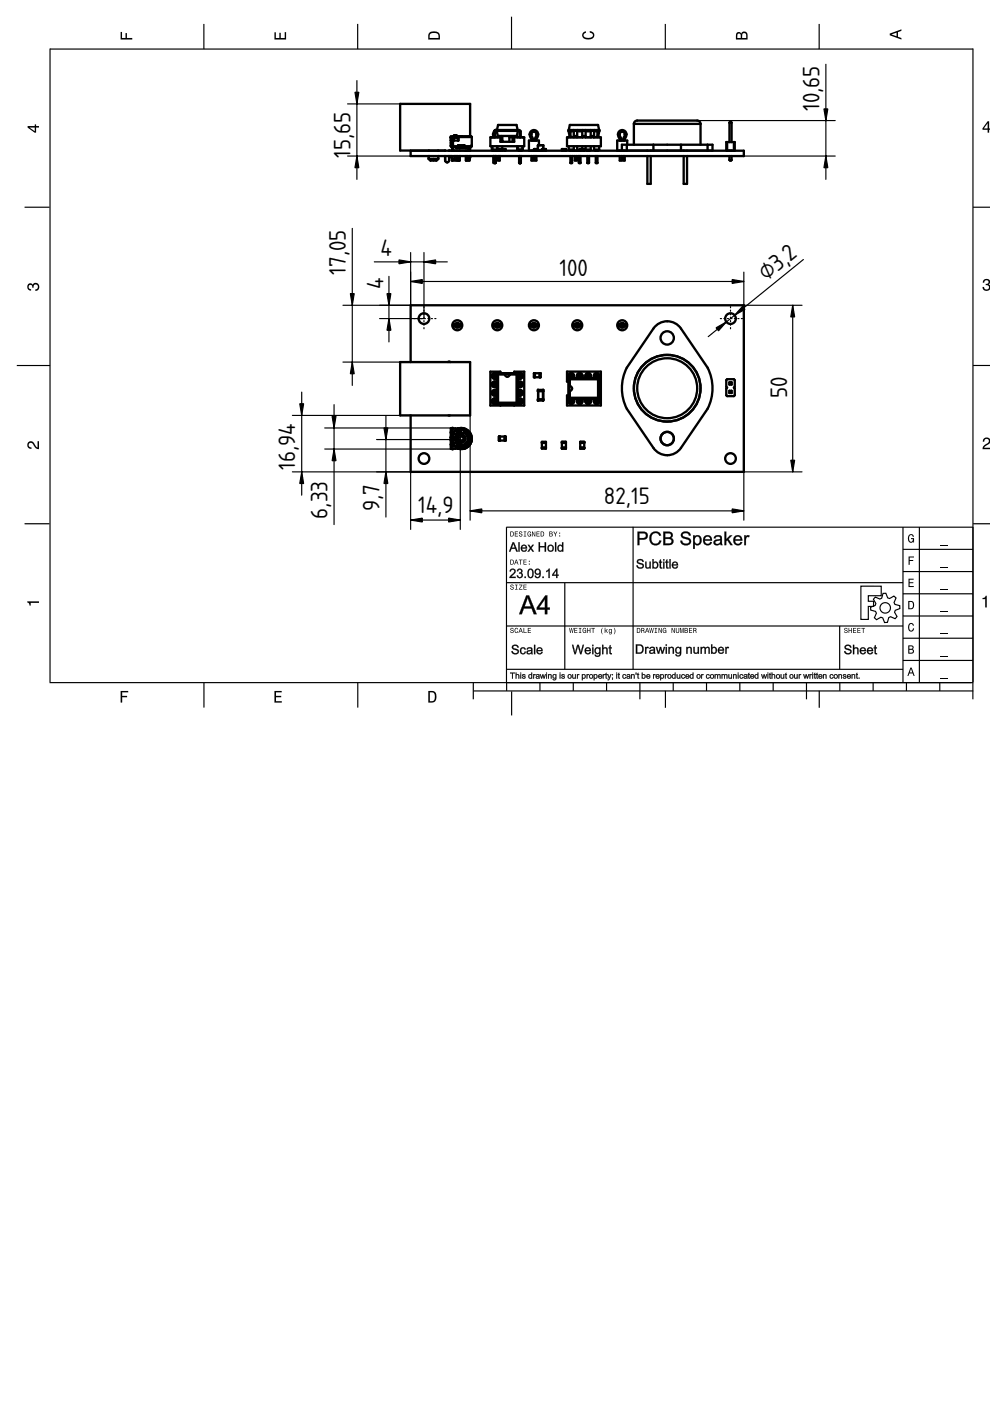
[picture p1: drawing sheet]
<svg xmlns="http://www.w3.org/2000/svg" width="210mm" height="297mm" viewBox="0 0 210 297" stroke-linecap="round" stroke-linejoin="round" font-family="sans-serif">
<defs><g id="words">
<g font-size="4.7">
<text x="173.7" y="23.5" transform="rotate(-90 173.7 23.5)">10,65</text>
<text x="74.3" y="33.4" transform="rotate(-90 74.3 33.4)">1</text>
<text x="74.3" y="31.8" transform="rotate(-90 74.3 31.8)">5,65</text>
<text x="73.3" y="58.2" transform="rotate(-90 73.3 58.2)">17,05</text>
<text x="80.7" y="54.3">4</text>
<text x="118.7" y="58.5">100</text>
<text x="162.4" y="59.6" transform="rotate(-39 162.4 59.6)">⌀3,2</text>
<text x="81.3" y="61.3" transform="rotate(-90 81.3 61.3)">4</text>
<text x="166.9" y="84.3" transform="rotate(-90 166.9 84.3)">50</text>
<text x="62.6" y="99.6" transform="rotate(-90 62.6 99.6)">16,94</text>
<text x="128" y="106.9">82,15</text>
<text x="69.4" y="110" transform="rotate(-90 69.4 110)">6,33</text>
<text x="80.4" y="108.4" transform="rotate(-90 80.4 108.4)">9,7</text>
<text x="88.7" y="108.9">14,9</text>
</g>
</g></defs>
<g fill="none" stroke="#000" stroke-width=".25">
<path d="M10.6 10.4h195.7M10.6 10.3v134.3M43.2 5.1v5.3M75.8 5.1v5.3M108.5 3.5v6.9M141.1 5.1v5.3M173.7 5.1v5.3M206.3 10.3v138M5.2 43.9h5.3M206.3 43.9h3.7M3.6 77.5h7M206.3 77.5h3.7"/>
<path d="M5.2 111h5.3M107.4 111.8h98.9M107.4 111.8v34.7M134.2 111.7v30.2M191.4 116.5h14.9M191.5 111.7v33.1M194.9 111.7v33.1M206.3 111h3.7M107.4 132.7h84.1M107.4 123.5h84.1M119.7 123.5v18.4M178 132.7v9.2"/>
<path d="M191.4 135.3h14.9M191.4 130.6h14.9M191.4 125.9h14.9M191.4 121.2h14.9M10.5 144.7h195.8M43.2 144.7v5.3M75.9 144.7v5.3M100.3 146.5h106M100.3 144.7v3.6M107.4 141.9h84.1M108.5 146.6v5.1M114.5 144.7v1.8"/>
<path d="M121.5 144.7v1.8M128.6 144.7v1.8M135.7 144.7v3.6M141.1 146.5v3.6M142.7 144.7v1.8M149.8 144.7v1.8M156.9 144.7v1.8M163.9 144.7v1.8M171 144.7v3.6M173.7 146.5v3.6M178.1 144.7v1.8M185.1 144.7v1.8"/>
<path d="M191.4 140h14.9M192.2 144.7v1.8M199.3 144.7v1.8"/>
</g>
<g fill="#000">
<path d="M25.6 6.8h.3v1.3h.7v-1.1h.3v1.1h1.1v.3h-2.4z" fill-rule="evenodd"/>
<path d="M58.2 6.8h.3v1.3h.7v-1.1h.3v1.1h.9v-1.3h.3v1.6h-2.5z" fill-rule="evenodd"/>
<path d="M91.1 6.9a1.55 1.55 0 0 0-.3 1.5h2.5v-.8a1.35 1.35 0 0 0-2.2-.7zM91.3 7.1l.3-.1a1.02 1.02 0 0 1 1.4 .6v.5h-1.9v-.8z" fill-rule="evenodd"/>
<path d="M123.6 6.9l.6-.3v.4h-.2a.46 .46 0 0 0-.3 .5 .46 .46 0 0 0 .3 .4l.3 .1a1.12 1.12 0 0 0 1.4-.5 .63 .63 0 0 0-.7-.6v-.3a.88 .88 0 0 1 1 .7 .88 .88 0 0 1-.7 1 1.36 1.36 0 0 1-1.9-.8z" fill-rule="evenodd"/>
<path d="M156.2 7l-.2 1.4h2.5v-.9a.69 .69 0 0 0-.5-.8 .69 .69 0 0 0-.8 .4 .59 .59 0 0 0-1-.1zM156.4 7.2l.3-.1 .3 .1 .1 .9h-.8zM157.5 7.1l.3-.1a.41 .41 0 0 1 .4 .5v.6h-.8z" fill-rule="evenodd"/>
<path d="M188.6 7.1v.4l2.5 .9v-.3l-.7-.3v-1l.7-.3v-.3zM189 7.3l1.1-.4v.8z" fill-rule="evenodd"/>
<path d="M5.8 26.7v.3l1.5 1.1h.4v-1.1h.6v-.3h-.6v-.3h-.3v.3zM6.3 27h1.1v.8z" fill-rule="evenodd"/>
<path d="M209.4 25.7l-1.1 1.5v.3h1.1v.6h.3v-.6h.3v-.3h-.3v-1.5zM209.4 26.1v1.1h-.8z" fill-rule="evenodd"/>
<path d="M6 60.3a.6 .6 0 0 1 .9 .1 .79 .79 0 0 1 1.2-.3 .79 .79 0 0 1 .2 1.1l-.4 .4-.4 .1v-.3a.51 .51 0 0 0 .6-.5 .51 .51 0 0 0-.5-.5 .51 .51 0 0 0-.5 .6h-.3a.44 .44 0 0 0-.2-.6 .44 .44 0 0 0-.6 .4 .44 .44 0 0 0 .4 .5h.2v.3a.83 .83 0 0 1-.8-.5 .83 .83 0 0 1 .2-.8z" fill-rule="evenodd"/>
<path d="M208.6 59.3a.72 .72 0 0 1 1.1-.1 .72 .72 0 0 1-.1 1.1 .83 .83 0 0 1-.1 1.4 .83 .83 0 0 1-1.2-.8l.3-.1a.51 .51 0 0 0 .5 .7 .51 .51 0 0 0 .5-.6 .51 .51 0 0 0-.6-.4v-.3a.44 .44 0 0 0 .6-.3 .44 .44 0 0 0-.4-.6 .44 .44 0 0 0-.5 .4v.2h-.3z" fill-rule="evenodd"/>
<path d="M6 93.8a.86 .86 0 0 1 1.4 .5l.6 .6v-1.4h.3v1.7a1.95 1.95 0 0 1-1.5-1.2 .49 .49 0 0 0-.7 .3 .49 .49 0 0 0 .6 .6v.3a.84 .84 0 0 1-.9-.5 .84 .84 0 0 1 .2-.9z" fill-rule="evenodd"/>
<path d="M208.6 93a.83 .83 0 0 1 1.3 .2 .83 .83 0 0 1-.6 1.2l-.6 .5h1.3v.3h-1.7a1.95 1.95 0 0 1 1.3-1.4 .49 .49 0 0 0-.4-.8 .49 .49 0 0 0-.5 .6h-.3z" fill-rule="evenodd"/>
<path d="M108.2 118.7v1h.4a.54 .54 0 0 0 .4-.5 .54 .54 0 0 0-.4-.5zM108.3 118.8a.41 .41 0 0 1 .5 .4 .41 .41 0 0 1-.5 .4zM109.4 118.7l-.4 1h.1l.2-.3h.4l.1 .3h.1l-.4-1zM109.5 118.8l.1 .5h-.3zM110 118.7v.1h.3v.9h.2v-.9h.3v-.1zM111 118.7v1h.7v-.1h-.6v-.4h.5v-.1h-.5v-.3h.5v-.1zM112.1 119.5v.2h.2v-.2zM112.1 118.9v.2h.2v-.2z" fill-rule="evenodd"/>
<path d="M108.2 112.7v1h.4a.54 .54 0 0 0 .4-.5 .54 .54 0 0 0-.4-.5zM108.3 112.8a.41 .41 0 0 1 .5 .4 .41 .41 0 0 1-.5 .4zM109.2 112.7v1h.6v-.1h-.5v-.3h.5v-.2h-.5v-.3h.5v-.1zM110.1 112.7a.42 .42 0 0 0 .1 .5 .42 .42 0 0 0 .4 .2 .23 .23 0 0 1-.2 .3 .23 .23 0 0 1-.3-.3h-.1a.38 .38 0 0 0 .4 .4 .38 .38 0 0 0 .4-.5 .38 .38 0 0 0-.6-.2 .2 .2 0 0 1 .2-.3 .2 .2 0 0 1 .2 .2h.1v-.1l-.2-.2zM111 112.7v.1h.2v.8h-.2v.1h.6v-.1h-.2v-.8h.2v-.1zM111.9 112.8a.51 .51 0 0 0-.1 .7 .51 .51 0 0 0 .7 .2h.1v-.5h-.4v.1h.3l-.2 .3a.37 .37 0 0 1-.4-.4 .37 .37 0 0 1 .5-.3l.2 .1-.2-.3zM112.8 112.7v1h.1v-.8l.4 .8h.2v-1h-.1v.9l-.4-.9zM113.7 112.7v1h.7v-.1h-.5v-.3h.5v-.2h-.5v-.3h.5v-.1zM114.6 112.7v1h.4a.54 .54 0 0 0 .4-.5 .54 .54 0 0 0-.4-.5zM114.8 112.8a.41 .41 0 0 1 .4 .4 .41 .41 0 0 1-.4 .4zM116.5 112.7v1h.4a.3 .3 0 0 0 .3-.2 .3 .3 0 0 0-.2-.3l.2-.2-.1-.2zM116.6 112.8h.2a.16 .16 0 0 1 .2 .2 .16 .16 0 0 1-.2 .1h-.2zM116.6 113.3h.2a.18 .18 0 0 1 .3 .1 .18 .18 0 0 1-.2 .2h-.3zM117.3 112.7l.4 .6v.4h.1v-.4l.4-.6h-.2l-.2 .5-.3-.5zM118.6 113.5v.2h.2v-.2zM118.6 112.9v.3h.2v-.3z" fill-rule="evenodd"/>
<path d="M192.6 118h1.2v.2h-.9v.5h.7v.2h-.7v.9h-.3z" fill-rule="evenodd"/>
<path d="M192.7 113.5a.6 .6 0 0 1 .6-.3 .6 .6 0 0 1 .5 .6h-.3l-.2-.3a.73 .73 0 0 0-.6 .6 .73 .73 0 0 0 .5 .8l.2-.2 .2-.4h-.4v-.2h.6v.9l-.2-.2-.3 .3a.85 .85 0 0 1-.8-1.3z" fill-rule="evenodd"/>
<path d="M199.5 115.5h1.5v.1h-1.5z" fill-rule="evenodd"/>
<path d="M5.8 127.5h2.5v.3h-1.8v.6h-.2a.54 .54 0 0 0-.5-.7z" fill-rule="evenodd"/>
<path d="M108.3 133.2a.42 .42 0 0 0 0 .5 .42 .42 0 0 0 .5 .1 .23 .23 0 0 1-.2 .3 .23 .23 0 0 1-.3-.3h-.1a.38 .38 0 0 0 .4 .5 .38 .38 0 0 0 .3-.5 .38 .38 0 0 0-.5-.3 .2 .2 0 0 1 .1-.3 .21 .21 0 0 1 .3 .3h.1v-.2l-.2-.2zM109.2 133.3a.51 .51 0 0 0-.1 .6 .51 .51 0 0 0 .6 .2l.2-.3-.3 .3a.4 .4 0 0 1-.4-.4 .4 .4 0 0 1 .4-.4l.2 .2-.2-.4zM110.3 133.1l-.4 1.1h.2l.1-.3h.4l.1 .3h.2l-.4-1.1zM110.4 133.3l.2 .5h-.4zM111 133.1v1.1h.7v-.1h-.6v-1zM111.9 133.1v1.1h.7v-.1h-.6v-.4h.5v-.1h-.5v-.3h.6v-.2z" fill-rule="evenodd"/>
<path d="M108.3 124a.42 .42 0 0 0 0 .5 .42 .42 0 0 0 .5 .1 .23 .23 0 0 1-.2 .3 .23 .23 0 0 1-.3-.2h-.1a.38 .38 0 0 0 .4 .4 .38 .38 0 0 0 .3-.5 .38 .38 0 0 0-.5-.3 .2 .2 0 0 1 .1-.3 .21 .21 0 0 1 .3 .3h.1v-.2l-.2-.2zM109.2 124v.1h.2v.8h-.2v.1h.5v-.1h-.2v-.8h.2v-.1zM110.1 124v.1h.5l-.6 .9h.8v-.1h-.6l.6-.9zM111 124v1h.7v-.1h-.6v-.4h.5v-.1h-.5v-.3h.5v-.1z" fill-rule="evenodd"/>
<path d="M120.7 133.1l.2 1.1h.1l.2-.9 .1 .9h.1l.2-1.1h-.1l-.1 .9-.2-.9h-.1l-.2 .9-.1-.9zM121.8 133.1v1.1h.6v-.1h-.5v-.4h.5v-.1h-.5v-.3h.5v-.2zM122.7 133.1v.2h.2v.8h-.2v.1h.6v-.1h-.2v-.8h.2v-.2zM123.6 133.3a.51 .51 0 0 0-.1 .6 .51 .51 0 0 0 .6 .2l.2 .1v-.6h-.4v.2h.2l-.1 .3a.37 .37 0 0 1-.4-.4 .37 .37 0 0 1 .5-.3l.2 .1-.2-.4zM124.5 133.1v1.1h.1v-.5h.4v.5h.2v-1.1h-.2v.5h-.4v-.5zM125.4 133.1v.2h.3v.9h.1v-.9h.3v-.2zM127.7 133.1a.95 .95 0 0 0 .1 1.4 1.3 1.3 0 0 1 0-1.4zM128.2 133.1v1.1h.1l.2-.4 .2 .4h.2l-.3-.5 .3-.3-.6 .3v-.6zM129.1 133.5a.39 .39 0 0 0 0 .5 .39 .39 0 0 0 .5 .1 .29 .29 0 0 1-.2 .3 .29 .29 0 0 1-.3-.1 .33 .33 0 0 0 .4 .2 .33 .33 0 0 0 .2-.3v-.8l-.1 .1-.2-.2zM129.3 133.5a.27 .27 0 0 1 .3 .3 .27 .27 0 0 1-.3 .2zM130.1 133.1a1.31 1.31 0 0 1 0 1.4 .86 .86 0 0 0 0-1.4z" fill-rule="evenodd"/>
<path d="M135 133.1v1.1h.4a.54 .54 0 0 0 .4-.5 .54 .54 0 0 0-.4-.6zM135.2 133.3a.41 .41 0 0 1 .4 .4 .41 .41 0 0 1-.4 .4zM136 133.1v1.1h.1v-.5a.32 .32 0 0 1 .4 .1 .32 .32 0 0 1 0 .4h.2l-.2-.5a.29 .29 0 0 0 .1-.4 .29 .29 0 0 0-.3-.2zM136.1 133.3h.2a.18 .18 0 0 1 .2 .1 .18 .18 0 0 1-.2 .2h-.2zM137.1 133.1l-.3 1.1h.1l.1-.3h.4l.1 .3h.2l-.4-1.1zM137.2 133.3l.2 .5h-.3zM137.7 133.1l.2 1.1h.1l.1-.9 .2 .9h.1l.2-1.1h-.1l-.1 .9-.2-.9h-.1l-.2 .9-.1-.9zM138.8 133.1v.2h.2v.8h-.2v.1h.5v-.1h-.2v-.8h.2v-.2zM139.6 133.1v1.1h.2v-.9l.4 .9h.1v-1.1h-.1v.9l-.4-.9zM140.6 133.3a.51 .51 0 0 0-.1 .6 .51 .51 0 0 0 .6 .2l.2 .1v-.6h-.4v.2h.2l-.1 .3a.37 .37 0 0 1-.4-.4 .37 .37 0 0 1 .5-.3l.2 .1-.3-.4zM142.4 133.1v1.1h.1v-.9l.4 .9h.2v-1.1h-.1v.9l-.4-.9zM143.3 133.1v.7a.37 .37 0 0 0 .4 .4 .37 .37 0 0 0 .3-.4v-.7h-.1v.7a.23 .23 0 0 1-.2 .3 .23 .23 0 0 1-.3-.3v-.7zM144.2 133.1v1.1h.1v-1l.2 1h.1l.2-1v1h.2v-1.1h-.2l-.2 1-.2-1zM145.1 133.1v1.1h.4a.3 .3 0 0 0 .4-.2 .3 .3 0 0 0-.2-.4l.1-.1-.1-.3zM145.3 133.3h.2a.16 .16 0 0 1 .2 .1 .16 .16 0 0 1-.2 .2h-.2zM145.3 133.7h.2a.18 .18 0 0 1 .2 .2 .18 .18 0 0 1-.2 .2h-.2zM146.1 133.1v1.1h.7v-.1h-.6v-.4h.5v-.1h-.5v-.3h.6v-.2zM147 133.1v1.1h.1v-.5a.32 .32 0 0 1 .4 .1 .32 .32 0 0 1 0 .4h.2l-.2-.5a.29 .29 0 0 0 .2-.4 .29 .29 0 0 0-.4-.2zM147.1 133.3h.2a.18 .18 0 0 1 .2 .1 .18 .18 0 0 1-.2 .2h-.2z" fill-rule="evenodd"/>
<path d="M179.1 133.2a.42 .42 0 0 0 0 .5 .42 .42 0 0 0 .5 .1 .23 .23 0 0 1-.3 .3 .23 .23 0 0 1-.2-.3h-.1a.38 .38 0 0 0 .4 .5 .38 .38 0 0 0 .3-.5 .38 .38 0 0 0-.5-.3 .2 .2 0 0 1 .1-.3 .21 .21 0 0 1 .3 .3h.1v-.2l-.2-.2zM179.9 133.1v1.1h.2v-.5h.4v.5h.1v-1.1h-.1v.5h-.4v-.5zM180.9 133.1v1.1h.6v-.1h-.5v-.4h.5v-.1h-.5v-.3h.5v-.2zM181.8 133.1v1.1h.7v-.1h-.6v-.4h.5v-.1h-.5v-.3h.5v-.2zM182.6 133.1v.2h.4v.9h.1v-.9h.3v-.2z" fill-rule="evenodd"/>
<path d="M192.6 122.7h1.1v.2h-.8v.5h.7v.3h-.7v.6h.8v.2h-1.1z" fill-rule="evenodd"/>
<path d="M192.6 127.4v1.8h.6a.91 .91 0 0 0 .7-.9 .91 .91 0 0 0-.7-.9zM192.8 127.6a.68 .68 0 0 1 .8 .7 .68 .68 0 0 1-.8 .7z" fill-rule="evenodd"/>
<path d="M192.6 136.8v1.8h.6a.5 .5 0 0 0 .6-.4 .5 .5 0 0 0-.3-.6l.2-.3a.44 .44 0 0 0-.5-.5zM192.8 137h.4a.27 .27 0 0 1 .3 .3 .27 .27 0 0 1-.3 .3h-.4zM192.8 137.8h.4a.31 .31 0 0 1 .4 .3 .31 .31 0 0 1-.4 .3h-.4z" fill-rule="evenodd"/>
<path d="M192.7 132.3a.6 .6 0 0 1 .7-.2 .6 .6 0 0 1 .4 .5h-.3l-.2-.3a.74 .74 0 0 0-.6 .7 .74 .74 0 0 0 .5 .7l.2-.1 .2-.4h.2a.63 .63 0 0 1-.5 .7 .63 .63 0 0 1-.7-.5z" fill-rule="evenodd"/>
<path d="M199.5 139h1.5v.2h-1.5z" fill-rule="evenodd"/>
<path d="M199.5 134.3h1.5v.2h-1.5z" fill-rule="evenodd"/>
<path d="M199.5 129.6h1.5v.2h-1.5z" fill-rule="evenodd"/>
<path d="M199.5 124.9h1.5v.2h-1.5z" fill-rule="evenodd"/>
<path d="M199.5 120.2h1.5v.2h-1.5z" fill-rule="evenodd"/>
<path d="M208.3 126.8a.54 .54 0 0 0 .7-.5h.2v2.5h-.3v-1.8h-.6z" fill-rule="evenodd"/>
<path d="M25.6 146.5h1.6v.3h-1.3v.7h1v.3h-1v1.2h-.3z" fill-rule="evenodd"/>
<path d="M58.2 146.5h1.5v.3h-1.2v.7h1.1v.3h-1.1v.9h1.3v.3h-1.6z" fill-rule="evenodd"/>
<path d="M90.8 146.5v2.5h.8a1.35 1.35 0 0 0 .7-2.2 1.55 1.55 0 0 0-1.5-.3zM91.1 146.8a.97 .97 0 0 1 1.2 .7 .97 .97 0 0 1-.7 1.2h-.5z" fill-rule="evenodd"/>
<path d="M193 141.5l-.6 1.8h.2l.2-.5h.7l.2 .5h.2l-.6-1.8zM193.2 141.8l.2 .8h-.5z" fill-rule="evenodd"/>
<path d="M199.5 143.7h1.5v.2h-1.5z" fill-rule="evenodd"/>
</g>
<g fill="#000">
<path d="M108.7 115h.3l.8 2h-.3l-.2-.6h-.9l-.2 .6h-.3zM108.7 115l-.8 1.9h.3l.2-.6h.9l.2 .6h.3l-.8-1.9zM108.8 115.2l-.3 .9h.7zM108.8 115.2l.4 1h-.7zM109.9 115h.3v2h-.3zM109.9 115v1.9h.3v-1.9zM110.6 115.7a.68 .68 0 0 1 .8-.2 .68 .68 0 0 1 .3 .8h-1a.4 .4 0 0 0 .3 .4 .4 .4 0 0 0 .5-.2h.2a.6 .6 0 0 1-.8 .5 .82 .82 0 0 1-.3-1.3zM110.6 115.7a.7 .7 0 0 0 .1 1.1 .7 .7 0 0 0 1-.3h-.2a.42 .42 0 0 1-.5 .3 .42 .42 0 0 1-.3-.5h1a.64 .64 0 0 0-.3-.7 .64 .64 0 0 0-.8 .1zM110.8 115.8l-.1 .3h.8l-.2-.3zM110.8 115.8l.5-.1 .2 .4h-.8zM111.9 115.5h.3l.3 .5 .4-.5h.3l-.5 .7 .6 .8h-.4l-.4-.6-.3 .6h-.4l.6-.8zM111.9 115.5l.5 .7-.5 .7h.3l.3-.6 .4 .6h.3l-.6-.7 .6-.7h-.3l-.4 .6-.3-.6zM114.2 115h.3v.8h1v-.8h.3v2h-.3v-1h-1v1h-.3zM114.2 115v1.9h.3v-.9h1v.9h.3v-1.9h-.3v.8h-1v-.8zM116 116.2a.75 .75 0 0 1 1.5 0 .75 .75 0 0 1-1.5 0zM116.3 115.7a.73 .73 0 0 0-.1 .9 .73 .73 0 0 0 .9 .3 .72 .72 0 0 0 .2-1.1 .72 .72 0 0 0-1-.1zM116.5 115.8a.48 .48 0 0 0-.1 .7 .48 .48 0 0 0 .6 .1 .48 .48 0 0 0 .1-.6 .48 .48 0 0 0-.6-.2zM116.4 115.8a.5 .5 0 0 1 .8 .4 .5 .5 0 0 1-.8 .5l-.1-.5zM117.6 115h.3v2h-.3zM117.7 115v1.9h.2v-1.9zM118.3 115.7a.51 .51 0 0 1 .9 0l-.1-.7h.3v2h-.2v-.2a.71 .71 0 0 1-1-.1 .71 .71 0 0 1 .1-1zM118.4 115.7a.64 .64 0 0 0-.1 1 .64 .64 0 0 0 .9 0v.2h.2v-1.9h-.2v.8a.5 .5 0 0 0-.8-.1zM118.6 115.8l-.1 .7 .2 .2a.48 .48 0 0 0 .5-.5 .48 .48 0 0 0-.5-.4zM118.5 115.8a.54 .54 0 0 1 .7 .2 .54 .54 0 0 1-.2 .8 .57 .57 0 0 1-.6-.3 .57 .57 0 0 1 .1-.7z"/>
<path d="M108.7 115h.3l.8 1.9h-.3l-.2-.5h-.9l-.2 .5h-.3zM108.8 115.2l-.3 .9h.7zM109.9 115h.3v1.9h-.3zM110.6 115.7a.66 .66 0 0 1 .8-.1 .66 .66 0 0 1 .3 .7h-1a.41 .41 0 0 0 .3 .5 .41 .41 0 0 0 .5-.3h.2a.72 .72 0 0 1-1.1 .3 .72 .72 0 0 1 0-1.1zM110.8 115.8l-.1 .3h.8l-.2-.4zM111.9 115.5h.3l.3 .5 .4-.5h.3l-.5 .7 .5 .7h-.3l-.4-.5-.3 .5h-.3l.5-.7zM114.2 115h.3v.8h1v-.8h.3v1.9h-.3v-.9h-1v.9h-.3zM116.1 116.2a.71 .71 0 0 1 1.4 0 .71 .71 0 0 1-1.4 0zM116.4 115.8a.49 .49 0 0 0 0 .8 .49 .49 0 0 0 .7-.1 .49 .49 0 0 0 0-.6 .49 .49 0 0 0-.7-.1zM117.7 115h.2v1.9h-.2zM118.3 115.7l.5-.2 .4 .2v-.7h.2v1.9h-.2v-.1a.68 .68 0 0 1-1-.1 .68 .68 0 0 1 .1-1zM118.5 115.8l-.1 .4 .1 .4a.5 .5 0 0 0 .7-.3 .5 .5 0 0 0-.4-.6z"/>
<path d="M135.2 118.7a.78 .78 0 0 1 1.3 .4l-.3 .1a.42 .42 0 0 0-.4-.4 .42 .42 0 0 0-.4 .4l.1 .1a.9 .9 0 0 1 1 .8 .85 .85 0 0 1-.9 .5 .85 .85 0 0 1-.7-.7l.3-.1a.48 .48 0 0 0 .5 .5 .48 .48 0 0 0 .5-.5l-.9-.3a.48 .48 0 0 1-.1-.8zM135.2 118.7a.52 .52 0 0 0-.1 .6 .52 .52 0 0 0 .6 .3l.3 .1a.35 .35 0 0 1 .3 .5 .35 .35 0 0 1-.5 .2l-.5-.2-.1-.3h-.2a.76 .76 0 0 0 .7 .6 .76 .76 0 0 0 .8-.7l-.3-.3-.9-.3a.48 .48 0 0 1 .4-.5 .48 .48 0 0 1 .5 .4h.3a.76 .76 0 0 0-1.3-.4zM136.8 119.1h.3v1a.33 .33 0 0 0 .4 .2 .33 .33 0 0 0 .2-.4v-.8h.3v1.5h-.3l.1-.3a.52 .52 0 0 1-.6 .3 .52 .52 0 0 1-.4-.4zM136.8 119.1v.9a.48 .48 0 0 0 .4 .5 .48 .48 0 0 0 .6-.3v.3h.2v-1.4h-.3l.1 .8a.39 .39 0 0 1-.4 .5 .39 .39 0 0 1-.4-.5l.1-.8zM138.3 118.5h.3v.8a.55 .55 0 0 1 .5-.2 .55 .55 0 0 1 .5 .4 .68 .68 0 0 1-.2 .9 .68 .68 0 0 1-.9 0l.1 .2h-.3zM138.3 118.6v1.9h.3l-.1-.3a.61 .61 0 0 0 .9 .2 .61 .61 0 0 0 .1-.9 .52 .52 0 0 0-.4-.4 .52 .52 0 0 0-.6 .2l.1-.7zM138.7 119.4a.46 .46 0 0 0-.1 .7 .46 .46 0 0 0 .6 .1v-.8l-.3-.1zM138.6 119.4a.53 .53 0 0 1 .8 .2 .53 .53 0 0 1-.3 .7l-.5-.1zM139.9 118.7l.3-.1-.1 .5h.3v.2h-.3l.1 .9 .2 .1v.2a.38 .38 0 0 1-.4 0 .38 .38 0 0 1-.1-.4v-.8h-.2v-.2h.2zM139.9 118.8v.3h-.2v.2h.2v.8a.33 .33 0 0 0 .1 .4 .33 .33 0 0 0 .4 0l-.3-.4v-.8h.3v-.2h-.3v-.5zM140.6 118.5h.3v.4h-.3zM140.6 118.6v.2h.3v-.2zM140.6 119.1h.3v1.5h-.3zM140.6 119.1v1.4h.3v-1.4zM141.2 118.7l.3-.1v.5h.2v.2h-.2v.9l.2 .1 .1 .2a.38 .38 0 0 1-.5 0 .38 .38 0 0 1-.1-.4v-.8h-.2v-.2h.2zM141.2 118.8l.1 .3h-.2v.2h.2v.8a.33 .33 0 0 0 .1 .4 .33 .33 0 0 0 .3 0l-.3-.4v-.8h.3v-.2h-.3l.1-.5zM141.9 118.5h.3v2.1h-.3zM141.9 118.6v1.9h.3v-1.9zM142.6 119.2a.68 .68 0 0 1 .8-.1 .68 .68 0 0 1 .4 .8h-1.1a.4 .4 0 0 0 .3 .4 .4 .4 0 0 0 .5-.3l.3 .1a.6 .6 0 0 1-.9 .5 .82 .82 0 0 1-.3-1.4zM142.7 119.3a.7 .7 0 0 0 0 1.1 .7 .7 0 0 0 1.1-.3h-.3a.42 .42 0 0 1-.5 .3 .42 .42 0 0 1-.3-.6l1 .1a.64 .64 0 0 0-.3-.7 .64 .64 0 0 0-.7 .1zM142.9 119.4l-.2 .3h.8l-.2-.4zM142.8 119.4l.5-.1 .2 .4h-.8z"/>
<path d="M135.2 118.7a.78 .78 0 0 1 1.3 .4h-.3a.43 .43 0 0 0-.5-.4 .43 .43 0 0 0-.3 .5l.1 .1a.88 .88 0 0 1 1 .8 .82 .82 0 0 1-.9 .5 .82 .82 0 0 1-.6-.7h.2a.51 .51 0 0 0 .5 .5 .51 .51 0 0 0 .5-.6l-.2-.1a.84 .84 0 0 1-.9-.8zM136.8 119.1h.3v.8a.36 .36 0 0 0 .3 .4 .36 .36 0 0 0 .3-.4v-.8h.3v1.4h-.2v-.2a.5 .5 0 0 1-.7 .2 .5 .5 0 0 1-.3-.5zM138.3 118.6h.3v.7a.65 .65 0 0 1 1 .5 .65 .65 0 0 1-1 .5v.2h-.3zM138.7 119.4a.49 .49 0 0 0-.2 .7 .49 .49 0 0 0 .7 .1l.1-.4-.1-.4-.3-.1zM139.9 118.8l.2-.2v.5h.3v.2h-.3v.8l.3 .4a.36 .36 0 0 1-.4 0 .36 .36 0 0 1-.1-.4v-.8h-.2v-.2h.2zM140.6 118.6h.3v.2h-.3zM140.6 119.1h.3v1.4h-.3zM141.2 118.8l.3-.2v.5h.2v.2h-.2v.8l.3 .4a.36 .36 0 0 1-.4 0 .36 .36 0 0 1-.2-.4v-.8h-.1v-.2h.1zM141.9 118.6h.3v1.9h-.3zM142.6 119.3a.66 .66 0 0 1 .8-.2 .66 .66 0 0 1 .4 .8h-1.1a.41 .41 0 0 0 .3 .4 .41 .41 0 0 0 .5-.2h.3a.72 .72 0 0 1-1.1 .3 .72 .72 0 0 1-.1-1.1zM142.8 119.4l-.1 .3h.8l-.2-.4z"/>
<path d="M135.2 112.7l1.5 .1a.84 .84 0 0 1 .7 .8 .84 .84 0 0 1-.7 .8h-1.1v1.2h-.4zM135.2 112.7v2.9h.4v-1.2a1.6 1.6 0 0 0 1.6-.4 .84 .84 0 0 0-.1-1 .84 .84 0 0 0-.8-.2zM135.6 113.1v1h.7a.51 .51 0 0 0 .6-.4 .51 .51 0 0 0-.3-.6zM135.5 113h.8a.56 .56 0 0 1 .7 .6 .56 .56 0 0 1-.7 .5h-.8zM138.1 113a1.26 1.26 0 0 1 2.1 .5l-.4 .1a.91 .91 0 0 0-1.2-.5 .91 .91 0 0 0-.5 1.3 .85 .85 0 0 0 .8 .9 .85 .85 0 0 0 .9-.8l.4 .1a1.3 1.3 0 0 1-1.5 1 1.3 1.3 0 0 1-1-1.5v-.5zM138.2 113a1.42 1.42 0 0 0-.3 1.9 1.42 1.42 0 0 0 1.9 .5l.4-.7-.4-.1a.92 .92 0 0 1-1.1 .7 .92 .92 0 0 1-.6-1.2 .92 .92 0 0 1 .6-1.1 .92 .92 0 0 1 1.1 .6l.4-.1a1.22 1.22 0 0 0-2-.5zM140.6 112.7h1.1a.73 .73 0 0 1 .9 .4 .73 .73 0 0 1-.3 1 .77 .77 0 0 1 .5 .8 .77 .77 0 0 1-.7 .7h-1.5zM140.6 112.7v2.9l1.1-.1a.77 .77 0 0 0 1-.5 .77 .77 0 0 0-.5-.9 .69 .69 0 0 0 .4-.9 .69 .69 0 0 0-.9-.4zM141 113.1v.8h.6a.42 .42 0 0 0 .6-.3 .42 .42 0 0 0-.4-.5zM141 113h.6a.49 .49 0 0 1 .6 .3 .49 .49 0 0 1-.2 .6l-1 .1zM141 114.3v.9h.7a.49 .49 0 0 0 .7-.5 .49 .49 0 0 0-.7-.4zM141 114.2h.7a.52 .52 0 0 1 .7 .3 .52 .52 0 0 1-.4 .7l-1 .1zM144.6 112.9a1.14 1.14 0 0 1 1.9 .7h-.4a.66 .66 0 0 0-.7-.6 .66 .66 0 0 0-.6 .6l.4 .2a1.17 1.17 0 0 1 1.3 1.1 1.21 1.21 0 0 1-1.2 .7 1.21 1.21 0 0 1-1.1-1h.4a.81 .81 0 0 0 .7 .6 .81 .81 0 0 0 .8-.4l-.1-.3-1.2-.4a.68 .68 0 0 1-.2-1.2zM144.6 113a.77 .77 0 0 0-.1 .9 .77 .77 0 0 0 .8 .3l.5 .2a.5 .5 0 0 1 .4 .7 .5 .5 0 0 1-.7 .2 .71 .71 0 0 1-.9-.7l-.3 .1a1.15 1.15 0 0 0 1 .9 1.15 1.15 0 0 0 1.2-.8l-.1-.4-.4-.3-1.2-.4a.63 .63 0 0 1 .4-.8 .63 .63 0 0 1 .8 .3l.1 .4 .3-.1a1.09 1.09 0 0 0-1.8-.5zM146.9 113.5h.4v.3a.8 .8 0 0 1 .8-.3 .8 .8 0 0 1 .6 .6 .96 .96 0 0 1-.2 1.3 .96 .96 0 0 1-1.2 0v1h-.4zM147 113.5v2.9h.3v-1.1a.9 .9 0 0 0 1.2 0 .9 .9 0 0 0 .2-1.1 .77 .77 0 0 0-.6-.7 .77 .77 0 0 0-.8 .4v-.4zM147.5 114a.72 .72 0 0 0-.2 .8 .72 .72 0 0 0 .8 .4 .8 .8 0 0 0 .3-.8 .8 .8 0 0 0-.7-.6zM147.4 113.9a.59 .59 0 0 1 .8-.1 .59 .59 0 0 1 .2 .7 .62 .62 0 0 1-.5 .9 .62 .62 0 0 1-.6-.8zM149.3 113.7a.97 .97 0 0 1 1.2-.1 .97 .97 0 0 1 .5 1.1l-1.5-.1a.58 .58 0 0 0 .4 .7 .58 .58 0 0 0 .7-.4h.4a.86 .86 0 0 1-1.2 .7 1.18 1.18 0 0 1-.5-1.9zM149.4 113.8a1.03 1.03 0 0 0-.1 1.4 1.03 1.03 0 0 0 1.4 .1l.2-.3-.3-.1a.6 .6 0 0 1-.7 .4 .6 .6 0 0 1-.5-.7h1.5a.93 .93 0 0 0-.4-1 .93 .93 0 0 0-1.1 .2zM149.6 113.9l-.2 .4h1.2l-.4-.5zM149.6 113.9l.4-.2 .4 .1 .2 .6h-1.2zM151.5 113.7a.89 .89 0 0 1 1-.3 .89 .89 0 0 1 .6 .8l.1 1.4h-.4l-.1-.3a.75 .75 0 0 1-1 .3 .75 .75 0 0 1-.3-1l1.3-.3a.51 .51 0 0 0-.5-.5 .51 .51 0 0 0-.5 .4l-.4-.1zM151.5 113.8l-.2 .3h.4a.55 .55 0 0 1 .9-.2l.1 .4-.9 .1a.64 .64 0 0 0-.5 .8 .88 .88 0 0 0 1.5 .1v.3h.4l-.2-1.7a.98 .98 0 0 0-1.5-.1zM151.8 114.8l-.1 .1a.46 .46 0 0 0 .4 .5 .46 .46 0 0 0 .5-.4l.1-.5zM151.7 114.8l1-.3a.62 .62 0 0 1-.3 .8 .62 .62 0 0 1-.8-.3zM153.6 112.7h.4v1.7l.8-.9h.5l-.8 .8 .9 1.3h-.5l-.7-1.1-.2 .3v.8h-.4zM153.6 112.7v2.9h.4l-.1-.9 .3-.2 .7 1.1h.4l-.9-1.3 .8-.8h-.4l-.9 .9 .1-1.7zM155.7 113.7a.97 .97 0 0 1 1.2-.1 .97 .97 0 0 1 .5 1.1l-1.5-.1a.58 .58 0 0 0 .4 .7 .58 .58 0 0 0 .7-.4h.4a.86 .86 0 0 1-1.2 .7 1.18 1.18 0 0 1-.5-1.9zM155.8 113.8a1.03 1.03 0 0 0-.1 1.4 1.03 1.03 0 0 0 1.5 .1l.2-.3-.4-.1a.6 .6 0 0 1-.7 .4 .6 .6 0 0 1-.5-.7h1.5a.93 .93 0 0 0-.4-1 .93 .93 0 0 0-1.1 .2zM156.1 113.9l-.2 .4h1.1l-.4-.5zM156 113.9l.4-.2 .4 .1 .2 .6h-1.2zM157.8 113.5h.3v.3a.48 .48 0 0 1 .4-.3 .48 .48 0 0 1 .4 .1l-.1 .3h-.4l-.2 .2v1.5h-.4zM157.8 113.5v2.1h.4l-.1-1.1a.46 .46 0 0 1 .1-.6 .46 .46 0 0 1 .6 0l.1-.3-.4-.1-.4 .3v-.3z"/>
<path d="M135.2 112.7h1.1a.87 .87 0 0 1 1.1 .9 .87 .87 0 0 1-1.1 .8h-.7v1.2h-.4zM135.6 113.1v1h.7a.53 .53 0 0 0 .7-.5 .53 .53 0 0 0-.7-.5zM138.2 113a1.23 1.23 0 0 1 2 .5l-.4 .1a.93 .93 0 0 0-1.3-.5 .93 .93 0 0 0-.4 1.3 .87 .87 0 0 0 .8 .9 .87 .87 0 0 0 .9-.7l.4 .1a1.31 1.31 0 0 1-1.7 .8 1.31 1.31 0 0 1-.8-1.7zM140.6 112.7h1.1a.72 .72 0 0 1 .9 .5 .72 .72 0 0 1-.3 .9 .8 .8 0 0 1 .4 1 .8 .8 0 0 1-1 .5h-1.1zM141 113.1v.8h.6a.47 .47 0 0 0 .7-.4 .47 .47 0 0 0-.7-.4zM141 114.3v.9h.7a.52 .52 0 0 0 .7-.5 .52 .52 0 0 0-.7-.4zM144.6 113a1.11 1.11 0 0 1 1.8 .5l-.3 .1a.67 .67 0 0 0-.7-.6 .67 .67 0 0 0-.6 .6l.3 .2a1.15 1.15 0 0 1 1.4 1.1 1.18 1.18 0 0 1-1.2 .7 1.18 1.18 0 0 1-1-.9l.3-.1a.77 .77 0 0 0 .8 .7 .77 .77 0 0 0 .7-.6l-.4-.3a1.14 1.14 0 0 1-1.3-1.1zM147 113.5h.3v.3a.91 .91 0 0 1 1.2-.1 .91 .91 0 0 1 .2 1.2 .81 .81 0 0 1-.6 .7 .81 .81 0 0 1-.8-.2v1h-.3zM147.5 113.9a.74 .74 0 0 0-.2 1 .74 .74 0 0 0 .8 .3 .76 .76 0 0 0 .4-.9 .76 .76 0 0 0-.9-.5zM149.3 113.8a.96 .96 0 0 1 1.2-.2 .96 .96 0 0 1 .5 1h-1.6a.6 .6 0 0 0 .5 .7 .6 .6 0 0 0 .7-.4l.3 .1a1.02 1.02 0 0 1-1.4 .5 1.02 1.02 0 0 1-.3-1.5zM149.6 113.9l-.2 .4h1.2a.57 .57 0 0 0-.3-.5 .57 .57 0 0 0-.7 .1zM151.5 113.7a.89 .89 0 0 1 .9-.2 .89 .89 0 0 1 .7 .7l.1 1.4h-.4l-.1-.3a.75 .75 0 0 1-.9 .4 .75 .75 0 0 1-.5-.9l.5-.4 .9-.1a.52 .52 0 0 0-.5-.6 .52 .52 0 0 0-.5 .4h-.4zM151.8 114.8a.37 .37 0 0 0 0 .5 .37 .37 0 0 0 .5 0l.4-.3v-.5zM153.6 112.7h.4v1.7l.8-.9h.4l-.7 .8 .8 1.3h-.4l-.7-1.1-.2 .3v.8h-.4zM155.7 113.8a.96 .96 0 0 1 1.2-.2 .96 .96 0 0 1 .5 1h-1.6a.6 .6 0 0 0 .5 .7 .6 .6 0 0 0 .7-.4l.4 .1a1.02 1.02 0 0 1-1.5 .5 1.02 1.02 0 0 1-.3-1.5zM156 113.9l-.1 .4h1.1a.57 .57 0 0 0-.3-.5 .57 .57 0 0 0-.7 .1zM157.8 113.5h.3v.3l.2-.3h.4l.2 .1-.1 .3a.46 .46 0 0 0-.5 .1 .46 .46 0 0 0-.1 .5v1.1h-.4z"/>
<path d="M108.7 136.8a.78 .78 0 0 1 1.3 .5h-.3a.42 .42 0 0 0-.4-.4 .42 .42 0 0 0-.4 .5h.1a.9 .9 0 0 1 1 .9 .85 .85 0 0 1-.9 .4 .85 .85 0 0 1-.7-.7h.3a.48 .48 0 0 0 .5 .5 .48 .48 0 0 0 .5-.5l-.9-.3a.48 .48 0 0 1-.1-.9zM108.7 136.9a.52 .52 0 0 0-.1 .6 .52 .52 0 0 0 .6 .3l.3 .1a.35 .35 0 0 1 .3 .4 .35 .35 0 0 1-.5 .2l-.5-.1-.1-.4-.2 .1a.76 .76 0 0 0 .7 .6 .76 .76 0 0 0 .8-.7l-.3-.3-.9-.4a.48 .48 0 0 1 .4-.4 .48 .48 0 0 1 .5 .4h.3a.76 .76 0 0 0-1.3-.4zM110.4 137.4a.6 .6 0 0 1 .6-.2 .6 .6 0 0 1 .5 .5l-.3 .1a.35 .35 0 0 0-.3-.3 .35 .35 0 0 0-.3 .2l-.1 .5a.34 .34 0 0 0 .4 .3 .34 .34 0 0 0 .3-.4l.3 .1a.67 .67 0 0 1-.9 .5 .67 .67 0 0 1-.4-.9zM110.4 137.5a.66 .66 0 0 0 0 1 .66 .66 0 0 0 1.1-.3h-.3a.41 .41 0 0 1-.5 .3 .41 .41 0 0 1-.2-.5 .4 .4 0 0 1 .2-.6 .4 .4 0 0 1 .5 .3h.3a.6 .6 0 0 0-1.1-.2zM111.8 137.4a.61 .61 0 0 1 .7-.3 .61 .61 0 0 1 .4 .7l.1 .9h-.3l-.1-.2a.51 .51 0 0 1-.8 .2 .51 .51 0 0 1 .2-.8l.6-.1a.35 .35 0 0 0-.3-.3 .35 .35 0 0 0-.4 .2h-.3zM111.8 137.4l-.1 .3h.2a.37 .37 0 0 1 .3-.3 .37 .37 0 0 1 .4 .1l.1 .3-.7 .1a.42 .42 0 0 0-.3 .6 .42 .42 0 0 0 .7 .1l.3-.1v.2h.2l-.1-1.1a.64 .64 0 0 0-1-.2zM112 138.2a.31 .31 0 0 0 .2 .4 .31 .31 0 0 0 .4-.3v-.3zM111.9 138.1l.8-.2a.41 .41 0 0 1-.3 .6 .41 .41 0 0 1-.5-.3zM113.2 136.7h.3v2h-.3zM113.2 136.7v2h.3v-2zM113.9 137.4a.68 .68 0 0 1 .8-.1 .68 .68 0 0 1 .3 .8l-1-.1a.4 .4 0 0 0 .3 .5 .4 .4 0 0 0 .5-.3h.2a.6 .6 0 0 1-.8 .5 .82 .82 0 0 1-.3-1.3zM113.9 137.5a.7 .7 0 0 0 .1 1.1 .7 .7 0 0 0 1-.3l-.2-.1a.42 .42 0 0 1-.5 .3 .42 .42 0 0 1-.3-.5h1a.64 .64 0 0 0-.3-.7 .64 .64 0 0 0-.8 .2zM114.1 137.6l-.1 .2h.8l-.2-.3zM114.1 137.5l.5-.1 .2 .5h-.8z"/>
<path d="M108.7 136.8a.78 .78 0 0 1 1.3 .5h-.3a.43 .43 0 0 0-.5-.4 .43 .43 0 0 0-.3 .5l.1 .1a.88 .88 0 0 1 1 .8 .82 .82 0 0 1-.9 .4 .82 .82 0 0 1-.6-.6l.2-.1a.51 .51 0 0 0 .5 .5 .51 .51 0 0 0 .5-.5l-.2-.1a.84 .84 0 0 1-.9-.8zM110.4 137.4l.7-.1 .4 .4h-.3a.42 .42 0 0 0-.6-.2 .42 .42 0 0 0-.1 .7 .37 .37 0 0 0 .4 .3 .37 .37 0 0 0 .3-.3h.3a.68 .68 0 0 1-1 .4 .68 .68 0 0 1-.2-1zM111.8 137.4a.64 .64 0 0 1 .8-.1 .64 .64 0 0 1 .3 .8v.6h-.2l-.1-.2a.51 .51 0 0 1-.6 .2 .51 .51 0 0 1-.3-.7l.2-.1a.57 .57 0 0 0 .7-.3l-.3-.2-.4 .3h-.2zM112 138.1a.34 .34 0 0 0 .3 .5 .34 .34 0 0 0 .3-.4v-.2zM113.2 136.7h.3v2h-.3zM113.9 137.4a.66 .66 0 0 1 .8-.1 .66 .66 0 0 1 .3 .7h-1a.41 .41 0 0 0 .3 .5 .41 .41 0 0 0 .5-.3l.2 .1a.72 .72 0 0 1-1.1 .3 .72 .72 0 0 1 0-1.2zM114.1 137.5l-.1 .3h.8l-.2-.3z"/>
<path d="M108.3 120.7a.64 .64 0 0 1 1 .2 .64 .64 0 0 1-.4 .9l-.5 .5h.9v.2h-1.3l.2-.4a1.19 1.19 0 0 0 .8-1.2l-.5-.1-.2 .4-.2-.1zM109.8 120.7a.53 .53 0 0 1 .8 0 .53 .53 0 0 1-.1 .8 .61 .61 0 0 1 0 1 .61 .61 0 0 1-.9-.5h.2a.39 .39 0 0 0 .5 .4 .39 .39 0 0 0 .3-.5 .39 .39 0 0 0-.6-.3l.1-.2a.34 .34 0 0 0 .4-.3 .34 .34 0 0 0-.3-.4 .34 .34 0 0 0-.4 .4h-.2zM111.2 122.3h.3v.2h-.3zM112.1 120.7a.78 .78 0 0 1 .9 .2 .78 .78 0 0 1 .1 .9 .68 .68 0 0 1-.8 .8 .68 .68 0 0 1-.5-1zM112.2 120.9a1.09 1.09 0 0 0 .3 1.5 1.02 1.02 0 0 0 0-1.6zM113.5 120.8a.7 .7 0 0 1 .9-.1 .7 .7 0 0 1 .3 .8 .69 .69 0 0 1-.4 1 .69 .69 0 0 1-.9-.4h.2a.45 .45 0 0 0 .7 .2 .45 .45 0 0 0 .1-.7 .62 .62 0 0 1-.9 .1 .62 .62 0 0 1 0-.9zM113.5 121.2a.45 .45 0 0 0 .9 0 .45 .45 0 0 0-.9 0zM115 122.3h.3v.2h-.3zM115.8 121.1l.7-.5v1.9h-.2v-1.5l-.5 .3zM118 120.6h.2v1.3h.2v.2h-.2v.4h-.3v-.4h-.8v-.2zM117.9 121l-.6 .9h.6z"/>
<path d="M108.2 120.7a.67 .67 0 0 1 1.1 .1 .67 .67 0 0 1-.4 1l-.5 .5h1v.3h-1.4l.1-.4 .4-.4a.56 .56 0 0 0 .5-.4 .56 .56 0 0 0-.2-.6l-.4 .1-.1 .3h-.3zM108.3 120.7l-.2 .4 .2 .1a.41 .41 0 0 1 .7-.4 .41 .41 0 0 1-.1 .7l-.7 .6-.2 .4h1.3v-.2h-1l.4-.4a.66 .66 0 0 0 .6-.7 .66 .66 0 0 0-.6-.6zM109.8 120.7a.55 .55 0 0 1 .8 0 .55 .55 0 0 1-.1 .8 .53 .53 0 0 1 .4 .4 .53 .53 0 0 1-.2 .5 .65 .65 0 0 1-.7 .2 .65 .65 0 0 1-.4-.6h.2a.37 .37 0 0 0 .5 .3 .37 .37 0 0 0 .3-.5 .37 .37 0 0 0-.6-.1l.1-.3a.32 .32 0 0 0 .4-.3 .32 .32 0 0 0-.3-.3 .32 .32 0 0 0-.3 .4l-.3-.1zM109.8 120.7l-.2 .4h.2a.35 .35 0 0 1 .4-.4 .35 .35 0 0 1 .3 .4 .35 .35 0 0 1-.4 .3l-.1 .2a.41 .41 0 0 1 .6 .3 .41 .41 0 0 1-.3 .5 .41 .41 0 0 1-.5-.4h-.2a.6 .6 0 0 0 .8 .5 .6 .6 0 0 0 .2-.9l-.2-.1a.5 .5 0 0 0 .2-.8 .5 .5 0 0 0-.8 0zM111.2 122.2h.3v.4h-.3zM111.2 122.3v.2h.3v-.2zM112.1 120.7a.81 .81 0 0 1 .9 .2 .81 .81 0 0 1 .1 .9 .71 .71 0 0 1-.8 .8 .71 .71 0 0 1-.5-1l.1-.6zM112.1 120.7a1.61 1.61 0 0 0-.1 1.7 .67 .67 0 0 0 .9 0 .67 .67 0 0 0 .2-.8 .69 .69 0 0 0-.2-.8 .69 .69 0 0 0-.8-.1zM112.2 120.9a1.07 1.07 0 0 0 .3 1.4 1 1 0 0 0 0-1.5zM112.2 120.9a.41 .41 0 0 1 .5-.1 .41 .41 0 0 1 .2 .5v.6a.42 .42 0 0 1-.4 .5 .42 .42 0 0 1-.4-.5zM113.5 120.7a.73 .73 0 0 1 .9 0 .73 .73 0 0 1 .3 .8 .71 .71 0 0 1-.4 1 .71 .71 0 0 1-.9-.4l.3-.1a.38 .38 0 0 0 .4 .3 .38 .38 0 0 0 .3-.5v-.2a.58 .58 0 0 1-.7 .3 .58 .58 0 0 1-.4-.7zM113.6 120.8a.59 .59 0 0 0-.1 .9 .59 .59 0 0 0 .9-.2v.2a.47 .47 0 0 1-.2 .6 .47 .47 0 0 1-.6-.2h-.2a.63 .63 0 0 0 .8 .4 .63 .63 0 0 0 .4-.7 .74 .74 0 0 0-.1-1 .74 .74 0 0 0-.9 0zM113.6 121.2a.4 .4 0 0 0 .8 0 .4 .4 0 0 0-.8 0zM113.5 121.2a.45 .45 0 0 1 .9 0 .45 .45 0 0 1-.9 0zM115 122.2h.3v.4h-.3zM115 122.3v.2h.3v-.2zM115.8 121l.6-.5h.2v2.1h-.3v-1.6l-.5 .3zM115.8 121.1v.2l.5-.4v1.6h.2v-1.9zM118 120.6h.2v1.3l.3-.1v.3h-.3v.5h-.3v-.5h-.9v-.3zM118 120.6l-.9 1.3v.2l.9-.1-.1 .5h.3l-.1-.5 .3 .1v-.2h-.3l.1-1.3zM117.9 121l-.6 .9h.6zM118 120.9v1h-.7z"/>
<path d="M111.6 126.2h.6l1.6 4h-.6l-.5-1.2h-1.6l-.5 1.2h-.6zM111.6 126.3l-1.5 3.9h.5l.4-1.2h1.7l.5 1.2h.6l-1.6-3.9zM111.8 126.7l-.6 1.9h1.3zM111.8 126.7l.8 1.9h-1.4zM115.6 126.2h.5l-.1 2.6h.6v.5h-.6l.1 .9h-.6v-.9h-1.7v-.5zM115.6 126.3l-1.8 2.5v.5l1.8-.1-.1 1h.5v-1l.6 .1v-.5h-.6v-2.5zM115.5 127l-1.2 1.8h1.2zM115.6 126.9v1.9h-1.4z"/>
<path d="M111.6 126.3h.6l1.6 3.9h-.6l-.5-1.2h-1.6l-.5 1.2h-.5zM111.9 126.7l-.7 1.9h1.4zM115.6 126.3h.4v2.5h.6v.5h-.6v.9h-.5v-.9h-1.7v-.5zM115.5 127l-1.2 1.8h1.2z"/>
<path d="M121.2 136.7h.4l.3 1.7 .5-1.7h.3l.4 1.7 .4-1.7h.3l-.5 2h-.3l-.5-1.7-.4 1.7h-.3zM121.3 136.7l.5 2h.3l.4-1.7 .5 1.7h.3l.5-2h-.3l-.3 1.7-.5-1.7h-.3l-.4 1.7-.5-1.7zM124.1 137.4a.68 .68 0 0 1 .9-.1 .68 .68 0 0 1 .3 .8l-1-.1a.4 .4 0 0 0 .3 .5 .4 .4 0 0 0 .4-.3h.3a.6 .6 0 0 1-.9 .5 .82 .82 0 0 1-.3-1.3zM124.2 137.5a.7 .7 0 0 0 0 1.1 .7 .7 0 0 0 1.1-.3l-.3-.1a.42 .42 0 0 1-.5 .3 .42 .42 0 0 1-.3-.5h1.1a.64 .64 0 0 0-.4-.7 .64 .64 0 0 0-.7 .2zM124.4 137.6l-.2 .2h.8l-.2-.3zM124.3 137.5l.5-.1 .3 .5h-.9zM125.5 136.7h.3v.3h-.3zM125.6 136.7v.3h.2v-.3zM125.5 137.2h.3v1.5h-.3zM125.6 137.3v1.4h.2v-1.4zM126.2 137.4l.5-.2 .4 .2v-.2h.2v1.3a.65 .65 0 0 1-.4 .8 .65 .65 0 0 1-.8-.5h.2a.37 .37 0 0 0 .4 .3 .37 .37 0 0 0 .3-.3l.1-.3a.57 .57 0 0 1-.7 .2 .57 .57 0 0 1-.4-.5zM126.2 137.5a.64 .64 0 0 0 0 .9 .64 .64 0 0 0 .9 0v.1a.43 .43 0 0 1-.2 .5 .43 .43 0 0 1-.5 0l-.3-.2a.61 .61 0 0 0 .7 .4 .61 .61 0 0 0 .5-.7v-1.2h-.2v.2l-.4-.2zM126.4 137.6v.7a.42 .42 0 0 0 .7-.3 .42 .42 0 0 0-.7-.4zM126.4 137.5a.48 .48 0 0 1 .7 .5 .48 .48 0 0 1-.7 .4l-.1-.4zM127.6 136.7h.3v.7a.52 .52 0 0 1 .6-.2 .52 .52 0 0 1 .4 .6v.9h-.3v-.9a.32 .32 0 0 0-.4-.3 .32 .32 0 0 0-.3 .4v.8h-.3zM127.7 136.7v2h.2v-.8a.38 .38 0 0 1 .3-.5 .38 .38 0 0 1 .4 .4v.9h.2v-.9a.49 .49 0 0 0-.3-.5 .49 .49 0 0 0-.6 .2v-.8zM129.2 136.9l.3-.2v.6l.2-.1v.3h-.2v.9h.2v.3a.38 .38 0 0 1-.4 0 .38 .38 0 0 1-.1-.4v-.8h-.2v-.3l.2 .1zM129.2 136.9l.1 .4h-.3v.2l.3-.1v.9a.33 .33 0 0 0 .1 .3 .33 .33 0 0 0 .3 .1l-.3-.4v-.9l.3 .1v-.2h-.3l.1-.5z"/>
<path d="M121.3 136.7h.2l.4 1.7 .5-1.7h.3l.4 1.7 .4-1.7h.3l-.5 2h-.3l-.5-1.7-.4 1.7h-.3zM124.2 137.4a.66 .66 0 0 1 .7-.1 .66 .66 0 0 1 .4 .7h-1.1a.41 .41 0 0 0 .3 .5 .41 .41 0 0 0 .5-.3l.3 .1a.72 .72 0 0 1-1.1 .3 .72 .72 0 0 1 0-1.2zM124.4 137.5l-.2 .3h.8l-.2-.3zM125.6 136.7h.2v.3h-.2zM125.6 137.3h.2v1.4h-.2zM126.2 137.4l.3-.1 .6 .1v-.1h.2v1.2a.62 .62 0 0 1-.4 .8 .62 .62 0 0 1-.8-.5h.2a.4 .4 0 0 0 .6 .2 .4 .4 0 0 0 .2-.5 .68 .68 0 0 1-1-.1 .68 .68 0 0 1 .1-1zM126.4 137.6a.49 .49 0 0 0-.1 .6 .49 .49 0 0 0 .7 .2 .49 .49 0 0 0 .1-.7 .49 .49 0 0 0-.7-.1zM127.7 136.7h.2v.7a.51 .51 0 0 1 .6-.1 .51 .51 0 0 1 .3 .5v.9h-.2v-.9a.35 .35 0 0 0-.4-.3 .35 .35 0 0 0-.3 .4v.8h-.2zM129.2 136.9l.3-.1v.5h.2v.2h-.2v.8l.2 .4a.36 .36 0 0 1-.4 0 .36 .36 0 0 1-.1-.4v-.8h-.2v-.2h.2z"/>
<path d="M134.8 136.6h1.1l.2 .2a1.03 1.03 0 0 1 .4 1.1 1.03 1.03 0 0 1-1 .7h-.7zM134.8 136.6v2h.7a.95 .95 0 0 0 .9-1 .95 .95 0 0 0-.9-.9zM135.1 136.9v1.5l.4-.1a.79 .79 0 0 0 .7-.6 .79 .79 0 0 0-.4-.8zM135.1 136.8a.86 .86 0 0 1 1 .4 .86 .86 0 0 1-.2 1.1l-.8 .1zM136.8 137.1h.2v.3a.33 .33 0 0 1 .2-.3 .33 .33 0 0 1 .4 .1l-.1 .3-.4 .1v1h-.3zM136.8 137.2v1.4h.2v-.7a.32 .32 0 0 1 .1-.4 .32 .32 0 0 1 .4-.1l.1-.2h-.4l-.2 .2v-.2zM137.8 137.3a.61 .61 0 0 1 .7-.3 .61 .61 0 0 1 .4 .7l.1 .9h-.3l-.1-.2a.51 .51 0 0 1-.8 .2 .51 .51 0 0 1 .2-.8l.6-.1a.35 .35 0 0 0-.3-.3 .35 .35 0 0 0-.4 .2h-.3zM137.8 137.4l-.1 .2h.2a.37 .37 0 0 1 .3-.3 .37 .37 0 0 1 .4 .1l.1 .3-.7 .1a.42 .42 0 0 0-.3 .7 .42 .42 0 0 0 .7 .1l.3-.2v.2h.2l-.1-1.1a.64 .64 0 0 0-1-.1zM138 138.1h-.1a.31 .31 0 0 0 .3 .4 .31 .31 0 0 0 .4-.3v-.3zM137.9 138l.8-.2a.41 .41 0 0 1-.3 .6 .41 .41 0 0 1-.5-.3zM139 137.1h.3l.3 1.2 .3-1.2h.3l.2 1.2 .4-1.2h.2l-.4 1.5h-.3l-.3-1.1-.2 1.1h-.3zM139.1 137.2l.4 1.4h.2l.3-1.1 .3 1.1h.3l.4-1.4h-.2l-.4 1.2-.2-1.2h-.3l-.3 1.1-.3-1.1zM141.1 136.6h.3v.3h-.3zM141.2 136.6v.3h.2v-.3zM141.1 137.1h.3v1.5h-.3zM141.2 137.2v1.4h.2v-1.4zM141.7 137.1h.3v.3a.52 .52 0 0 1 .6-.3 .52 .52 0 0 1 .3 .6v.9h-.3v-.9a.3 .3 0 0 0-.2-.3 .3 .3 0 0 0-.4 .2v1h-.3zM141.7 137.2v1.4h.3v-1a.36 .36 0 0 1 .4-.3 .36 .36 0 0 1 .3 .4v.9h.2l-.1-1.1a.49 .49 0 0 0-.4-.3 .49 .49 0 0 0-.5 .3l.1-.3zM143.3 137.3l.5-.2 .4 .2v-.2h.2v1.3a.65 .65 0 0 1-.4 .8 .65 .65 0 0 1-.8-.5h.2a.37 .37 0 0 0 .4 .3 .37 .37 0 0 0 .3-.3l.1-.3a.57 .57 0 0 1-.7 .2 .57 .57 0 0 1-.4-.5zM143.3 137.4a.64 .64 0 0 0 0 .9 .64 .64 0 0 0 .9 0v.1a.43 .43 0 0 1-.2 .5 .43 .43 0 0 1-.5 0l-.3-.2a.61 .61 0 0 0 .7 .4 .61 .61 0 0 0 .5-.7v-1.2h-.2v.2l-.4-.2zM143.5 137.5v.7a.42 .42 0 0 0 .7-.3 .42 .42 0 0 0-.7-.4zM143.5 137.5a.48 .48 0 0 1 .7 .4 .48 .48 0 0 1-.7 .4l-.1-.4zM145.5 137.1h.3l-.1 .3a.52 .52 0 0 1 .7-.3 .52 .52 0 0 1 .3 .6v.9h-.3v-.9a.3 .3 0 0 0-.2-.3 .3 .3 0 0 0-.4 .2v1h-.3zM145.5 137.2v1.4h.3v-1a.36 .36 0 0 1 .4-.3 .36 .36 0 0 1 .3 .4l-.1 .9h.3l-.1-1.1a.49 .49 0 0 0-.4-.3 .49 .49 0 0 0-.5 .3v-.3zM147 137.1h.3v1.1a.33 .33 0 0 0 .4 .2 .33 .33 0 0 0 .2-.5v-.8h.3v1.5h-.3l.1-.2a.52 .52 0 0 1-.5 .3 .52 .52 0 0 1-.5-.4zM147 137.2l.1 .9a.48 .48 0 0 0 .3 .5 .48 .48 0 0 0 .6-.3v.3h.2v-1.4h-.3l.1 .7a.39 .39 0 0 1-.4 .6 .39 .39 0 0 1-.4-.5l.1-.8zM148.5 137.1h.3v.3a.48 .48 0 0 1 .4-.3 .48 .48 0 0 1 .4 .3 .48 .48 0 0 1 .6-.3 .48 .48 0 0 1 .3 .5v1h-.3v-.9a.27 .27 0 0 0-.2-.3 .27 .27 0 0 0-.3 .2v1h-.3v-.9a.3 .3 0 0 0-.4-.3 .3 .3 0 0 0-.2 .5v.7h-.3zM148.6 137.2v1.4h.2v-.7a.35 .35 0 0 1 .2-.6 .35 .35 0 0 1 .4 .4v.9h.2v-.8a.35 .35 0 0 1 .2-.4 .35 .35 0 0 1 .4 .1v1.1h.3v-1a.44 .44 0 0 0-.4-.4 .44 .44 0 0 0-.5 .3 .46 .46 0 0 0-.4-.3 .46 .46 0 0 0-.5 .3l.1-.3zM150.7 136.6h.3v.7a.55 .55 0 0 1 .6-.2 .55 .55 0 0 1 .4 .5 .68 .68 0 0 1-.1 .8 .68 .68 0 0 1-.9 0v.2h-.3zM150.8 136.6v2h.2v-.3a.61 .61 0 0 0 .8 .1 .61 .61 0 0 0 .1-.8 .52 .52 0 0 0-.4-.4 .52 .52 0 0 0-.5 .2v-.8zM151.1 137.5a.46 .46 0 0 0-.1 .6 .46 .46 0 0 0 .6 .2v-.8l-.2-.1zM151.1 137.5a.53 .53 0 0 1 .7 .2 .53 .53 0 0 1-.3 .7l-.5-.1zM152.4 137.3a.68 .68 0 0 1 .8-.1 .68 .68 0 0 1 .3 .8l-1-.1a.4 .4 0 0 0 .3 .5 .4 .4 0 0 0 .5-.3h.2a.6 .6 0 0 1-.8 .5 .82 .82 0 0 1-.3-1.3zM152.4 137.4a.7 .7 0 0 0 0 1.1 .7 .7 0 0 0 1.1-.3l-.2-.1a.42 .42 0 0 1-.6 .3 .42 .42 0 0 1-.2-.5h1a.64 .64 0 0 0-.3-.7 .64 .64 0 0 0-.8 .2zM152.6 137.5l-.1 .2h.8l-.3-.3zM152.6 137.4l.5-.1 .2 .5h-.9zM153.8 137.1h.2v.3a.33 .33 0 0 1 .3-.3 .33 .33 0 0 1 .3 .1l-.1 .3-.4 .1v1h-.3zM153.8 137.2v1.4h.2v-.7a.32 .32 0 0 1 .1-.4 .32 .32 0 0 1 .4-.1l.1-.2h-.3l-.3 .2v-.2z"/>
<path d="M134.8 136.6h.7a.98 .98 0 0 1 1 1 .98 .98 0 0 1-1 1h-.7zM135.1 136.9v1.5h.4a.75 .75 0 0 0 .7-.8 .75 .75 0 0 0-.7-.7zM136.8 137.2h.2v.2l.4-.2h.2l-.1 .2a.32 .32 0 0 0-.4 .1 .32 .32 0 0 0-.1 .4v.7h-.2zM137.8 137.3a.64 .64 0 0 1 .8-.1 .64 .64 0 0 1 .3 .8v.6h-.2l-.1-.2a.51 .51 0 0 1-.6 .2 .51 .51 0 0 1-.3-.6l.2-.2a.57 .57 0 0 0 .7-.3l-.3-.2-.4 .3h-.2zM138 138.1a.34 .34 0 0 0 .3 .4 .34 .34 0 0 0 .3-.4v-.2zM139.1 137.2h.2l.3 1.1 .3-1.1h.3l.2 1.1 .4-1.1h.2l-.4 1.4h-.3l-.3-1.1-.3 1.1h-.2zM141.2 136.6h.2v.3h-.2zM141.2 137.2h.2v1.4h-.2zM141.7 137.2h.3v.2a.51 .51 0 0 1 .6-.2 .51 .51 0 0 1 .3 .5v.9h-.2v-.9a.33 .33 0 0 0-.3-.4 .33 .33 0 0 0-.4 .3v1h-.3zM143.3 137.3l.3-.1 .6 .1v-.1h.2v1.2a.62 .62 0 0 1-.4 .8 .62 .62 0 0 1-.8-.5h.2a.4 .4 0 0 0 .6 .2 .4 .4 0 0 0 .2-.5 .68 .68 0 0 1-1-.1 .68 .68 0 0 1 .1-1zM143.5 137.5a.49 .49 0 0 0-.1 .6 .49 .49 0 0 0 .7 .2 .49 .49 0 0 0 .1-.7 .49 .49 0 0 0-.7-.1zM145.5 137.2h.2v.2a.51 .51 0 0 1 .7-.2 .51 .51 0 0 1 .3 .5v.9h-.3v-.9a.33 .33 0 0 0-.2-.4 .33 .33 0 0 0-.4 .3v1h-.3zM147 137.2h.3v.8a.36 .36 0 0 0 .3 .4 .36 .36 0 0 0 .3-.5v-.7h.3v1.4h-.2v-.2a.5 .5 0 0 1-.6 .2 .5 .5 0 0 1-.4-.5zM148.6 137.2h.2v.2a.48 .48 0 0 1 .8 0l.4-.3a.41 .41 0 0 1 .5 .5v1h-.3v-.9a.29 .29 0 0 0-.2-.4 .29 .29 0 0 0-.3 .3l-.1 1h-.2v-.9a.33 .33 0 0 0-.4-.3 .33 .33 0 0 0-.2 .5v.7h-.2zM150.8 136.6h.2v.7a.65 .65 0 0 1 1 .6 .65 .65 0 0 1-1 .5v.2h-.2zM151.1 137.5a.49 .49 0 0 0-.1 .6 .49 .49 0 0 0 .6 .2l.2-.4-.2-.4-.2-.2zM152.4 137.3a.66 .66 0 0 1 .8-.1 .66 .66 0 0 1 .3 .7h-1a.41 .41 0 0 0 .3 .5 .41 .41 0 0 0 .5-.3l.2 .1a.72 .72 0 0 1-1.1 .3 .72 .72 0 0 1 0-1.2zM152.6 137.5l-.1 .2h.8l-.3-.3zM153.8 137.2h.2v.2l.4-.2h.2l-.1 .2a.32 .32 0 0 0-.4 .1 .32 .32 0 0 0-.1 .4v.7h-.2z"/>
<path d="M179.2 136.8a.78 .78 0 0 1 1.3 .5h-.3a.42 .42 0 0 0-.4-.4 .42 .42 0 0 0-.4 .5h.1a.9 .9 0 0 1 1.1 .9 .85 .85 0 0 1-.9 .4 .85 .85 0 0 1-.7-.7h.3a.48 .48 0 0 0 .4 .5 .48 .48 0 0 0 .5-.5l-.9-.3a.48 .48 0 0 1-.1-.9zM179.3 136.9a.52 .52 0 0 0-.1 .6 .52 .52 0 0 0 .5 .3l.4 .1a.35 .35 0 0 1 .2 .4 .35 .35 0 0 1-.5 .2l-.4-.1-.2-.4-.2 .1a.76 .76 0 0 0 .8 .6 .76 .76 0 0 0 .7-.7l-.3-.3-.9-.4a.48 .48 0 0 1 .5-.4 .48 .48 0 0 1 .5 .4h.2a.76 .76 0 0 0-1.2-.4zM180.8 136.7h.3v.7a.52 .52 0 0 1 .6-.2 .52 .52 0 0 1 .3 .6v.9h-.3v-.9a.32 .32 0 0 0-.3-.3 .32 .32 0 0 0-.3 .4v.8h-.3zM180.9 136.7v2h.2v-.8a.38 .38 0 0 1 .3-.5 .38 .38 0 0 1 .4 .4v.9h.2v-.9a.49 .49 0 0 0-.4-.5 .49 .49 0 0 0-.5 .2v-.8zM182.5 137.4a.68 .68 0 0 1 .8-.1 .68 .68 0 0 1 .3 .8l-1-.1a.4 .4 0 0 0 .3 .5 .4 .4 0 0 0 .4-.3h.3a.6 .6 0 0 1-.8 .5 .82 .82 0 0 1-.3-1.3zM182.5 137.5a.7 .7 0 0 0 0 1.1 .7 .7 0 0 0 1.1-.3l-.3-.1a.42 .42 0 0 1-.5 .3 .42 .42 0 0 1-.3-.5h1.1a.64 .64 0 0 0-.3-.7 .64 .64 0 0 0-.8 .2zM182.7 137.6l-.1 .2h.7l-.2-.3zM182.7 137.5l.4-.1 .3 .5h-.9zM184 137.4a.68 .68 0 0 1 .8-.1 .68 .68 0 0 1 .3 .8l-1-.1a.4 .4 0 0 0 .3 .5 .4 .4 0 0 0 .5-.3h.2a.6 .6 0 0 1-.8 .5 .82 .82 0 0 1-.3-1.3zM184 137.5a.7 .7 0 0 0 0 1.1 .7 .7 0 0 0 1.1-.3l-.2-.1a.42 .42 0 0 1-.6 .3 .42 .42 0 0 1-.2-.5h1a.64 .64 0 0 0-.3-.7 .64 .64 0 0 0-.8 .2zM184.2 137.6l-.1 .2h.8l-.3-.3zM184.2 137.5l.4-.1 .3 .5h-.9zM185.4 136.9l.3-.2v.6l.3-.1v.3h-.3v.9h.3v.3a.38 .38 0 0 1-.5 0 .38 .38 0 0 1-.1-.4v-.8h-.2v-.3l.2 .1zM185.4 136.9l.1 .4h-.2v.2l.2-.1v.9a.33 .33 0 0 0 .1 .3 .33 .33 0 0 0 .4 .1l-.3-.4v-.9l.2 .1v-.2h-.2v-.5z"/>
<path d="M179.3 136.8a.78 .78 0 0 1 1.2 .5h-.3a.43 .43 0 0 0-.4-.4 .43 .43 0 0 0-.4 .5l.1 .1a.88 .88 0 0 1 1 .8 .82 .82 0 0 1-.8 .4 .82 .82 0 0 1-.7-.6l.2-.1a.51 .51 0 0 0 .6 .5 .51 .51 0 0 0 .4-.5l-.1-.1a.84 .84 0 0 1-1-.8zM180.9 136.7h.2v.7a.51 .51 0 0 1 .6-.1 .51 .51 0 0 1 .3 .5v.9h-.2v-.9a.35 .35 0 0 0-.4-.3 .35 .35 0 0 0-.3 .4v.8h-.2zM182.5 137.4a.66 .66 0 0 1 .8-.1 .66 .66 0 0 1 .3 .7h-1.1a.41 .41 0 0 0 .4 .5 .41 .41 0 0 0 .4-.3l.3 .1a.72 .72 0 0 1-1.1 .3 .72 .72 0 0 1 0-1.2zM182.7 137.5l-.1 .3h.7l-.2-.3zM184 137.4a.66 .66 0 0 1 .8-.1 .66 .66 0 0 1 .3 .7h-1a.41 .41 0 0 0 .3 .5 .41 .41 0 0 0 .5-.3l.2 .1a.72 .72 0 0 1-1.1 .3 .72 .72 0 0 1 0-1.2zM184.2 137.5l-.1 .3h.8l-.3-.3zM185.4 136.9l.3-.1v.5h.2v.2h-.2v.8l.3 .4a.36 .36 0 0 1-.4 0 .36 .36 0 0 1-.2-.4v-.8h-.1v-.2h.1z"/>
<path d="M108.1 142.6h1.1v.2h-.5l.1 1.1h-.3l.1-1.1h-.5zM108.2 142.6v.2l.4-.1v1.2h.1v-1.2l.4 .1v-.2zM109.3 142.6h.2v.5a.33 .33 0 0 1 .4-.2 .33 .33 0 0 1 .2 .4v.6h-.2v-.7l-.2-.1-.2 .2v.6h-.2zM109.3 142.6v1.3h.2v-.5a.25 .25 0 0 1 .2-.3 .25 .25 0 0 1 .3 .2l-.1 .6h.2l-.1-.6a.3 .3 0 0 0-.2-.3 .3 .3 0 0 0-.3 .1v-.5zM110.3 142.6h.2v.2h-.2zM110.3 142.6v.2h.2v-.2zM110.3 142.9h.2v1h-.2zM110.3 143v.9h.2v-.9zM110.7 143h.6l.1 .2h-.5l.2 .1a.36 .36 0 0 1 .3 .5 .36 .36 0 0 1-.6 0l-.2-.2 .6 .1v-.2h-.1a.31 .31 0 0 1-.4-.1 .31 .31 0 0 1 0-.4zM110.8 143.1v.3l.4 .1a.22 .22 0 0 1-.1 .3 .22 .22 0 0 1-.3-.2h-.1a.35 .35 0 0 0 .4 .3 .35 .35 0 0 0 .3-.4l-.6-.2a.2 .2 0 0 1 .2-.3 .2 .2 0 0 1 .2 .2h.2l-.2-.2zM112.1 143.1a.32 .32 0 0 1 .6 0l-.1-.5h.2v1.3h-.2l.1-.1a.46 .46 0 0 1-.7-.1 .46 .46 0 0 1 .1-.6zM112.1 143.1a.4 .4 0 0 0 0 .6 .4 .4 0 0 0 .6 0v.2h.1v-1.3h-.1v.6l-.2-.2zM112.3 143.2v.5a.28 .28 0 0 0 .3-.3 .28 .28 0 0 0-.3-.2zM112.2 143.1a.32 .32 0 0 1 .5 .3 .32 .32 0 0 1-.5 .3zM113 142.9h.2v.2l.1-.2 .3 .1-.1 .2h-.3l.1 .7h-.3zM113.1 143v.9h.1v-.7l.4-.2-.4 .1zM113.7 143l.3-.1 .4 .1 .1 .9h-.2l-.1-.1a.35 .35 0 0 1-.4 .1 .35 .35 0 0 1-.2-.5 .35 .35 0 0 1 .5-.1l.1-.1-.2-.1-.4 .1zM113.7 143.1l-.1 .1 .4-.2 .3 .3-.6 .1a.31 .31 0 0 0 .1 .5 .31 .31 0 0 0 .5-.2v.2h.1l-.1-.8zM113.8 143.5v.2h.2l.2-.3zM113.8 143.5l.4-.1a.24 .24 0 0 1-.1 .4 .24 .24 0 0 1-.3-.3zM114.4 142.9h.3l.1 .8 .2-.8h.2l.2 .8 .1-.8h.3l-.3 1h-.2l-.2-.7-.2 .7h-.2zM114.5 143l.3 .9h.1l.2-.7 .2 .7h.1l.3-.9h-.1l-.2 .8-.2-.8h-.2l-.2 .7-.2-.7zM115.8 142.6h.2v.2h-.2zM115.8 142.6v.2h.2v-.2zM115.8 142.9h.2v1h-.2zM115.8 143v.9h.2v-.9zM116.2 142.9h.2v.2a.33 .33 0 0 1 .4-.2 .33 .33 0 0 1 .2 .4v.6h-.2v-.7l-.2-.1-.2 .1v.7h-.2zM116.2 143v.9h.2v-.7a.24 .24 0 0 1 .2-.2 .24 .24 0 0 1 .2 .3v.6h.2l-.1-.7a.31 .31 0 0 0-.3-.2 .31 .31 0 0 0-.3 .2l.1-.2zM117.2 143.1l.3-.2 .3 .2v-.2h.2v.8a.42 .42 0 0 1-.4 .6 .42 .42 0 0 1-.4-.4l.4 .2 .2-.3a.46 .46 0 0 1-.6-.1 .46 .46 0 0 1 0-.6zM117.3 143.1a.4 .4 0 0 0-.1 .6 .4 .4 0 0 0 .6 0l-.2 .4-.4-.2a.38 .38 0 0 0 .4 .3 .38 .38 0 0 0 .3-.5v-.7h-.1v.2l-.3-.2zM117.3 143.4a.3 .3 0 0 0 .6 0 .3 .3 0 0 0-.6 0zM117.3 143.4a.33 .33 0 0 1 .6 0 .33 .33 0 0 1-.6 0zM118.6 142.6h.2v.2h-.2zM118.7 142.6v.2h.1v-.2zM118.6 142.9h.2v1h-.2zM118.7 143v.9h.1v-.9zM119.1 143h.5l.2 .2h-.6l.2 .1a.36 .36 0 0 1 .3 .5 .36 .36 0 0 1-.6 0l-.1-.2 .5 .1 .1-.2h-.2a.31 .31 0 0 1-.3-.1 .31 .31 0 0 1 0-.4zM119.1 143.1v.3l.5 .1a.22 .22 0 0 1-.2 .3 .22 .22 0 0 1-.2-.2h-.2a.35 .35 0 0 0 .4 .3 .35 .35 0 0 0 .3-.4l-.5-.2a.2 .2 0 0 1 .2-.3 .2 .2 0 0 1 .2 .2h.1l-.2-.2zM120.3 143.4a.5 .5 0 0 1 1 0 .5 .5 0 0 1-1 0zM120.4 143.4a.43 .43 0 0 0 .8 0 .43 .43 0 0 0-.8 0zM120.5 143.4a.3 .3 0 0 0 .6 0 .3 .3 0 0 0-.6 0zM120.5 143.4a.35 .35 0 0 1 .7 0 .35 .35 0 0 1-.7 0zM121.3 142.9h.2v.7l.2 .1 .2-.1v-.7h.2v1h-.2v-.2a.33 .33 0 0 1-.3 .2 .33 .33 0 0 1-.3-.2zM121.3 143l.1 .7a.31 .31 0 0 0 .3 .2 .31 .31 0 0 0 .3-.3l-.1 .3h.2v-.9h-.2l.1 .4a.26 .26 0 0 1-.3 .4 .26 .26 0 0 1-.2-.3v-.5zM122.3 142.9h.2v.2l.1-.2 .3 .1-.1 .2h-.3v.7h-.2zM122.3 143v.9h.2v-.7l.3-.2-.3 .1zM123.4 142.9h.2l-.1 .2a.38 .38 0 0 1 .5-.2 .38 .38 0 0 1 .2 .5 .41 .41 0 0 1-.2 .5 .41 .41 0 0 1-.5-.1l.1 .4h-.2zM123.4 143v1.2h.1v-.5a.37 .37 0 0 0 .5 0 .37 .37 0 0 0 0-.5 .37 .37 0 0 0-.5 0v-.2zM123.6 143.2l.1 .5a.28 .28 0 0 0 .3-.3 .28 .28 0 0 0-.4-.2zM123.6 143.1a.3 .3 0 0 1 .4 .1 .3 .3 0 0 1-.1 .4 .3 .3 0 0 1-.4 0zM124.3 142.9h.2v.2l.1-.2 .3 .1-.1 .2h-.2v.7h-.3zM124.4 143v.9h.1v-.7l.4-.2-.4 .1zM124.9 143.4a.48 .48 0 0 1 .9 0 .48 .48 0 0 1-.9 0zM124.9 143.4a.45 .45 0 0 0 .9 0 .45 .45 0 0 0-.9 0zM125.1 143.4a.3 .3 0 0 0 .6 0 .3 .3 0 0 0-.6 0zM125 143.4a.35 .35 0 0 1 .7 0 .35 .35 0 0 1-.7 0zM125.9 142.9h.2l-.1 .2a.38 .38 0 0 1 .5-.2 .38 .38 0 0 1 .2 .5 .41 .41 0 0 1-.2 .5 .41 .41 0 0 1-.5-.1l.1 .4h-.2zM125.9 143v1.2h.1v-.5a.37 .37 0 0 0 .5 0 .37 .37 0 0 0 0-.5 .37 .37 0 0 0-.5 0v-.2zM126.1 143.2l.1 .5a.28 .28 0 0 0 .3-.3 .28 .28 0 0 0-.4-.2zM126.1 143.1a.3 .3 0 0 1 .4 .1 .3 .3 0 0 1-.1 .4 .3 .3 0 0 1-.4 0zM126.9 143a.44 .44 0 0 1 .6 0 .44 .44 0 0 1 .2 .5h-.7a.25 .25 0 0 0 .2 .2 .25 .25 0 0 0 .3-.2l.2 .1a.42 .42 0 0 1-.4 .4 .42 .42 0 0 1-.5-.4zM127 143.1a.44 .44 0 0 0 0 .7 .44 .44 0 0 0 .7-.2h-.2a.27 .27 0 0 1-.3 .2 .27 .27 0 0 1-.2-.4l.7 .1a.46 .46 0 0 0-.6-.5zM127.1 143.2l-.1 .1h.5l-.1-.2zM127.1 143.1h.3l.1 .3h-.5zM127.8 142.9h.2v.2l.1-.2 .2 .1v.2h-.3v.7h-.2zM127.8 143v.9h.2v-.7l.3-.2-.3 .1zM128.4 142.7l.2-.1v.4l.2-.1v.2h-.2v.6l.2 .2-.4-.1v-.7h-.1zM128.4 142.7l.1 .3-.2 .1h.2v.7l.3 .1-.3-.3v-.5h.2v-.1h-.2l.1-.4zM128.7 142.9h.3l.2 .8 .2-.8h.2l-.6 1.4-.2-.1v-.2h.3v-.1zM128.8 143l.4 .9-.2 .2h-.2l.1 .1h.1l.6-1.2h-.1l-.3 .7-.3-.7zM129.7 142.9h.3v.3h-.3zM129.8 143v.1h.2v-.1zM129.7 143.7h.1a.24 .24 0 0 1 .2 .2 .24 .24 0 0 1-.2 .2zM129.8 143.7v.4l.2-.4zM130.6 142.6h.3v.2h-.3zM130.7 142.6v.2h.1v-.2zM130.6 142.9h.3v1h-.3zM130.7 143v.9h.1v-.9zM131.1 142.7l.2-.1v.4l.1-.1v.2h-.1v.6l.2 .2-.4-.1v-.7h-.1zM131.1 142.7v.3l-.1 .1h.1l.1 .7 .2 .1-.2-.3v-.5h.2v-.1h-.2l.1-.4zM132.1 143a.39 .39 0 0 1 .4-.1 .39 .39 0 0 1 .2 .4h-.1a.2 .2 0 0 0-.2-.2 .2 .2 0 0 0-.2 .2v.3a.21 .21 0 0 0 .2 .1 .21 .21 0 0 0 .2-.2h.2a.45 .45 0 0 1-.7 .4 .45 .45 0 0 1-.1-.8zM132.1 143.1a.43 .43 0 0 0 0 .7 .43 .43 0 0 0 .7-.2l-.2-.1a.25 .25 0 0 1-.2 .3 .25 .25 0 0 1-.3-.2v-.4a.24 .24 0 0 1 .3-.2 .24 .24 0 0 1 .2 .2h.1a.39 .39 0 0 0-.6-.1zM132.9 143l.4-.1 .3 .1 .1 .9h-.2v-.1a.35 .35 0 0 1-.5 .1 .35 .35 0 0 1-.1-.5 .35 .35 0 0 1 .4-.1l.1-.1-.2-.1-.4 .1zM133 143.1l-.1 .1 .3-.2 .3 .3-.5 .1a.31 .31 0 0 0 .1 .5 .31 .31 0 0 0 .4-.2v.2h.2l-.2-.8zM133.1 143.5v.2h.2l.2-.3zM133 143.5l.5-.1a.24 .24 0 0 1-.2 .4 .24 .24 0 0 1-.3-.3zM133.8 142.9h.2v.2a.33 .33 0 0 1 .4-.2 .33 .33 0 0 1 .2 .4v.6h-.2v-.7l-.2-.1-.2 .1v.7h-.2zM133.8 143v.9h.2v-.7a.24 .24 0 0 1 .2-.2 .24 .24 0 0 1 .2 .3v.6h.2l-.1-.7a.31 .31 0 0 0-.3-.2 .31 .31 0 0 0-.3 .2l.1-.2zM134.7 142.6h.3l-.1 .5h-.1zM134.8 142.6l.1 .5v-.5zM135.2 142.7l.2-.1-.1 .4 .2-.1v.2h-.2l.1 .6 .1 .2-.3-.1v-.7h-.2zM135.2 142.7v.3l-.1 .1h.1v.7l.3 .1-.2-.3v-.5h.2v-.1h-.2v-.4zM136.1 142.6h.2l-.1 .5a.37 .37 0 0 1 .5-.2 .37 .37 0 0 1 .2 .4l-.3 .6-.4-.1 .1 .1h-.2zM136.1 142.6v1.3h.1v-.2a.38 .38 0 0 0 .5 0 .38 .38 0 0 0 .1-.6 .38 .38 0 0 0-.6 0v-.5zM136.3 143.2a.28 .28 0 0 0-.1 .4 .28 .28 0 0 0 .4 .1v-.5zM136.3 143.1a.31 .31 0 0 1 .4 .3 .31 .31 0 0 1-.4 .3zM137.1 143a.44 .44 0 0 1 .6 0 .44 .44 0 0 1 .2 .5h-.7a.25 .25 0 0 0 .2 .2 .25 .25 0 0 0 .3-.2l.2 .1a.42 .42 0 0 1-.4 .4 .42 .42 0 0 1-.5-.4zM137.2 143.1a.44 .44 0 0 0 0 .7 .44 .44 0 0 0 .7-.2h-.2a.27 .27 0 0 1-.3 .2 .27 .27 0 0 1-.2-.4l.7 .1a.46 .46 0 0 0-.6-.5zM137.3 143.2l-.1 .1h.5l-.2-.2zM137.3 143.1h.3l.1 .3h-.5zM138.4 142.9h.2v.2l.2-.2 .2 .1-.1 .2h-.2v.7h-.3zM138.5 143v.9h.1v-.7l.4-.2-.4 .1zM139.1 143a.44 .44 0 0 1 .6 0 .44 .44 0 0 1 .1 .5h-.6a.25 .25 0 0 0 .2 .2 .25 .25 0 0 0 .3-.2l.1 .1a.42 .42 0 0 1-.3 .4 .42 .42 0 0 1-.5-.4zM139.2 143.1a.44 .44 0 0 0 0 .7 .44 .44 0 0 0 .6-.2h-.1a.27 .27 0 0 1-.4 .2 .27 .27 0 0 1-.1-.4l.6 .1a.46 .46 0 0 0-.5-.5zM139.3 143.2l-.1 .1h.5l-.2-.2zM139.2 143.1h.4l.1 .3h-.6zM140 142.9h.2l-.1 .2a.38 .38 0 0 1 .5-.2 .38 .38 0 0 1 .2 .5 .41 .41 0 0 1-.2 .5 .41 .41 0 0 1-.5-.1l.1 .4h-.2zM140 143v1.2h.1v-.5a.37 .37 0 0 0 .6 0 .37 .37 0 0 0-.1-.5 .37 .37 0 0 0-.5 0v-.2zM140.2 143.2l.1 .5a.28 .28 0 0 0 .3-.3 .28 .28 0 0 0-.4-.2zM140.2 143.1a.3 .3 0 0 1 .4 .1 .3 .3 0 0 1-.1 .4 .3 .3 0 0 1-.4 0zM141 142.9h.2l-.1 .2 .2-.2 .2 .1-.1 .2h-.2v.7h-.2zM141 143v.9h.1v-.7l.4-.2-.4 .1zM141.5 143.4a.5 .5 0 0 1 1 0 .5 .5 0 0 1-1 0zM141.5 143.4a.45 .45 0 0 0 .9 0 .45 .45 0 0 0-.9 0zM141.7 143.4a.3 .3 0 0 0 .6 0 .3 .3 0 0 0-.6 0zM141.6 143.4a.35 .35 0 0 1 .7 0 .35 .35 0 0 1-.7 0zM142.5 143.1a.32 .32 0 0 1 .6 0v-.5h.2v1.3h-.2v-.1a.46 .46 0 0 1-.6-.1 .46 .46 0 0 1 0-.6zM142.6 143.1a.4 .4 0 0 0-.1 .6 .4 .4 0 0 0 .6 0v.2h.1v-1.3h-.1v.6l-.2-.2zM142.7 143.2l.1 .5a.28 .28 0 0 0 .3-.3 .28 .28 0 0 0-.4-.2zM142.7 143.1a.32 .32 0 0 1 .4 .3 .32 .32 0 0 1-.4 .3zM143.5 142.9h.2v.7l.1 .1 .2-.1v-.7h.3v1h-.2v-.2a.33 .33 0 0 1-.3 .2 .33 .33 0 0 1-.3-.2zM143.5 143v.7a.31 .31 0 0 0 .3 .2 .31 .31 0 0 0 .3-.3v.3h.1v-.9h-.1v.4a.26 .26 0 0 1-.2 .4 .26 .26 0 0 1-.3-.3v-.5zM144.5 143a.39 .39 0 0 1 .4-.1 .39 .39 0 0 1 .3 .4h-.2a.2 .2 0 0 0-.2-.2 .2 .2 0 0 0-.2 .2v.3a.21 .21 0 0 0 .3 .1 .21 .21 0 0 0 .2-.2h.1a.45 .45 0 0 1-.6 .4 .45 .45 0 0 1-.1-.8zM144.6 143.1a.43 .43 0 0 0 0 .7 .43 .43 0 0 0 .6-.2l-.1-.1a.25 .25 0 0 1-.2 .3 .25 .25 0 0 1-.3-.2v-.4a.24 .24 0 0 1 .2-.2 .24 .24 0 0 1 .3 .2h.1a.39 .39 0 0 0-.6-.1zM145.4 143a.44 .44 0 0 1 .5 0 .44 .44 0 0 1 .2 .5h-.6a.25 .25 0 0 0 .2 .2 .25 .25 0 0 0 .3-.2l.1 .1a.42 .42 0 0 1-.3 .4 .42 .42 0 0 1-.5-.4zM145.4 143.1a.44 .44 0 0 0 .1 .7 .44 .44 0 0 0 .6-.2h-.1a.27 .27 0 0 1-.4 .2 .27 .27 0 0 1-.1-.4l.6 .1a.46 .46 0 0 0-.5-.5zM145.6 143.2l-.1 .1h.5l-.2-.2zM145.5 143.1h.3l.2 .3h-.6zM146.3 143.1a.32 .32 0 0 1 .6 0l-.1-.5h.3v1.3h-.3l.1-.1a.46 .46 0 0 1-.6-.1 .46 .46 0 0 1 0-.6zM146.4 143.1a.4 .4 0 0 0-.1 .6 .4 .4 0 0 0 .6 0v.2h.1v-1.3h-.1v.6l-.2-.2zM146.5 143.2l.1 .5a.28 .28 0 0 0 .2-.3 .28 .28 0 0 0-.3-.2zM146.4 143.1a.32 .32 0 0 1 .5 .3 .32 .32 0 0 1-.5 .3zM147.7 143.4a.48 .48 0 0 1 .9 0 .48 .48 0 0 1-.9 0zM147.7 143.4a.45 .45 0 0 0 .9 0 .45 .45 0 0 0-.9 0zM147.9 143.4a.29 .29 0 0 0 .5 0 .29 .29 0 0 0-.5 0zM147.8 143.4a.35 .35 0 0 1 .7 0 .35 .35 0 0 1-.7 0zM148.6 142.9h.2v.2l.2-.2 .2 .1-.1 .2h-.2v.7h-.3zM148.7 143v.9h.1v-.7l.4-.2-.4 .1zM149.8 143a.39 .39 0 0 1 .4-.1 .39 .39 0 0 1 .3 .4h-.2a.2 .2 0 0 0-.2-.2 .2 .2 0 0 0-.2 .2v.3a.21 .21 0 0 0 .2 .1 .21 .21 0 0 0 .2-.2h.2a.45 .45 0 0 1-.7 .4 .45 .45 0 0 1-.1-.8zM149.8 143.1a.43 .43 0 0 0 0 .7 .43 .43 0 0 0 .7-.2l-.2-.1a.25 .25 0 0 1-.2 .3 .25 .25 0 0 1-.3-.2v-.4a.24 .24 0 0 1 .3-.2 .24 .24 0 0 1 .2 .2h.2a.39 .39 0 0 0-.7-.1zM150.5 143.4a.5 .5 0 0 1 1 0 .5 .5 0 0 1-1 0zM150.6 143.4a.43 .43 0 0 0 .8 0 .43 .43 0 0 0-.8 0zM150.7 143.4a.3 .3 0 0 0 .6 0 .3 .3 0 0 0-.6 0zM150.7 143.4a.35 .35 0 0 1 .7 0 .35 .35 0 0 1-.7 0zM151.5 142.9h.2l-.1 .2a.34 .34 0 0 1 .6 0l.3-.2 .2 .1 .1 .9h-.2v-.7l-.2-.1-.1 .1v.7h-.3v-.7l-.1-.1-.2 .1v.7h-.2zM151.5 143v.9h.2v-.5a.24 .24 0 0 1 .1-.3 .24 .24 0 0 1 .3 .2v.6h.1v-.6a.23 .23 0 0 1 .1-.2 .23 .23 0 0 1 .3 .1v.7h.2l-.1-.9h-.4l-.1 .2-.3-.2-.3 .2 .1-.2zM153 142.9h.2l-.1 .2a.34 .34 0 0 1 .6 0l.2-.2 .3 .1 .1 .9h-.3v-.7l-.1-.1-.2 .1v.7h-.2v-.7l-.1-.1-.2 .1v.7h-.2zM153 143v.9h.1v-.5a.24 .24 0 0 1 .2-.3 .24 .24 0 0 1 .3 .2l-.1 .6h.2v-.6a.23 .23 0 0 1 .1-.2 .23 .23 0 0 1 .3 .1v.7h.1l-.1-.9h-.3l-.1 .2-.4-.2-.2 .2v-.2zM154.4 142.9h.2v.7l.2 .1 .2-.1v-.7h.2v1h-.2v-.2a.33 .33 0 0 1-.3 .2 .33 .33 0 0 1-.3-.2zM154.4 143l.1 .7a.31 .31 0 0 0 .3 .2 .31 .31 0 0 0 .3-.3l-.1 .3h.2v-.9h-.2l.1 .4a.26 .26 0 0 1-.3 .4 .26 .26 0 0 1-.2-.3v-.5zM155.4 142.9h.2v.2a.33 .33 0 0 1 .4-.2 .33 .33 0 0 1 .2 .4v.6h-.2v-.7l-.2-.1-.2 .1v.7h-.2zM155.4 143v.9h.2v-.7a.24 .24 0 0 1 .3-.2 .24 .24 0 0 1 .2 .3l-.1 .6h.2l-.1-.7a.31 .31 0 0 0-.3-.2 .31 .31 0 0 0-.3 .2l.1-.2zM156.4 142.6h.2v.2h-.2zM156.4 142.6v.2h.2v-.2zM156.4 142.9h.2v1h-.2zM156.4 143v.9h.2v-.9zM156.9 143a.39 .39 0 0 1 .4-.1 .39 .39 0 0 1 .3 .4h-.2a.2 .2 0 0 0-.2-.2 .2 .2 0 0 0-.2 .2v.3a.21 .21 0 0 0 .2 .1 .21 .21 0 0 0 .2-.2h.2a.45 .45 0 0 1-.7 .4 .45 .45 0 0 1-.1-.8zM156.9 143.1a.43 .43 0 0 0 0 .7 .43 .43 0 0 0 .7-.2l-.2-.1a.25 .25 0 0 1-.2 .3 .25 .25 0 0 1-.3-.2v-.4a.24 .24 0 0 1 .3-.2 .24 .24 0 0 1 .2 .2h.2a.39 .39 0 0 0-.7-.1zM157.7 143l.4-.1 .3 .1 .1 .9h-.2v-.1a.35 .35 0 0 1-.5 .1 .35 .35 0 0 1-.1-.5 .35 .35 0 0 1 .5-.1l.1-.1-.2-.1-.4 .1zM157.8 143.1l-.1 .1 .4-.2 .2 .3-.5 .1a.31 .31 0 0 0 .1 .5 .31 .31 0 0 0 .4-.2v.2h.2l-.1-.8zM157.9 143.5v.2h.2l.2-.3zM157.9 143.5l.4-.1a.24 .24 0 0 1-.1 .4 .24 .24 0 0 1-.3-.3zM158.6 142.7l.3-.1-.1 .4 .2-.1v.2h-.2l.1 .6 .1 .2-.3-.1v-.7h-.2zM158.7 142.7v.3l-.1 .1h.1v.7l.3 .1-.2-.3v-.5h.2v-.1h-.2v-.4zM159.2 143a.44 .44 0 0 1 .5 0 .44 .44 0 0 1 .2 .5h-.7a.25 .25 0 0 0 .2 .2 .25 .25 0 0 0 .3-.2l.2 .1a.42 .42 0 0 1-.4 .4 .42 .42 0 0 1-.4-.4zM159.2 143.1a.44 .44 0 0 0 0 .7 .44 .44 0 0 0 .7-.2h-.2a.27 .27 0 0 1-.3 .2 .27 .27 0 0 1-.2-.4l.7 .1a.46 .46 0 0 0-.6-.5zM159.3 143.2l-.1 .1h.5l-.1-.2zM159.3 143.1h.3l.2 .3h-.6zM160.1 143.1a.32 .32 0 0 1 .5 0v-.5h.2v1.3h-.2l.1-.1a.46 .46 0 0 1-.7-.1 .46 .46 0 0 1 .1-.6zM160.1 143.1a.4 .4 0 0 0 0 .6 .4 .4 0 0 0 .6 0l-.1 .2h.2v-1.3h-.2l.1 .6-.3-.2zM160.2 143.2l.1 .5a.28 .28 0 0 0 .3-.3 .28 .28 0 0 0-.4-.2zM160.2 143.1a.32 .32 0 0 1 .5 .3 .32 .32 0 0 1-.5 .3zM161.4 142.9h.2l.1 .8 .2-.8h.2l.2 .8 .2-.8h.2l-.3 1h-.2l-.2-.7-.1 .7h-.3zM161.4 143l.3 .9h.1l.2-.7 .2 .7h.2l.2-.9h-.1l-.2 .8-.2-.8h-.2l-.2 .7-.1-.7zM162.7 142.6h.2v.2h-.2zM162.7 142.6v.2h.2v-.2zM162.7 142.9h.2v1h-.2zM162.7 143v.9h.2v-.9zM163.1 142.7l.2-.1v.4l.2-.1v.2h-.2v.6l.2 .2-.3-.1v-.7h-.2zM163.2 142.7v.3l-.2 .1h.2v.7l.3 .1-.2-.3v-.5h.2v-.1h-.2v-.4zM163.6 142.6h.2v.5a.33 .33 0 0 1 .4-.2 .33 .33 0 0 1 .2 .4v.6h-.2l-.1-.7-.1-.1-.2 .2v.6h-.2zM163.6 142.6v1.3h.2l-.1-.5a.25 .25 0 0 1 .2-.3 .25 .25 0 0 1 .3 .2v.6h.1v-.6a.3 .3 0 0 0-.2-.3 .3 .3 0 0 0-.4 .1l.1-.5zM164.5 143.4a.5 .5 0 0 1 1 0 .5 .5 0 0 1-1 0zM164.6 143.4a.43 .43 0 0 0 .8 0 .43 .43 0 0 0-.8 0zM164.7 143.4a.3 .3 0 0 0 .6 0 .3 .3 0 0 0-.6 0zM164.7 143.4a.34 .34 0 0 1 .6 0 .34 .34 0 0 1-.6 0zM165.5 142.9h.2v.7l.2 .1 .1-.1 .1-.7h.2v1h-.2v-.2a.33 .33 0 0 1-.3 .2 .33 .33 0 0 1-.3-.2zM165.5 143l.1 .7a.31 .31 0 0 0 .3 .2 .31 .31 0 0 0 .2-.3v.3h.2v-.9h-.2v.4a.26 .26 0 0 1-.2 .4 .26 .26 0 0 1-.3-.3l.1-.5zM166.5 142.7l.2-.1v.4l.2-.1v.2h-.2v.6l.2 .2-.4-.1v-.7h-.1zM166.5 142.7l.1 .3-.2 .1h.2v.7l.3 .1-.2-.3v-.5h.1v-.1h-.1v-.4zM167.4 143.4a.48 .48 0 0 1 .9 0 .48 .48 0 0 1-.9 0zM167.4 143.4a.45 .45 0 0 0 .9 0 .45 .45 0 0 0-.9 0zM167.6 143.4a.29 .29 0 0 0 .5 0 .29 .29 0 0 0-.5 0zM167.5 143.4a.35 .35 0 0 1 .7 0 .35 .35 0 0 1-.7 0zM168.3 142.9h.3l-.1 .7 .2 .1 .2-.1v-.7h.2v1h-.2l.1-.2a.33 .33 0 0 1-.4 .2 .33 .33 0 0 1-.2-.2zM168.4 143v.7a.31 .31 0 0 0 .3 .2 .31 .31 0 0 0 .3-.3v.3h.1v-.9h-.1v.4a.26 .26 0 0 1-.2 .4 .26 .26 0 0 1-.3-.3v-.5zM169.3 142.9h.2v.2l.1-.2 .3 .1-.1 .2h-.3l.1 .7h-.3zM169.4 143v.9h.1v-.7l.4-.2-.4 .1zM170.3 142.9h.2l.2 .8 .1-.8h.2l.2 .8 .2-.8h.2l-.3 1h-.2l-.2-.7-.1 .7h-.2zM170.3 143l.3 .9h.1l.2-.7 .2 .7h.2l.3-.9h-.2l-.2 .8-.2-.8h-.1l-.3 .7-.1-.7zM171.6 142.9h.2v.2l.1-.2 .3 .1-.1 .2h-.3v.7h-.2zM171.6 143v.9h.2v-.7l.3-.2-.3 .1zM172.2 142.6h.2v.2h-.2zM172.2 142.6v.2h.2v-.2zM172.2 142.9h.2v1h-.2zM172.2 143v.9h.2v-.9zM172.6 142.7l.2-.1v.4l.2-.1v.2h-.2v.6l.2 .2-.3-.1v-.7h-.2zM172.7 142.7v.3l-.2 .1h.2v.7l.3 .1-.2-.3v-.5h.2v-.1h-.2v-.4zM173.1 142.7l.2-.1v.4l.2-.1v.2h-.2v.6l.2 .2-.4-.1v-.7h-.1zM173.1 142.7l.1 .3-.2 .1h.2v.7l.3 .1-.2-.3v-.5h.1v-.1h-.1v-.4zM173.6 143a.44 .44 0 0 1 .6 0 .44 .44 0 0 1 .1 .5h-.6a.25 .25 0 0 0 .2 .2 .25 .25 0 0 0 .3-.2l.1 .1a.42 .42 0 0 1-.3 .4 .42 .42 0 0 1-.5-.4zM173.7 143.1a.44 .44 0 0 0 0 .7 .44 .44 0 0 0 .6-.2h-.1a.27 .27 0 0 1-.4 .2 .27 .27 0 0 1-.1-.4l.6 .1a.46 .46 0 0 0-.5-.5zM173.8 143.2l-.1 .1h.5l-.2-.2zM173.7 143.1h.4l.1 .3h-.5zM174.5 142.9h.2l-.1 .2a.33 .33 0 0 1 .4-.2 .33 .33 0 0 1 .3 .3v.7h-.2l-.1-.7-.1-.1-.2 .1v.7h-.2zM174.5 143v.9h.2l-.1-.7a.24 .24 0 0 1 .3-.2 .24 .24 0 0 1 .2 .3v.6h.1v-.7a.31 .31 0 0 0-.3-.2 .31 .31 0 0 0-.3 .2v-.2zM176 143a.39 .39 0 0 1 .4-.1 .39 .39 0 0 1 .3 .4h-.2a.2 .2 0 0 0-.2-.2 .2 .2 0 0 0-.2 .2v.3a.21 .21 0 0 0 .2 .1 .21 .21 0 0 0 .2-.2h.2a.45 .45 0 0 1-.6 .4 .45 .45 0 0 1-.2-.8zM176 143.1a.43 .43 0 0 0 0 .7 .43 .43 0 0 0 .7-.2l-.2-.1a.25 .25 0 0 1-.2 .3 .25 .25 0 0 1-.2-.2v-.4a.24 .24 0 0 1 .2-.2 .24 .24 0 0 1 .2 .2h.2a.39 .39 0 0 0-.7-.1zM176.7 143.4a.5 .5 0 0 1 1 0 .5 .5 0 0 1-1 0zM176.8 143.4a.45 .45 0 0 0 .9 0 .45 .45 0 0 0-.9 0zM177 143.4a.29 .29 0 0 0 .5 0 .29 .29 0 0 0-.5 0zM176.9 143.4a.35 .35 0 0 1 .7 0 .35 .35 0 0 1-.7 0zM177.7 142.9h.2v.2a.33 .33 0 0 1 .4-.2 .33 .33 0 0 1 .2 .4v.6h-.2v-.7l-.1-.1-.2 .1-.1 .7h-.2zM177.8 143v.9h.1v-.7a.24 .24 0 0 1 .3-.2 .24 .24 0 0 1 .2 .3l-.1 .6h.2v-.7a.31 .31 0 0 0-.3-.2 .31 .31 0 0 0-.3 .2v-.2zM178.8 143h.5l.1 .2h-.5l.2 .1a.36 .36 0 0 1 .3 .5 .36 .36 0 0 1-.6 0l-.1-.2 .5 .1v-.2h-.1a.31 .31 0 0 1-.4-.1 .31 .31 0 0 1 .1-.4zM178.8 143.1v.3l.5 .1a.22 .22 0 0 1-.2 .3 .22 .22 0 0 1-.3-.2h-.1a.35 .35 0 0 0 .4 .3 .35 .35 0 0 0 .3-.4l-.5-.2a.2 .2 0 0 1 .1-.3 .2 .2 0 0 1 .3 .2h.1l-.2-.2zM179.7 143a.44 .44 0 0 1 .5 0 .44 .44 0 0 1 .2 .5h-.6a.25 .25 0 0 0 .2 .2 .25 .25 0 0 0 .3-.2l.1 .1a.42 .42 0 0 1-.4 .4 .42 .42 0 0 1-.4-.4zM179.7 143.1a.44 .44 0 0 0 0 .7 .44 .44 0 0 0 .7-.2h-.2a.27 .27 0 0 1-.3 .2 .27 .27 0 0 1-.2-.4l.7 .1a.46 .46 0 0 0-.6-.5zM179.8 143.2l-.1 .1h.5l-.1-.2zM179.8 143.1h.3l.2 .3h-.6zM180.5 142.9h.2v.2a.33 .33 0 0 1 .3-.2 .33 .33 0 0 1 .3 .3v.7h-.2v-.7l-.1-.1-.2 .1-.1 .7h-.2zM180.6 143v.9h.1v-.7a.24 .24 0 0 1 .3-.2 .24 .24 0 0 1 .2 .3l-.1 .6h.2v-.7a.31 .31 0 0 0-.3-.2 .31 .31 0 0 0-.3 .2v-.2zM181.5 142.7l.3-.1-.1 .4 .2-.1v.2h-.2l.1 .6 .1 .2-.3-.1v-.7h-.2zM181.6 142.7v.3l-.1 .1h.1v.7l.3 .1-.2-.3v-.5h.2v-.1h-.2v-.4zM182 143.7h.3v.2h-.3zM182.1 143.7v.2h.1v-.2z"/>
<path d="M108.2 142.6h.9v.2h-.4v1.1h-.1v-1.1h-.4zM109.3 142.6h.2v.5a.32 .32 0 0 1 .4-.2 .32 .32 0 0 1 .2 .4v.6h-.2v-.6a.22 .22 0 0 0-.2-.2 .22 .22 0 0 0-.2 .3v.5h-.2zM110.3 142.6h.2v.2h-.2zM110.3 143h.2v.9h-.2zM110.8 143l.3-.1 .3 .2-.2 .1-.2-.1-.1 .2a.36 .36 0 0 1 .5 .2 .36 .36 0 0 1-.2 .5 .36 .36 0 0 1-.5-.3v-.1h.1a.2 .2 0 0 0 .3 .2 .2 .2 0 0 0 .1-.3l-.4-.1zM112.1 143.1l.3-.2 .3 .2v-.5h.1v1.3l-.1-.1a.44 .44 0 0 1-.6-.1 .44 .44 0 0 1 0-.6zM112.3 143.2a.32 .32 0 0 0-.1 .4 .32 .32 0 0 0 .4 .1v-.5zM113.1 143l.1 .1 .4-.1-.4 .2v.7h-.1zM113.7 143.1l.3-.2 .3 .1 .1 .9-.2-.1a.34 .34 0 0 1-.4 .1 .34 .34 0 0 1-.2-.5 .34 .34 0 0 1 .5-.1h.1a.23 .23 0 0 0-.2-.2 .23 .23 0 0 0-.2 .1h-.2zM113.8 143.5v.2l.1 .1a.19 .19 0 0 0 .3-.1 .19 .19 0 0 0-.1-.3zM114.5 143h.1l.2 .7 .2-.7h.2l.2 .7 .2-.7h.1l-.3 .9h-.1l-.2-.7-.2 .7h-.1zM115.8 142.6h.2v.2h-.2zM115.8 143h.2v.9h-.2zM116.2 143l.2 .1a.32 .32 0 0 1 .3-.2 .32 .32 0 0 1 .3 .4v.6h-.2v-.7a.21 .21 0 0 0-.2-.1 .21 .21 0 0 0-.2 .1v.7h-.2zM117.3 143.1l.6-.1v.7a.4 .4 0 0 1-.2 .5 .4 .4 0 0 1-.5-.3l.1 .1a.27 .27 0 0 0 .4 .1 .27 .27 0 0 0 .1-.4 .43 .43 0 0 1-.6 0 .43 .43 0 0 1 .1-.6zM117.3 143.4a.3 .3 0 0 0 .6 0 .3 .3 0 0 0-.6 0zM118.7 142.6h.1v.2h-.1zM118.7 143h.1v.9h-.1zM119.1 143l.4-.1 .2 .2-.1 .1-.3-.1v.2a.36 .36 0 0 1 .4 .2 .36 .36 0 0 1-.2 .5 .36 .36 0 0 1-.4-.3l-.1-.1h.2a.2 .2 0 0 0 .2 .2 .2 .2 0 0 0 .2-.3l-.5-.1zM120.4 143.4a.45 .45 0 0 1 .9 0 .45 .45 0 0 1-.9 0zM120.5 143.4a.31 .31 0 0 0 .6 0 .31 .31 0 0 0-.6 0zM121.3 143h.2v.6l.2 .2 .2-.2v-.6h.2v.9l-.2-.2a.32 .32 0 0 1-.4 .2 .32 .32 0 0 1-.2-.4zM122.3 143l.2 .1 .3-.1-.3 .2v.7h-.2zM123.4 143l.1 .1a.41 .41 0 0 1 .7 .3 .41 .41 0 0 1-.7 .4v.4h-.1zM123.6 143.2l-.1 .4 .2 .1a.31 .31 0 0 0 .3-.3 .31 .31 0 0 0-.4-.2zM124.4 143l.1 .1 .4-.1-.3 .2-.1 .7h-.1zM124.9 143.4a.45 .45 0 0 1 .9 0 .45 .45 0 0 1-.9 0zM125.1 143.4a.31 .31 0 0 0 .6 0 .31 .31 0 0 0-.6 0zM125.9 143l.1 .1a.41 .41 0 0 1 .7 .3 .41 .41 0 0 1-.7 .4v.4h-.1zM126.1 143.2l-.1 .4 .2 .1a.31 .31 0 0 0 .3-.3 .31 .31 0 0 0-.4-.2zM126.9 143.1a.42 .42 0 0 1 .6-.1 .42 .42 0 0 1 .2 .5h-.7a.26 .26 0 0 0 .2 .3 .26 .26 0 0 0 .3-.2h.2a.46 .46 0 0 1-.7 .2 .46 .46 0 0 1-.1-.7zM127.1 143.1l-.1 .2h.5l-.1-.2zM127.8 143l.2 .1 .3-.1-.3 .2v.7h-.2zM128.4 142.7l.2-.1v.4h.1l-.1 .1v.5l.2 .3-.4-.1v-.7h-.1zM128.8 143h.1l.3 .7 .3-.7h.1l-.6 1.2-.2-.1 .3-.2zM129.8 143h.2v.1h-.2zM129.8 143.7h.2l-.2 .4zM130.7 142.6h.1v.2h-.1zM130.7 143h.1v.9h-.1zM131.1 142.7l.2-.1v.4h.1l-.1 .1v.5l.1 .3-.3-.1v-.7h-.1zM132.1 143.1l.4-.1 .2 .2h-.1a.26 .26 0 0 0-.4 0 .26 .26 0 0 0 0 .4 .26 .26 0 0 0 .4-.1l.2 .1a.44 .44 0 0 1-.7 .2 .44 .44 0 0 1 0-.7zM132.9 143.1l.4-.2 .3 .1 .1 .9-.2-.1a.34 .34 0 0 1-.5 .1 .34 .34 0 0 1-.1-.5 .34 .34 0 0 1 .5-.1h.1a.23 .23 0 0 0-.3-.2 .23 .23 0 0 0-.2 .1h-.1zM133 143.5v.2l.2 .1a.19 .19 0 0 0 .2-.1 .19 .19 0 0 0 0-.3zM133.8 143l.2 .1a.32 .32 0 0 1 .4-.2 .32 .32 0 0 1 .2 .4v.6h-.2v-.7a.21 .21 0 0 0-.2-.1 .21 .21 0 0 0-.2 .1v.7h-.2zM134.8 142.6h.1v.5zM135.2 142.7l.1-.1v.4h.2l-.2 .1v.5l.2 .3-.3-.1v-.7h-.1zM136.1 142.6h.1v.5a.42 .42 0 0 1 .7 .3 .42 .42 0 0 1-.7 .4l-.1 .1zM136.3 143.2a.31 .31 0 0 0-.1 .4 .31 .31 0 0 0 .4 .1v-.5zM137.1 143.1a.42 .42 0 0 1 .6-.1 .42 .42 0 0 1 .2 .5h-.7a.26 .26 0 0 0 .2 .3 .26 .26 0 0 0 .3-.2h.2a.46 .46 0 0 1-.7 .2 .46 .46 0 0 1-.1-.7zM137.3 143.1l-.1 .2h.5l-.1-.2zM138.5 143l.1 .1 .4-.1-.3 .2-.1 .7h-.1zM139.1 143.1a.42 .42 0 0 1 .5-.1 .42 .42 0 0 1 .2 .5h-.6a.26 .26 0 0 0 .2 .3 .26 .26 0 0 0 .3-.2h.1a.46 .46 0 0 1-.7 .2 .46 .46 0 0 1 0-.7zM139.3 143.1l-.1 .2h.5l-.2-.2zM140 143l.1 .1a.41 .41 0 0 1 .7 .3 .41 .41 0 0 1-.7 .4v.4h-.1zM140.2 143.2v.4l.1 .1a.31 .31 0 0 0 .3-.3 .31 .31 0 0 0-.4-.2zM141 143l.1 .1 .4-.1-.3 .2-.1 .7h-.1zM141.5 143.4a.45 .45 0 0 1 .9 0 .45 .45 0 0 1-.9 0zM141.7 143.4a.31 .31 0 0 0 .6 0 .31 .31 0 0 0-.6 0zM142.5 143.1l.3-.2 .3 .2v-.5h.1v1.3l-.1-.1a.44 .44 0 0 1-.6-.1 .44 .44 0 0 1 0-.6zM142.7 143.2a.32 .32 0 0 0-.1 .4 .32 .32 0 0 0 .4 .1v-.5zM143.5 143h.1l.1 .6 .1 .2 .2-.2 .1-.6h.1v.9l-.1-.2a.32 .32 0 0 1-.4 .2 .32 .32 0 0 1-.2-.4zM144.5 143.1l.5-.1 .2 .2h-.1a.26 .26 0 0 0-.4 0 .26 .26 0 0 0 0 .4 .26 .26 0 0 0 .4-.1l.1 .1a.44 .44 0 0 1-.7 .2 .44 .44 0 0 1 0-.7zM145.4 143.1a.42 .42 0 0 1 .5-.1 .42 .42 0 0 1 .2 .5h-.6a.26 .26 0 0 0 .2 .3 .26 .26 0 0 0 .3-.2h.1a.46 .46 0 0 1-.7 .2 .46 .46 0 0 1 0-.7zM145.6 143.1l-.1 .2h.5l-.2-.2zM146.3 143.1l.3-.2 .3 .2v-.5h.1v1.3l-.1-.1a.44 .44 0 0 1-.6-.1 .44 .44 0 0 1 0-.6zM146.5 143.2a.32 .32 0 0 0-.1 .4 .32 .32 0 0 0 .4 .1v-.5zM147.7 143.4a.45 .45 0 0 1 .9 0 .45 .45 0 0 1-.9 0zM147.8 143.4a.35 .35 0 0 0 .7 0 .35 .35 0 0 0-.7 0zM148.7 143l.1 .1 .4-.1-.3 .2-.1 .7h-.1zM149.8 143.1l.4-.1 .3 .2h-.2a.26 .26 0 0 0-.4 0 .26 .26 0 0 0 0 .4 .26 .26 0 0 0 .4-.1l.2 .1a.44 .44 0 0 1-.7 .2 .44 .44 0 0 1 0-.7zM150.5 143.4a.5 .5 0 0 1 1 0 .5 .5 0 0 1-1 0zM150.7 143.4a.31 .31 0 0 0 .6 0 .31 .31 0 0 0-.6 0zM151.5 143l.2 .1 .2-.2 .3 .2 .3-.2 .2 .1 .1 .9h-.2v-.7l-.2-.1-.2 .1v.7h-.1v-.6a.21 .21 0 0 0-.3-.2 .21 .21 0 0 0-.1 .3v.5h-.2zM153 143l.1 .1 .3-.2 .3 .2 .2-.2 .2 .1 .1 .9h-.1v-.7l-.2-.1-.2 .1v.7h-.2v-.6a.21 .21 0 0 0-.2-.2 .21 .21 0 0 0-.2 .3v.5h-.1zM154.4 143h.2v.6l.2 .2 .2-.2v-.6h.2v.9l-.2-.2a.32 .32 0 0 1-.3 .2 .32 .32 0 0 1-.3-.4zM155.4 143l.2 .1a.32 .32 0 0 1 .4-.2 .32 .32 0 0 1 .2 .4v.6h-.2v-.7a.21 .21 0 0 0-.2-.1 .21 .21 0 0 0-.2 .1v.7h-.2zM156.4 142.6h.2v.2h-.2zM156.4 143h.2v.9h-.2zM156.9 143.1l.4-.1 .3 .2h-.2a.26 .26 0 0 0-.4 0 .26 .26 0 0 0 0 .4 .26 .26 0 0 0 .4-.1l.2 .1a.44 .44 0 0 1-.7 .2 .44 .44 0 0 1 0-.7zM157.8 143.1l.3-.2 .3 .1 .1 .9-.2-.1a.34 .34 0 0 1-.5 .1 .34 .34 0 0 1-.1-.5 .34 .34 0 0 1 .5-.1h.1a.23 .23 0 0 0-.2-.2 .23 .23 0 0 0-.3 .1h-.1zM157.9 143.5l-.1 .2 .2 .1a.19 .19 0 0 0 .2-.1 .19 .19 0 0 0 0-.3zM158.7 142.7l.1-.1v.4h.2l-.2 .1v.5l.2 .3-.3-.1v-.7h-.1zM159.2 143.1a.42 .42 0 0 1 .5-.1 .42 .42 0 0 1 .2 .5h-.7a.26 .26 0 0 0 .2 .3 .26 .26 0 0 0 .3-.2h.2a.46 .46 0 0 1-.7 .2 .46 .46 0 0 1 0-.7zM159.3 143.1l-.1 .2h.5l-.1-.2zM160.1 143.1l.3-.2 .2 .2v-.5h.2v1.3l-.2-.1a.44 .44 0 0 1-.6-.1 .44 .44 0 0 1 .1-.6zM160.2 143.2a.32 .32 0 0 0-.1 .4 .32 .32 0 0 0 .5 .1v-.5zM161.4 143h.2l.1 .7 .2-.7h.2l.2 .7 .2-.7h.1l-.2 .9h-.2l-.2-.7-.2 .7h-.1zM162.7 142.6h.2v.2h-.2zM162.7 143h.2v.9h-.2zM163.2 142.7l.1-.1v.4h.2l-.2 .1v.5l.2 .3-.3-.1v-.7h-.2zM163.6 142.6h.2v.5a.32 .32 0 0 1 .3-.2 .32 .32 0 0 1 .2 .4v.6h-.1v-.6a.22 .22 0 0 0-.3-.2 .22 .22 0 0 0-.1 .3v.5h-.2zM164.5 143.4a.45 .45 0 0 1 .9 0 .45 .45 0 0 1-.9 0zM164.7 143.4a.31 .31 0 0 0 .6 0 .31 .31 0 0 0-.6 0zM165.5 143h.2v.6l.2 .2 .2-.2v-.6h.2v.9l-.2-.2a.32 .32 0 0 1-.4 .2 .32 .32 0 0 1-.2-.4zM166.5 142.7l.2-.1v.4h.1l-.1 .1v.5l.2 .3-.3-.1-.1-.7h-.1zM167.4 143.4a.45 .45 0 0 1 .9 0 .45 .45 0 0 1-.9 0zM167.5 143.4a.35 .35 0 0 0 .7 0 .35 .35 0 0 0-.7 0zM168.4 143h.1v.6l.2 .2 .2-.2 .1-.6h.1v.9l-.1-.2a.32 .32 0 0 1-.4 .2 .32 .32 0 0 1-.2-.4zM169.4 143l.1 .1 .4-.1-.4 .2v.7h-.1zM170.3 143h.2l.2 .7 .2-.7h.1l.2 .7 .2-.7h.2l-.3 .9h-.2l-.2-.7-.2 .7h-.1zM171.6 143l.2 .1 .3-.1-.3 .2v.7h-.2zM172.2 142.6h.2v.2h-.2zM172.2 143h.2v.9h-.2zM172.7 142.7l.1-.1v.4h.2l-.2 .1v.5l.2 .3-.3-.1v-.7h-.2zM173.1 142.7l.2-.1v.4h.1l-.1 .1v.5l.2 .3-.4-.1v-.7h-.1zM173.6 143.1a.42 .42 0 0 1 .5-.1 .42 .42 0 0 1 .2 .5h-.6a.26 .26 0 0 0 .2 .3 .26 .26 0 0 0 .3-.2h.1a.46 .46 0 0 1-.7 .2 .46 .46 0 0 1 0-.7zM173.8 143.1l-.1 .2h.5l-.2-.2zM174.5 143l.1 .1a.32 .32 0 0 1 .4-.2 .32 .32 0 0 1 .2 .4v.6h-.1v-.7a.21 .21 0 0 0-.2-.1 .21 .21 0 0 0-.2 .1v.7h-.2zM176 143.1l.5-.1 .2 .2h-.2a.26 .26 0 0 0-.4 0 .26 .26 0 0 0 .1 .4 .26 .26 0 0 0 .3-.1l.2 .1a.44 .44 0 0 1-.7 .2 .44 .44 0 0 1 0-.7zM176.8 143.4a.45 .45 0 0 1 .9 0 .45 .45 0 0 1-.9 0zM176.9 143.4a.35 .35 0 0 0 .7 0 .35 .35 0 0 0-.7 0zM177.8 143l.1 .1a.32 .32 0 0 1 .4-.2 .32 .32 0 0 1 .2 .4v.6h-.2v-.7a.21 .21 0 0 0-.2-.1 .21 .21 0 0 0-.2 .1v.7h-.1zM178.8 143l.4-.1 .2 .2-.1 .1-.3-.1-.1 .2a.36 .36 0 0 1 .5 .2 .36 .36 0 0 1-.2 .5 .36 .36 0 0 1-.5-.3v-.1h.1a.2 .2 0 0 0 .3 .2 .2 .2 0 0 0 .1-.3l-.4-.1zM179.7 143.1a.42 .42 0 0 1 .5-.1 .42 .42 0 0 1 .2 .5h-.7a.26 .26 0 0 0 .2 .3 .26 .26 0 0 0 .3-.2h.2a.46 .46 0 0 1-.7 .2 .46 .46 0 0 1 0-.7zM179.8 143.1l-.1 .2h.5l-.1-.2zM180.6 143l.1 .1a.32 .32 0 0 1 .4-.2 .32 .32 0 0 1 .2 .4v.6h-.2v-.7a.21 .21 0 0 0-.2-.1 .21 .21 0 0 0-.2 .1v.7h-.1zM181.6 142.7l.1-.1v.4h.2l-.2 .1v.5l.2 .3-.3-.1v-.7h-.1zM182.1 143.7h.1v.2h-.1z"/>
</g>
<g fill="none" stroke="#000" stroke-width=".24">
<path d="M182.5 124.3h4.3v2h-2.7v1.2h1.1v1.1h-1.1v2.7h-1.6zM185.6 126.6l1 .4 .3-.2 .3-1h.6l.4 1 .4 .1 .9-.5 .5 .4-.4 1 .1 .3 1.1 .3v.6l-1 .4-.1 .4 .5 .9-.4 .5-1-.4-.4 .1-.2 1.1h-.7l-.3-1-.4-.1-1 .5-.4-.4 .4-1-.2-.4-1-.2v-.7l1-.3 .1-.4-.5-1z"/>
<circle cx="187.7" cy="128.9" r="1.11"/>
</g>
<path d="M121.3 82.4h.1" fill="none" stroke="#000" stroke-width=".21"/>
<g fill="#fff">
<path d="M98.5 94.4h.1v.2z"/>
<path d="M95.1 88.1h.3z"/>
<path d="M97.2 91l.3 .8z"/>
<path d="M154.9 65v5.1z"/>
<path d="M89.9 65v5.1z"/>
<path d="M87.1 64.7h70.6v35.3h-70.6v-11.9h-2.3v-11.3h2.3z" fill-rule="evenodd"/>
<path d="M87.1 64.7h70.6v35.3h-70.6v-11.9h12.6v-11.3h-4.2l-.3-.2-.2 .2h-7.9z" fill-rule="evenodd"/>
<path d="M138.9 69.2a3.5 3.5 0 0 1 5.5 .5l5.6 8.2a9.6 9.6 0 0 1 0 8.8l-5.6 8.3a3.5 3.5 0 0 1-5.9 0l-5.6-8.3a9.6 9.6 0 0 1 0-8.8z" fill-rule="evenodd"/>
<path d="M84.8 76.8h14.9v11.3h-14.9z" fill-rule="evenodd"/>
<path d="M120.2 78.8h7.2v7.2h-7.2v-2.2h.3v-2.9h-.3z" fill-rule="evenodd"/>
<path d="M104 78.8h2.1v.3h2.9v-.3h2.1v7.2h-7.1z" fill-rule="evenodd"/>
<path d="M120.8 80.4h6v3.9h-6v-1.4a.53 .53 0 0 0 .5-.5 .53 .53 0 0 0-.5-.6z" fill-rule="evenodd"/>
<path d="M105.6 79.4h1.4a.53 .53 0 0 0 .6 .5 .53 .53 0 0 0 .5-.5h1.4v6h-3.9z" fill-rule="evenodd"/>
<path d="M95.6 90.8l2.9 .1h-1.4l.2 .1a2.05 2.05 0 0 1 2.6 2 2.05 2.05 0 0 1-2.6 2l-.2 .1h1.4l-2.9 .1v-.7h.1h-.1v.7h.4v-.1h.6l.6-1-.7-.8-.5 .2 .1 .9-.4 .1 .4-.1-.5-.2v-2.5l.5-.2h-.5z" fill-rule="evenodd"/>
<path d="M97.3 91a2.05 2.05 0 0 1 2.6 2 2.05 2.05 0 0 1-2.6 2l.4-.9a1.17 1.17 0 0 1-1.1-1.1 1.17 1.17 0 0 1 1.1-1.2z" fill-rule="evenodd"/>
<path d="M154.2 80.4h1.4l.2 .2v1.4l-.2 .2 .2 .2v1.4l-.2 .2h-1.4l-.2-.2v-1.4l.2-.2-.2-.2v-1.4z" fill-rule="evenodd"/>
<path d="M104 78.8h2.1v.3h-.8v.2a.65 .65 0 0 0-.9 0 .65 .65 0 0 0 0 .9 .65 .65 0 0 0 .9 0v.8a.66 .66 0 0 0-1 .5 .66 .66 0 0 0 1 .5v.7a.66 .66 0 0 0-1 .6 .66 .66 0 0 0 1 .5v.7a.63 .63 0 0 0-.9 .1 .63 .63 0 0 0 0 .9 .63 .63 0 0 0 .9 0v.2h.8v.3h-2.1z" fill-rule="evenodd"/>
<path d="M120.2 78.8h7.2v2.1h-.3v-.8h-.2a.65 .65 0 0 0 0-.9 .65 .65 0 0 0-.9 0 .65 .65 0 0 0 0 .9h-.8a.66 .66 0 0 0-.5-1 .66 .66 0 0 0-.5 1h-.8a.66 .66 0 0 0-.5-1 .66 .66 0 0 0-.5 1h-.7a.63 .63 0 0 0-.1-.8 .63 .63 0 0 0-.9 0 .63 .63 0 0 0 0 .8h-.2v.8h-.3z" fill-rule="evenodd"/>
<path d="M120.2 83.8h.3v.8h.2a.65 .65 0 0 0 0 .9 .65 .65 0 0 0 .9 0 .65 .65 0 0 0 .1-.9h.7a.66 .66 0 0 0 .5 1.1 .66 .66 0 0 0 .5-1.1h.8a.66 .66 0 0 0 .5 1.1 .66 .66 0 0 0 .5-1.1h.8a.63 .63 0 0 0 0 .9 .63 .63 0 0 0 .9 0 .63 .63 0 0 0 0-.9h.2v-.8h.3v2.2h-7.2z" fill-rule="evenodd"/>
<path d="M109 78.8h2.1v7.2h-2.1v-.3h.8v-.2a.65 .65 0 0 0 .9 0 .65 .65 0 0 0 0-.9 .65 .65 0 0 0-.9-.1v-.7a.66 .66 0 0 0 1.1-.5 .66 .66 0 0 0-1.1-.6v-.7a.66 .66 0 0 0 1.1-.5 .66 .66 0 0 0-1.1-.5v-.8a.63 .63 0 0 0 .9 0 .63 .63 0 0 0 0-.9 .63 .63 0 0 0-.9 0v-.2h-.8z" fill-rule="evenodd"/>
<path d="M87.3 67.5h5.1h-1.4a1.13 1.13 0 0 1-1.6 1.1 1.13 1.13 0 0 1-.3-1.9 1.13 1.13 0 0 1 1.9 .5v.3z" fill-rule="evenodd"/>
<path d="M152.3 67.5h5.1h-1.4a1.13 1.13 0 0 1-1.6 1.1 1.13 1.13 0 0 1-.3-1.9 1.13 1.13 0 0 1 1.9 .5v.3z" fill-rule="evenodd"/>
<path d="M114.1 82.7h1.1v2.2h-1.1z" fill-rule="evenodd"/>
<path d="M114.1 82.9h1v1.7h-1z" fill-rule="evenodd"/>
<path d="M95.6 90.8l1 .1 .3 .4 .3 .5-.7 .8-.5-.1 .1-.9-.5-.1z" fill-rule="evenodd"/>
<path d="M109.5 79.4l.2-.2v6.4l-.2-.2z" fill-rule="evenodd"/>
<path d="M120.6 80.2h6.4l-.2 .2h-6z" fill-rule="evenodd"/>
<path d="M120.8 84.3h6l.2 .3h-6.4z" fill-rule="evenodd"/>
<path d="M105.4 79.2l.2 .2v6l-.2 .2z" fill-rule="evenodd"/>
<path d="M120.6 80.2l.2 .2v2.5l-.1-1.1a.53 .53 0 0 1 .6 .5 .53 .53 0 0 1-.5 .6v1.4l-.2 .3z" fill-rule="evenodd"/>
<path d="M105.4 79.2h4.3l-.2 .2h-2.5l1.1-.1a.53 .53 0 0 1-.5 .6 .53 .53 0 0 1-.6-.5h-1.4z" fill-rule="evenodd"/>
<path d="M120.5 84.6h6.6h-.4v.3h-.7v-.3h-.8v.3h-1v-.3h-.8v.3h-1v-.3h-.7v.3h-.7v-.3z" fill-rule="evenodd"/>
<path d="M109.7 79.2l.1 .3h.3v.7h-.3v.8h.3v1h-.3v.7h.3v1.1h-.3v.7h.3v.7h-.3v.5z" fill-rule="evenodd"/>
<path d="M120.5 80.1h.5v-.2h.7v.2h.7v-.2h1v.2h.8v-.2h1v.2h.8v-.2h.7v.2h.4z" fill-rule="evenodd"/>
<path d="M105.3 79.1v6.6v-.5h-.3v-.7h.3v-.7h-.3v-1.1h.3v-.7h-.3v-1h.3v-.8h-.3v-.7h.3z" fill-rule="evenodd"/>
<path d="M123 93.7h.9v1.4h-.9z" fill-rule="evenodd"/>
<path d="M113.2 79.1h1.4v.9h-1.4z" fill-rule="evenodd"/>
<path d="M119.1 93.7h.9v1.4h-.9z" fill-rule="evenodd"/>
<path d="M105.8 92.6h1.4v.8h-1.4z" fill-rule="evenodd"/>
<path d="M114.9 93.7h.8v1.4h-.8z" fill-rule="evenodd"/>
<path d="M96.2 68.8h.2a.66 .66 0 0 1 1.1 0h.2a.21 .21 0 0 1 0 .3 .21 .21 0 0 1-.2 0 .59 .59 0 0 1-.6 .4 .59 .59 0 0 1-.5-.4h-.2l.2-.1z" fill-rule="evenodd"/>
<path d="M131.2 68.8h.1a.66 .66 0 0 1 1.2 0h.1a.21 .21 0 0 1 .1 .3 .21 .21 0 0 1-.3 0 .59 .59 0 0 1-.5 .4 .59 .59 0 0 1-.5-.4h-.2l.2-.1z" fill-rule="evenodd"/>
<path d="M121.7 68.8h.1a.66 .66 0 0 1 1.2 0h.1a.21 .21 0 0 1 .1 .3 .21 .21 0 0 1-.3 0 .59 .59 0 0 1-.5 .4 .59 .59 0 0 1-.6-.4h-.1l.1-.1z" fill-rule="evenodd"/>
<path d="M104.6 68.8h.1l-.2 .2 .2 .1 .2-.1-.2-.2h.2a.58 .58 0 0 1 .6-.4 .58 .58 0 0 1 .5 .4h.2a.21 .21 0 0 1 0 .3 .21 .21 0 0 1-.3 0 .59 .59 0 0 1-.5 .4 .59 .59 0 0 1-.5-.4h-.3z" fill-rule="evenodd"/>
<path d="M112.4 68.8h.1l-.2 .2 .2 .1 .2-.1-.2-.2h.2a.58 .58 0 0 1 .5-.4 .58 .58 0 0 1 .6 .4h.1a.21 .21 0 0 1 .1 .3 .21 .21 0 0 1-.3 0 .59 .59 0 0 1-.5 .4 .59 .59 0 0 1-.6-.4h-.2z" fill-rule="evenodd"/>
<path d="M126.8 80.4l.2-.2v4.4l-.2-.3z" fill-rule="evenodd"/>
<path d="M105.6 85.4h3.9l.2 .2h-4.3z" fill-rule="evenodd"/>
<path d="M127.1 80.9h.3v2.9h-.3z" fill-rule="evenodd"/>
<path d="M106.1 85.7h2.9v.3h-2.9z" fill-rule="evenodd"/>
<path d="M97.2 92.8h.4v-.4h.4v.2l.4 .2v.4h-.2l-.2 .4h-.4v-.4h-.4z" fill-rule="evenodd"/>
<path d="M106 92.6h1v.8h-1z" fill-rule="evenodd"/>
<path d="M113.4 79.1h1v.9h-1z" fill-rule="evenodd"/>
<path d="M123 93.9h.9v1h-.9z" fill-rule="evenodd"/>
<path d="M119.1 93.9h.9v1h-.9z" fill-rule="evenodd"/>
<path d="M114.9 93.9h.8v1h-.8z" fill-rule="evenodd"/>
<path d="M126 85.2h.6l.1-.6a.52 .52 0 0 1 .1 .9 .52 .52 0 0 1-.8-.3z" fill-rule="evenodd"/>
<path d="M120.8 79.2a.54 .54 0 0 1 .8 .4l-.6-.1v.6l-.3-.1a.54 .54 0 0 1 .1-.8z" fill-rule="evenodd"/>
<path d="M104.5 84.7l.3-.1v.6h.5a.52 .52 0 0 1-.8 .3 .52 .52 0 0 1 0-.8z" fill-rule="evenodd"/>
<path d="M109.9 79.3a.54 .54 0 0 1 .8 .2 .54 .54 0 0 1-.4 .7l.1-.6-.6-.1z" fill-rule="evenodd"/>
<path d="M126.1 79.4a.51 .51 0 0 1 .8-.1 .51 .51 0 0 1-.2 .8v-.5h-.7z" fill-rule="evenodd"/>
<path d="M120.8 84.6h.2v.6h.6a.54 .54 0 0 1-.8 .3 .54 .54 0 0 1 0-.9z" fill-rule="evenodd"/>
<path d="M110.3 84.6a.52 .52 0 0 1 .4 .8 .52 .52 0 0 1-.9-.2h.6z" fill-rule="evenodd"/>
<path d="M104.5 79.3a.48 .48 0 0 1 .8 .2l-.6 .1 .1 .6a.54 .54 0 0 1-.3-.9z" fill-rule="evenodd"/>
<path d="M104.7 68.8h1.5l-.2 .2 .2 .1h-1.5l.2-.1z" fill-rule="evenodd"/>
<path d="M112.5 68.8h1.4l-.2 .2 .2 .1h-1.4l.2-.1z" fill-rule="evenodd"/>
<path d="M96.2 68.8h1.5l-.2 .2 .2 .1h-1.5a.18 .18 0 0 0 .2-.1 .18 .18 0 0 0-.2-.2z" fill-rule="evenodd"/>
<path d="M121.7 68.8h1.4l-.2 .2 .2 .1h-1.4a.18 .18 0 0 0 .1-.1 .18 .18 0 0 0-.1-.2z" fill-rule="evenodd"/>
<path d="M131.2 68.8h1.4l-.1 .2 .1 .1h-1.4a.18 .18 0 0 0 .2-.1 .18 .18 0 0 0-.2-.2z" fill-rule="evenodd"/>
<path d="M95.7 91.7l.4-.1-.2 1.1h-.3z" fill-rule="evenodd"/>
<path d="M95.6 93.3h.3l.2 1h-.4z" fill-rule="evenodd"/>
<path d="M96.5 90.9l.7-.1 .3 1a1.4 1.4 0 0 0-1 1l.4-.8 .5-.2-.3-.6-.2 .1-.2-.4h.5z" fill-rule="evenodd"/>
<path d="M110.3 81a.54 .54 0 0 1 .5 .5 .54 .54 0 0 1-.5 .5z" fill-rule="evenodd"/>
<path d="M104.5 82.9l.3-.1v1a.54 .54 0 0 1-.5-.4 .54 .54 0 0 1 .2-.5z" fill-rule="evenodd"/>
<path d="M122.4 85.2h1a.54 .54 0 0 1-.5 .4 .54 .54 0 0 1-.5-.4z" fill-rule="evenodd"/>
<path d="M122.5 79.4a.54 .54 0 0 1 .5-.2 .54 .54 0 0 1 .4 .4h-1z" fill-rule="evenodd"/>
<path d="M124.3 79.4a.54 .54 0 0 1 .5-.2 .54 .54 0 0 1 .4 .4h-1z" fill-rule="evenodd"/>
<path d="M110.3 82.8a.54 .54 0 0 1 .5 .5 .54 .54 0 0 1-.5 .5z" fill-rule="evenodd"/>
<path d="M124.2 85.2h1a.54 .54 0 0 1-.5 .4 .54 .54 0 0 1-.5-.4z" fill-rule="evenodd"/>
<path d="M104.5 81.1l.3-.1v1a.54 .54 0 0 1-.5-.4 .54 .54 0 0 1 .2-.5z" fill-rule="evenodd"/>
<path d="M95.7 92.7l.9 .2v.2l-.9 .1z" fill-rule="evenodd"/>
<path d="M114.1 84.6h1.1v.3h-1.1z" fill-rule="evenodd"/>
<path d="M114.1 82.7h1.1v.2h-1.1z" fill-rule="evenodd"/>
<path d="M95.7 93.2l.9-.1v-.3a1.19 1.19 0 0 1 1-1h.1a1.17 1.17 0 0 0-1.1 1.2 1.17 1.17 0 0 0 1.1 1.1l-.1 .1a1.07 1.07 0 0 1-1-1.1z" fill-rule="evenodd"/>
<path d="M110.1 82.7h.2v1.1h-.2z" fill-rule="evenodd"/>
<path d="M104.8 82.7h.2v1.1h-.2z" fill-rule="evenodd"/>
<path d="M110.1 81h.2v1h-.2z" fill-rule="evenodd"/>
<path d="M104.8 81h.2v1h-.2z" fill-rule="evenodd"/>
<path d="M122.4 84.9h1v.3h-1z" fill-rule="evenodd"/>
<path d="M124.2 79.6h1v.3h-1z" fill-rule="evenodd"/>
<path d="M122.4 79.6h1v.3h-1z" fill-rule="evenodd"/>
<path d="M124.2 84.9h1v.3h-1z" fill-rule="evenodd"/>
<path d="M96.5 69.1h1a.53 .53 0 0 1-.5 .4 .53 .53 0 0 1-.5-.4z" fill-rule="evenodd"/>
<path d="M96.6 68.6a.53 .53 0 0 1 .9 .2h-1z" fill-rule="evenodd"/>
<path d="M131.4 69.1h1a.53 .53 0 0 1-.5 .4 .53 .53 0 0 1-.5-.4z" fill-rule="evenodd"/>
<path d="M112.7 69.1h1a.53 .53 0 0 1-.5 .4 .53 .53 0 0 1-.5-.4z" fill-rule="evenodd"/>
<path d="M105 68.6a.53 .53 0 0 1 .9 .2h-1z" fill-rule="evenodd"/>
<path d="M131.5 68.6a.53 .53 0 0 1 .9 .2h-1z" fill-rule="evenodd"/>
<path d="M122 68.6a.53 .53 0 0 1 .9 .2h-1z" fill-rule="evenodd"/>
<path d="M121.9 69.1h1a.53 .53 0 0 1-.5 .4 .53 .53 0 0 1-.5-.4z" fill-rule="evenodd"/>
<path d="M112.8 68.6a.53 .53 0 0 1 .9 .2h-1z" fill-rule="evenodd"/>
<path d="M104.9 69.1h1a.53 .53 0 0 1-.5 .4 .53 .53 0 0 1-.5-.4z" fill-rule="evenodd"/>
<path d="M127 80.2l.1 4.4z" fill-rule="evenodd"/>
<path d="M120.5 80.1v4.5z" fill-rule="evenodd"/>
<path d="M105.4 85.6l4.4 .1z" fill-rule="evenodd"/>
<path d="M105.3 79.1h4.5z" fill-rule="evenodd"/>
<path d="M154.7 81.1h.4v.4h-.4z" fill-rule="evenodd"/>
<path d="M154.7 82.9h.4v.4h-.4z" fill-rule="evenodd"/>
<path d="M104.8 79.5h.2v.7h-.2z" fill-rule="evenodd"/>
<path d="M110.1 79.5h.2v.7h-.2z" fill-rule="evenodd"/>
<path d="M104.8 84.5h.2v.7h-.2z" fill-rule="evenodd"/>
<path d="M110.1 84.5h.2v.7h-.2z" fill-rule="evenodd"/>
<path d="M126 84.9h.7v.3h-.7z" fill-rule="evenodd"/>
<path d="M121 79.6h.7v.3h-.7z" fill-rule="evenodd"/>
<path d="M121 84.9h.7v.3h-.7z" fill-rule="evenodd"/>
<path d="M126 79.6h.7v.3h-.7z" fill-rule="evenodd"/>
<path d="M104.4 79.3l.6-.2 .3 .3a.55 .55 0 0 0-.7-.1 .55 .55 0 0 0-.2 .7 .55 .55 0 0 0 .8 .2 .61 .61 0 0 1-.8-.1 .61 .61 0 0 1 0-.8z" fill-rule="evenodd"/>
<path d="M120.7 84.6h.1a.55 .55 0 0 0-.1 .8 .55 .55 0 0 0 .8 .1 .55 .55 0 0 0 .2-.7 .61 .61 0 0 1-.3 .8 .61 .61 0 0 1-.8-.2 .61 .61 0 0 1 .1-.8z" fill-rule="evenodd"/>
<path d="M126 79.3a.58 .58 0 0 1 .9-.1 .58 .58 0 0 1-.1 .9 .55 .55 0 0 0 .1-.7 .55 .55 0 0 0-.7-.2 .55 .55 0 0 0-.2 .8z" fill-rule="evenodd"/>
<path d="M110 84.5a.59 .59 0 0 1 .8 .2 .59 .59 0 0 1-.2 .8 .59 .59 0 0 1-.8-.1 .55 .55 0 0 0 .8 .1 .55 .55 0 0 0 .1-.8 .55 .55 0 0 0-.7-.2z" fill-rule="evenodd"/>
<path d="M109.8 79.3a.61 .61 0 0 1 .8-.1 .61 .61 0 0 1 .2 .8 .61 .61 0 0 1-.8 .2 .56 .56 0 0 0 .7-.2 .56 .56 0 0 0-.1-.7 .56 .56 0 0 0-.8 .1z" fill-rule="evenodd"/>
<path d="M104.4 84.7l.5-.2h.3a.56 .56 0 0 0-.8 .2 .56 .56 0 0 0 .2 .8 .56 .56 0 0 0 .7-.1 .58 .58 0 0 1-.8 .2 .58 .58 0 0 1-.1-.9z" fill-rule="evenodd"/>
<path d="M120.8 79.2a.61 .61 0 0 1 .7 0 .61 .61 0 0 1 .2 .8 .56 .56 0 0 0-.2-.8 .56 .56 0 0 0-.8 .2 .56 .56 0 0 0 .1 .7 .51 .51 0 0 1-.3-.4 .51 .51 0 0 1 .3-.5z" fill-rule="evenodd"/>
<path d="M126 84.8a.56 .56 0 0 0 .2 .7 .56 .56 0 0 0 .7-.1 .56 .56 0 0 0-.1-.8 .59 .59 0 0 1 .1 .8 .59 .59 0 0 1-.8 .2 .59 .59 0 0 1-.1-.8z" fill-rule="evenodd"/>
<path d="M99.2 92.9h.5v.4l-.3-.1-.2 .1 .2-.3z" fill-rule="evenodd"/>
<path d="M98.8 91.3l.2 .3-.1 .1-.2-.1-.1 .2z" fill-rule="evenodd"/>
<path d="M98.2 94.3h.4l.1-.2v.6z" fill-rule="evenodd"/>
<path d="M97.6 94.4l.3 .3 .1-.3v.5l-.3-.4-.1 .4z" fill-rule="evenodd"/>
<path d="M98.8 94l.4 .3-.2 .2-.2-.1 .1-.3z" fill-rule="evenodd"/>
<path d="M114.9 93.7h.8v.2h-.8z" fill-rule="evenodd"/>
<path d="M123 94.9h.9v.2h-.9z" fill-rule="evenodd"/>
<path d="M114.9 94.9h.8v.2h-.8z" fill-rule="evenodd"/>
<path d="M107 92.6h.2v.8h-.2z" fill-rule="evenodd"/>
<path d="M123 93.7h.9v.2h-.9z" fill-rule="evenodd"/>
<path d="M114.4 79.1h.2v.9h-.2z" fill-rule="evenodd"/>
<path d="M119.1 93.7h.9v.2h-.9z" fill-rule="evenodd"/>
<path d="M113.2 79.1h.2v.9h-.2z" fill-rule="evenodd"/>
<path d="M119.1 94.9h.9v.2h-.9z" fill-rule="evenodd"/>
<path d="M105.8 92.6h.2v.8h-.2z" fill-rule="evenodd"/>
<path d="M99.1 92.5l.5-.1 .1 .3-.1-.2-.2 .3v-.3l-.2 .1v.3z" fill-rule="evenodd"/>
<path d="M98.9 92.1l.5-.3-.2 .2 .1 .2h.3l-.5 .2 .1-.2-.1-.1z" fill-rule="evenodd"/>
<path d="M99 93.6h.2l-.1 .3 .2-.2a.17 .17 0 0 1 .2 .2 .17 .17 0 0 1-.3 .1l.2-.2-.4 .1z" fill-rule="evenodd"/>
<path d="M96 92.5l.5 .1v.2l-.6-.1z" fill-rule="evenodd"/>
<path d="M95.9 93.3l.6-.1v.1l-.5 .2z" fill-rule="evenodd"/>
<path d="M96.9 91.3l.2-.1 .2 .6h-.1z" fill-rule="evenodd"/>
<path d="M97.2 94.1l.1 .1-.2 .5h-.2z" fill-rule="evenodd"/>
<path d="M95.6 91.7v1.1z" fill-rule="evenodd"/>
<path d="M95.6 93.2v1z" fill-rule="evenodd"/>
<path d="M97.2 91l.5 .8z" fill-rule="evenodd"/>
<path d="M97.5 94.2l.2-.1-.4 .9z" fill-rule="evenodd"/>
<path d="M95.7 92.7l.9 .2z" fill-rule="evenodd"/>
<path d="M98.8 92l.5-.3z" fill-rule="evenodd"/>
<path d="M154.8 81.2h.2v.2h-.2z" fill-rule="evenodd"/>
<path d="M154.8 83h.2v.2h-.2z" fill-rule="evenodd"/>
<path d="M98.1 94.4l.2 .5z" fill-rule="evenodd"/>
<path d="M115.1 82.9l.1 1.7z" fill-rule="evenodd"/>
<path d="M114.1 82.9v1.7z" fill-rule="evenodd"/>
<path d="M97.1 94.1l.3 .1-.3 .6-.2-.1h.2l.2-.5z" fill-rule="evenodd"/>
<path d="M96.9 91.3l.2-.1 .3 .6-.3 .1 .2-.1-.2-.6z" fill-rule="evenodd"/>
<path d="M95 76.8l.2-.2 .3 .2z" fill-rule="evenodd"/>
<path d="M154.7 82.9h.4l-.1 .1z" fill-rule="evenodd"/>
<path d="M154.7 82.9l.1 .1-.1 .3z" fill-rule="evenodd"/>
<path d="M154.7 81.1l.1 .1-.1 .3z" fill-rule="evenodd"/>
<path d="M155 81.2l.1-.1v.4z" fill-rule="evenodd"/>
<path d="M154.7 83.3l.1-.1 .3 .1z" fill-rule="evenodd"/>
<path d="M154.7 81.1h.4l-.1 .1z" fill-rule="evenodd"/>
<path d="M154.7 81.5l.1-.1 .3 .1z" fill-rule="evenodd"/>
<path d="M155 83l.1-.1v.4z" fill-rule="evenodd"/>
<path d="M107.2 92.6v.8z" fill-rule="evenodd"/>
<path d="M106 92.6v.8z" fill-rule="evenodd"/>
<path d="M119.1 94.9h.9z" fill-rule="evenodd"/>
<path d="M123 95.1h.9z" fill-rule="evenodd"/>
<path d="M119.1 93.9h.9z" fill-rule="evenodd"/>
<path d="M123 93.9h.9z" fill-rule="evenodd"/>
<path d="M114.6 79.1v.9z" fill-rule="evenodd"/>
<path d="M113.2 79.1v.9z" fill-rule="evenodd"/>
<path d="M113.4 79.1v.9z" fill-rule="evenodd"/>
<path d="M119.1 95.1h.9z" fill-rule="evenodd"/>
<path d="M114.9 94.9h.8z" fill-rule="evenodd"/>
<path d="M123 93.7h.9z" fill-rule="evenodd"/>
<path d="M114.4 79.1v.9z" fill-rule="evenodd"/>
<path d="M123 94.9h.9z" fill-rule="evenodd"/>
<path d="M119.1 93.7h.9z" fill-rule="evenodd"/>
<path d="M114.9 93.7h.8z" fill-rule="evenodd"/>
<path d="M114.9 93.9h.8z" fill-rule="evenodd"/>
<path d="M105.8 92.6v.8z" fill-rule="evenodd"/>
<path d="M114.9 95.1h.8z" fill-rule="evenodd"/>
<path d="M107 92.6v.8z" fill-rule="evenodd"/>
<path d="M95.6 92.8v.4z" fill-rule="evenodd"/>
<path d="M99.5 93h.1v.2z" fill-rule="evenodd"/>
<path d="M95.9 93.3l.6-.2 .1 .3-.1-.2-.6 .1v.3z" fill-rule="evenodd"/>
<path d="M95.9 92.4v.3l.6 .1 .1-.3-.1 .3-.6-.1z" fill-rule="evenodd"/>
<path d="M95.8 94.3h.3z" fill-rule="evenodd"/>
<path d="M95.8 91.6h.3z" fill-rule="evenodd"/>
<path d="M98.8 91.4l.1 .2h-.2z" fill-rule="evenodd"/>
<path d="M98.9 94.2l.2 .1-.1 .1z" fill-rule="evenodd"/>
<path d="M104.7 79.6l.1 .3z" fill-rule="evenodd"/>
<path d="M104.7 83.2l.1 .2z" fill-rule="evenodd"/>
<path d="M110.3 79.5v.4z" fill-rule="evenodd"/>
<path d="M124.5 85.2h.4z" fill-rule="evenodd"/>
<path d="M110.3 81.3v.3z" fill-rule="evenodd"/>
<path d="M110.3 83.1v.3z" fill-rule="evenodd"/>
<path d="M122.8 79.6h.3z" fill-rule="evenodd"/>
<path d="M124.6 79.5l.3 .1z" fill-rule="evenodd"/>
<path d="M122.8 85.2h.3z" fill-rule="evenodd"/>
<path d="M121 79.5l.3 .1z" fill-rule="evenodd"/>
<path d="M121 85.2h.3z" fill-rule="evenodd"/>
<path d="M126.4 79.5l.3 .1z" fill-rule="evenodd"/>
<path d="M110.3 84.9v.3z" fill-rule="evenodd"/>
<path d="M104.7 81.4l.1 .2z" fill-rule="evenodd"/>
<path d="M126.3 85.2h.4z" fill-rule="evenodd"/>
<path d="M104.7 85l.1 .2z" fill-rule="evenodd"/>
<path d="M95.7 94.5h.4z" fill-rule="evenodd"/>
<path d="M95.7 91.5h.4z" fill-rule="evenodd"/>
<path d="M95.6 94.2l.2 .2z" fill-rule="evenodd"/>
<path d="M95.6 91.6h.2l-.2 .1z" fill-rule="evenodd"/>
<path d="M95.6 92.7h.1l-.1 .1z" fill-rule="evenodd"/>
<path d="M95.6 93.2l.1 .1z" fill-rule="evenodd"/>
<path d="M95.9 95.1l.1 .1z" fill-rule="evenodd"/>
<path d="M95.9 90.8l.1 .1z" fill-rule="evenodd"/>
<path d="M115.2 84.6v.3z" fill-rule="evenodd"/>
<path d="M114.1 82.7v.2z" fill-rule="evenodd"/>
<path d="M115.2 82.7v.2z" fill-rule="evenodd"/>
<path d="M114.1 84.6v.3z" fill-rule="evenodd"/>
<path d="M95.9 90.8h.1z" fill-rule="evenodd"/>
<path d="M95.9 95.2h.1z" fill-rule="evenodd"/>
<path d="M95.9 95.2h.1z" fill-rule="evenodd"/>
<path d="M95.9 90.7l.1 .1z" fill-rule="evenodd"/>
<path d="M104.8 85.2h.1z" fill-rule="evenodd"/>
<path d="M121 79.6v.2z" fill-rule="evenodd"/>
<path d="M126.7 85v.1z" fill-rule="evenodd"/>
<path d="M110.2 79.5h.1z" fill-rule="evenodd"/>
<path d="M104.8 79.5h.1z" fill-rule="evenodd"/>
<path d="M110.2 85.2h.1z" fill-rule="evenodd"/>
<path d="M121 85v.1z" fill-rule="evenodd"/>
<path d="M126.7 79.6v.2z" fill-rule="evenodd"/>
<path d="M121.5 68.8v.3h.3h-.1l-.2-.1 .4-.2z" fill-rule="evenodd"/>
<path d="M131.1 68.8v.3h.2h-.1l-.2-.1 .4-.2z" fill-rule="evenodd"/>
<path d="M96.1 68.8v.3h.3h-.2l-.1-.1 .4-.2z" fill-rule="evenodd"/>
<path d="M132.4 68.8h.2z" fill-rule="evenodd"/>
<path d="M122.9 68.8h.2z" fill-rule="evenodd"/>
<path d="M105.9 68.8h.2z" fill-rule="evenodd"/>
<path d="M113.7 68.8h.2z" fill-rule="evenodd"/>
<path d="M97.5 68.8h.2z" fill-rule="evenodd"/>
<path d="M100 93.4a2.23 2.23 0 0 1-1.5 1.7 2.23 2.23 0 0 0 1.5-1.7z" fill-rule="evenodd"/>
<path d="M98.5 90.9a2.23 2.23 0 0 1 1.5 1.6 2.23 2.23 0 0 0-1.5-1.6z" fill-rule="evenodd"/>
<path d="M100 92.5v.9z" fill-rule="evenodd"/>
<path d="M97.5 69.1h.2z" fill-rule="evenodd"/>
<path d="M131.4 68.8h.2z" fill-rule="evenodd"/>
<path d="M100 93.4a2.23 2.23 0 0 1-1.5 1.7 2.23 2.23 0 0 0 1.5-1.7z" fill-rule="evenodd"/>
<path d="M113.7 69.1h.2z" fill-rule="evenodd"/>
<path d="M131.4 69.1h.2z" fill-rule="evenodd"/>
<path d="M131.2 69.1h.2z" fill-rule="evenodd"/>
<path d="M97.3 69.1h.2z" fill-rule="evenodd"/>
<path d="M96.2 69.1h.3z" fill-rule="evenodd"/>
<path d="M113.6 69.1h.1z" fill-rule="evenodd"/>
<path d="M112.7 69.1h.2z" fill-rule="evenodd"/>
<path d="M105.9 69.1h.3z" fill-rule="evenodd"/>
<path d="M104.9 69.1h.2z" fill-rule="evenodd"/>
<path d="M104.7 69.1h.2z" fill-rule="evenodd"/>
<path d="M121.9 68.8h.1z" fill-rule="evenodd"/>
<path d="M122.9 69.1h.2z" fill-rule="evenodd"/>
<path d="M121.7 69.1h.2z" fill-rule="evenodd"/>
<path d="M121.9 69.1h.1z" fill-rule="evenodd"/>
<path d="M96.5 69.1h.1z" fill-rule="evenodd"/>
<path d="M112.5 69.1h.2z" fill-rule="evenodd"/>
<path d="M132.3 69.1h.1z" fill-rule="evenodd"/>
<path d="M96.5 68.8h.1z" fill-rule="evenodd"/>
<path d="M132.4 69.1h.2z" fill-rule="evenodd"/>
<path d="M122.7 69.1h.2z" fill-rule="evenodd"/>
<path d="M140.3 92.1a1.41 1.41 0 0 0 .7 2.2 1.41 1.41 0 0 0 1.9-1.3 1.41 1.41 0 0 1-1.4 1.4 1.41 1.41 0 0 1-1.5-1.4 1.41 1.41 0 0 1 1.5-1.4h-.5z" fill-rule="evenodd"/>
<path d="M105.8 69.1h.1z" fill-rule="evenodd"/>
<circle cx="141.5" cy="82.3" r="7.1"/>
<circle cx="141.5" cy="82.3" r="6.4"/>
<circle cx="141.5" cy="71.6" r="1.41"/>
<circle cx="89.9" cy="97.2" r="1.13"/>
<circle cx="89.9" cy="67.5" r="1.13"/>
<circle cx="154.9" cy="67.5" r="1.13"/>
<circle cx="154.9" cy="97.2" r="1.13"/>
<circle cx="97" cy="69" r="1.06"/>
<circle cx="105.4" cy="69" r="1.06"/>
<circle cx="113.2" cy="69" r="1.06"/>
<circle cx="122.4" cy="69" r="1.06"/>
<circle cx="131.9" cy="69" r="1.06"/>
<circle cx="97.8" cy="93" r=".88"/>
<circle cx="97.8" cy="93" r=".87"/>
<circle cx="98" cy="91.4" r=".46"/>
<circle cx="98" cy="91.4" r=".42"/>
<circle cx="98" cy="91.4" r=".39"/>
<circle cx="96.5" cy="94.3" r=".35"/>
<circle cx="96.5" cy="91.7" r=".35"/>
<circle cx="104.8" cy="81.5" r=".56"/>
<circle cx="124.7" cy="79.6" r=".56"/>
<circle cx="110.3" cy="83.3" r=".56"/>
<circle cx="122.9" cy="85.1" r=".56"/>
<circle cx="124.7" cy="85.1" r=".56"/>
<circle cx="122.9" cy="79.6" r=".56"/>
<circle cx="104.8" cy="83.3" r=".56"/>
<circle cx="110.3" cy="81.5" r=".56"/>
<circle cx="132.6" cy="69" r=".18"/>
<circle cx="123.1" cy="69" r=".18"/>
<circle cx="113.9" cy="69" r=".18"/>
<circle cx="106.2" cy="69" r=".18"/>
<circle cx="97.7" cy="69" r=".18"/>
<circle cx="96.5" cy="94.3" r=".14"/>
<circle cx="96.5" cy="91.7" r=".14"/>
</g>
<g fill="none" stroke="#000" stroke-width=".49">
<path d="M84.8 76.8h14.9v11.3h-14.9zM87.1 76.8v-12.1h70.6v35.3h-70.6v-11.9M95 76.8l.2-.2 .3 .2M96.2 68.8l.2 .2-.2 .1M96.2 68.8l-.1 .2 .1 .1M96.2 69.1h1.5M96.2 68.8h1.5M96.2 69.1h.1M96.2 69.1h.4M96.4 69.1h-.2M96.5 68.8a.53 .53 0 0 1 .5-.4 .53 .53 0 0 1 .5 .4M96.5 69.1a.53 .53 0 0 0 .5 .4 .53 .53 0 0 0 .5-.4"/>
<path d="M96.6 68.8h-.3M97.3 68.8h.4M97.3 69.1h.4M97.7 68.8h.1M97.7 68.8l-.2 .2 .2 .1M97.7 68.8l.2 .2-.2 .1M104.7 68.8l.2 .2-.2 .1M104.7 68.8l-.2 .2 .2 .1M104.7 69.1h1.5M104.7 68.8h1.5M104.7 69.1h.1M104.7 69.1h.4"/>
<path d="M104.8 79.5v.4M104.8 79.5v.7M104.8 79.5h.1M104.9 69.1h-.2M104.9 68.8a.53 .53 0 0 1 .5-.4 .53 .53 0 0 1 .5 .4M104.9 69.1a.53 .53 0 0 0 .5 .4 .53 .53 0 0 0 .5-.4M105 79.5v.7M105.3 79.3a.61 .61 0 0 0-.8-.1 .61 .61 0 0 0-.1 .8 .61 .61 0 0 0 .8 .2M105.3 79.4a.54 .54 0 0 0-.9 0 .54 .54 0 0 0 .4 .8M105.3 79.1h4.5M105.3 79.1v.4h-.5M105.3 79.1l.3 .3"/>
<path d="M105.4 79.2h4.3v6.4h-4.3zM105.6 79.4h1.4M105.6 79.4v6M105.8 68.8h.3M105.8 69.1h.4M106.1 79.1v-.3h-2.1v7.2h7.1v-7.2h-2.1v.3M106.2 68.8h.1M106.2 68.8l-.2 .2 .2 .1M106.2 68.8l.1 .2-.1 .1M107 79.3v.1M107 79.3h.1M107 79.3h1.1"/>
<path d="M107 79.4a.53 .53 0 0 0 .6 .5 .53 .53 0 0 0 .5-.5M108.1 79.4h1.4M108.1 79.3v.1M108.1 79.3h.1M109.5 79.4v6M109.8 79.3a.61 .61 0 0 1 .8-.1 .61 .61 0 0 1 .2 .8 .61 .61 0 0 1-.8 .2M109.8 79.4a.54 .54 0 0 1 .9 0 .54 .54 0 0 1-.4 .8M109.8 79.1v.4h.5M109.8 79.1l-.3 .3M110.1 79.5v.7M110.2 79.5h.1M110.3 79.5v.4"/>
<path d="M110.3 79.5v.7M112.5 68.8l.2 .2-.2 .1M112.5 68.8l-.2 .2 .2 .1M112.5 69.1h1.4M112.5 68.8h1.4M112.5 69.1h.1M112.5 69.1h.4M112.6 69.1h-.1M112.7 68.8a.53 .53 0 0 1 .5-.4 .53 .53 0 0 1 .5 .4M112.7 69.1a.53 .53 0 0 0 .5 .4 .53 .53 0 0 0 .5-.4M113.2 79.1h1.4v.9h-1.4zM113.4 79.1v.9"/>
<path d="M113.6 68.8h.3M113.6 69.1h.3M113.9 68.8h.1M113.9 68.8l-.2 .2 .2 .1M113.9 68.8l.2 .2-.2 .1M114.4 79.1v.9M121 79.6v.2M121 79.6v.5h-.5M121 79.6h.7M121 79.9h.7M121 79.6h.3M121.6 79.6a.54 .54 0 0 0-.8-.4 .54 .54 0 0 0 0 .9"/>
<path d="M121.7 80a.61 .61 0 0 0-.3-.8 .61 .61 0 0 0-.8 .1 .61 .61 0 0 0 .1 .8M121.7 79.6v.5h.7v-.5M121.7 68.8l-.2 .2 .2 .1M121.7 68.8l.1 .2-.1 .1M121.7 69.1h1.4M121.7 68.8h1.4M121.7 69.1h.1M121.7 69.1h.3M121.8 69.1h-.1M121.9 68.8a.53 .53 0 0 1 .5-.4 .53 .53 0 0 1 .5 .4M121.9 69.1a.53 .53 0 0 0 .5 .4 .53 .53 0 0 0 .5-.4M122 68.8h-.2"/>
<path d="M122.4 80a.61 .61 0 0 1 .5-.9 .61 .61 0 0 1 .5 .9M122.4 79.6h1M122.4 79.9h1M122.4 79.6a.54 .54 0 0 1 .5-.5 .54 .54 0 0 1 .5 .5M122.7 68.8h.4M122.7 69.1h.4M122.8 79.6h.3M123.1 68.8h.1M123.1 68.8l-.2 .2 .2 .1M123.1 68.8l.2 .2-.2 .1M123.4 79.6v.5h.8v-.5M124.2 80a.61 .61 0 0 1 .5-.9 .61 .61 0 0 1 .5 .9"/>
<path d="M124.2 79.6h1M124.2 79.9h1M124.2 79.6a.54 .54 0 0 1 .5-.5 .54 .54 0 0 1 .5 .5M124.5 79.6h.4M125.2 79.6v.5h.8v-.5h.7M126 80a.61 .61 0 0 1 .2-.8 .61 .61 0 0 1 .8 .1 .61 .61 0 0 1-.1 .8M126 79.9h.7M126 79.6a.54 .54 0 0 1 .8-.4 .54 .54 0 0 1 0 .9M126.3 79.6h.4M126.7 79.6v.2M126.7 79.6v.5h.4M131.2 68.8l.2 .2-.2 .1"/>
<path d="M131.2 68.8l-.2 .2 .2 .1M131.2 69.1h1.4M131.2 68.8h1.4M131.2 69.1h.1M131.2 69.1h.4M131.3 69.1h-.1M131.4 68.8a.53 .53 0 0 1 .5-.4 .53 .53 0 0 1 .5 .4M131.4 69.1a.53 .53 0 0 0 .5 .4 .53 .53 0 0 0 .5-.4M131.6 68.8h-.3M132.3 68.8h.3M132.3 69.1h.3M132.6 68.8h.1"/>
<path d="M132.6 68.8l-.1 .2 .1 .1M132.6 68.8l.2 .2-.2 .1M138.9 69.2a3.5 3.5 0 0 1 5.5 .5l5.6 8.2a9.6 9.6 0 0 1 0 8.8l-5.6 8.3a3.5 3.5 0 0 1-5.9 0l-5.6-8.3a9.6 9.6 0 0 1 0-8.8zM95.1 88.1h.3M95.6 94.2l.2 .2M95.6 93.2l.1 .1M95.6 91.7v2.5M95.6 93.2h.1M95.6 91.7h.1M95.6 94.2h.1M95.6 92.8h.1M95.6 93.3h.1"/>
<path d="M95.6 92.7h.1M95.6 94.2l.2 .1M95.6 91.7v1M95.6 92.8v.4M95.6 93.3v.9M95.7 91.5h.4M95.7 92.7l-.1 .1M95.7 92.7l.9 .2M95.7 93.2v.1M95.7 92.7l.9 .1M95.7 92.7h.1M95.8 91.6l-.2 .1"/>
<path d="M95.8 94.4h.3M95.8 91.6h.3M95.8 94.3h.3M95.8 91.6h.1M95.8 94.3v.1M95.9 90.8l.1-.1v.2M95.9 90.8h.1M95.9 95.2h.1M95.9 93.3l.1 .2M95.9 93.3l.2 1.1M96 92.5l.5 .1M96 92.4l-.1 .3"/>
<path d="M96 95.1l-.1 .1v-.1M96.1 94.5h-.4M96.1 91.6h.1M96.1 94.4h.1M96.1 91.5v.1M96.1 94.3v.1M96.1 94.4l-.5 .1v.7l1.6-.1M96.1 91.6l-.2 1.1M96.5 93.2v.1M96.5 93.1l.1 .3M96.5 90.9l.4 .4M96.5 93.3l.7 .8"/>
<path d="M96.5 93.3l-.5 .2M96.6 92.5h.1M96.6 93.1a1.24 1.24 0 0 0 .9 1.1M96.6 92.8v.1M96.6 93.1h.1M96.6 92.8h.1M96.6 93.1l-.9 .2M96.6 92.9v.2M96.6 93.1l-.9 .1M96.6 92.5l-.1 .3v-.2M96.6 93.4h.1M96.7 95l-.2 .1"/>
<path d="M96.7 90.9h.5M96.7 95h.5M96.9 91.3l.2-.1 .3 .6-.3 .1M96.9 91.3h.1M96.9 94.7h.1M96.9 94.7l-.2 .3M96.9 91.3l.3 .5M97 91.3l.1-.1 .2 .6h-.1M97 91.3h-.1M97.1 95.1h.1M97.1 94.1l.3 .1-.3 .6-.2-.1M97.1 91.9h.1"/>
<path d="M97.2 90.9h-.1M97.2 95h.1M97.2 90.9h.1M97.2 95v.1M97.2 90.9l.3 .9M97.2 95.1h.1M97.2 90.9l-1.6-.1v.7l.5 .1M97.2 91.8l-.7 .8M97.2 94.1l.1 .1-.2 .5h-.1M97.2 94.1l-.3 .6M97.3 95h.1M97.3 91h.1"/>
<path d="M97.2 92.8h.4v-.4h.4l.2 .4h.2v.4h-.2l-.2 .4h-.4v-.4h-.4zM97.2 90.8l-.1 .1M97.2 90.8a2.23 2.23 0 0 1 2.8 2.2 2.23 2.23 0 0 1-2.8 2.1M97.2 90.8l.1 .2M97.2 90.8v.1M97.3 95l-.1 .1M97.3 91a2.05 2.05 0 0 1 2.6 2 2.05 2.05 0 0 1-2.6 2M97.3 91l.4 .8M97.5 91.8h.2M97.5 91.8a1.24 1.24 0 0 0-.9 1M97.5 94.2l-.3 .8M97.6 94.4l.3 .3 .1-.3v.5l-.3-.4-.1 .4z"/>
<path d="M97.7 94.1l-.2 .1M97.7 91.8a1.17 1.17 0 0 0-1.1 1.2 1.17 1.17 0 0 0 1.1 1.1M97.7 94.1l-.4 .9M98.1 94.4l.2 .5zM98.2 94.3h.4l.1-.2v.6zM98.5 90.9h.1M98.5 95.1h.1M98.5 94.4h.1v.2zM98.8 91.3l.2 .3-.1 .1-.2-.1-.1 .2zM98.8 94l.4 .3-.2 .2-.2-.1 .1-.3zM98.8 92l.5-.3zM98.8 91.4l.1 .2h-.2z"/>
<path d="M98.9 92.1l.5-.3-.2 .2 .1 .2h.3l-.5 .2 .1-.2-.1-.1zM98.9 94.2l.2 .1-.1 .1zM99 93.6h.2l-.1 .3 .2-.2a.17 .17 0 0 1 .2 .2 .17 .17 0 0 1-.3 .1l.2-.2-.4 .1zM99.1 92.5l.5-.1 .1 .3-.1-.2-.2 .3v-.3l-.2 .1v.3zM99.2 92.9h.5v.4l-.3-.1-.2 .1 .2-.3zM99.4 93h.1M99.5 93h.1v.2zM100 93.4a2.23 2.23 0 0 1-1.5 1.7M100 92.5h.1M100 93.4h.1M104.8 82.8a.54 .54 0 0 0-.5 .5 .54 .54 0 0 0 .5 .5M104.8 81a.54 .54 0 0 0-.5 .5 .54 .54 0 0 0 .5 .5"/>
<path d="M104.8 84.6a.54 .54 0 0 0-.4 .8 .54 .54 0 0 0 .9 0M104.8 83.1v.3M104.8 81.3v.3M104.8 84.9v.3M104.8 80.2h.5v.8h-.5M104.8 81v1h.5v.7h-.5M104.8 83.8h.5v.7h-.5M104.8 85.2h.5v.5M104.8 82.7v1.1M104.8 84.5v.7M104.8 85.2h.1M105 81v1"/>
<path d="M105 82.7v1.1M105 84.5v.7M105.2 82.7a.61 .61 0 0 0-.9 .6 .61 .61 0 0 0 .9 .5M105.2 81a.61 .61 0 0 0-.9 .5 .61 .61 0 0 0 .9 .5M105.2 84.5a.61 .61 0 0 0-.8 .3 .61 .61 0 0 0 .1 .8 .61 .61 0 0 0 .8-.1M105.3 85.7h4.5M105.6 85.4l-.3 .3M105.6 85.4h3.9M105.8 92.6h1.4v.8h-1.4zM106 92.6v.8M106.1 85.7v.3M107 92.6v.8"/>
<path d="M109 85.7v.3M109.5 85.4l.3 .3M110 82.7a.61 .61 0 0 1 .9 .6 .61 .61 0 0 1-.9 .5M110 81a.61 .61 0 0 1 .9 .5 .61 .61 0 0 1-.9 .5M110 84.5a.61 .61 0 0 1 .8 .3 .61 .61 0 0 1-.2 .8 .61 .61 0 0 1-.8-.1M110.1 81v1M110.1 82.7v1.1M110.1 84.5v.7M110.2 85.2h.1M110.3 82.8a.54 .54 0 0 1 .5 .5 .54 .54 0 0 1-.5 .5M110.3 81a.54 .54 0 0 1 .5 .5 .54 .54 0 0 1-.5 .5M110.3 84.6a.54 .54 0 0 1 .4 .8 .54 .54 0 0 1-.9 0"/>
<path d="M110.3 83.1v.3M110.3 81.3v.3M110.3 84.9v.3M110.3 80.2h-.5v.8h.5M110.3 81v1h-.5v.7h.5M110.3 83.8h-.5v.7h.5M110.3 85.2h-.5v.5M110.3 82.7v1.1M110.3 84.5v.7M114.1 82.9h1.1v-.2h-1.1v2.2h1.1v-.3h-1.1M114.1 82.9v1.7M114.9 93.7h.8v1.4h-.8z"/>
<path d="M114.9 93.9h.8M114.9 94.9h.8M114.9 93.7h.8M115.2 82.7v2.2M119.1 93.7h.9v1.4h-.9zM119.1 93.9h.9M119.1 94.9h.9M119.1 93.7h.9M120.5 80.9h-.3v-2.1h7.2v7.2h-7.2v-2.2h.3M120.5 80.1v4.5M120.5 84.6h.5v.6M120.5 80.1l.3 .3"/>
<path d="M120.6 80.2h6.4v4.4h-6.4zM120.7 84.6a.61 .61 0 0 0-.1 .8 .61 .61 0 0 0 .8 .2 .61 .61 0 0 0 .3-.8M120.7 81.8h.1M120.7 82.9h.1M120.7 81.8v1.1M120.8 81.8h-.1M120.8 82.9h-.1M120.8 81.8a.53 .53 0 0 1 .5 .6 .53 .53 0 0 1-.5 .5M120.8 80.4h6M120.8 84.3l-.3 .3M120.8 80.4v1.4M120.8 82.9v1.4"/>
<path d="M120.8 84.3h6M120.8 84.6a.54 .54 0 0 0 0 .9 .54 .54 0 0 0 .8-.3M121 85v.1M121 85.2h.7M121 84.9h.7M121 85.2h.3M121.7 85.2v-.6h.7v.6M122.4 84.8a.61 .61 0 0 0 .5 .9 .61 .61 0 0 0 .5-.9M122.4 85.2h1M122.4 84.9h1M122.4 85.2a.54 .54 0 0 0 .5 .4 .54 .54 0 0 0 .5-.4M122.8 85.2h.3"/>
<path d="M123 93.7h.9v1.4h-.9zM123 93.9h.9M123 94.9h.9M123 93.7h.9M123.4 85.2v-.6h.8v.6M124.2 84.8a.61 .61 0 0 0 .5 .9 .61 .61 0 0 0 .5-.9M124.2 85.2h1M124.2 84.9h1M124.2 85.2a.54 .54 0 0 0 .5 .4 .54 .54 0 0 0 .5-.4M124.5 85.2h.4M126 84.9h.7M126.3 85.2h.4"/>
<path d="M126.7 85v.1M126.8 84.6a.54 .54 0 0 1 0 .9 .54 .54 0 0 1-.8-.3M126.8 84.3l.3 .3M126.8 80.4v3.9M126.9 84.6a.61 .61 0 0 1 .1 .8 .61 .61 0 0 1-.8 .2 .61 .61 0 0 1-.2-.8M127.1 83.8h.3M127.1 80.9h.3M127.1 84.6h-.4v.6h-.7v-.6h-.8v.6M127.1 80.1v4.5M127.1 80.1l-.3 .3M154 80.6l.2-.2h1.4l.2 .2v1.4l-.2 .2 .2 .2v1.4l-.2 .2h-1.4l-.2-.2v-1.4l.2-.2-.2-.2zM154.7 81.5h.4"/>
<path d="M154.7 81.1h.4M154.7 81.1v.4M154.7 82.9v.4M154.7 83.3h.4M154.7 82.9h.4M154.7 81.1l.1 .1M154.7 82.9l.1 .1M154.8 81.4h.2M154.8 81.4l-.1 .1M154.8 81.2h.2M154.8 81.2v.2M154.8 83v.2"/>
<path d="M154.8 83.2h.2M154.8 83.2l-.1 .1M154.8 83h.2M155 81.4l.1 .1M155 81.2v.2M155 83v.2M155 83.2l.1 .1M155.1 81.1v.4M155.1 82.9v.4M155.1 81.1l-.1 .1M155.1 82.9l-.1 .1"/>
<circle cx="89.9" cy="67.5" r="1.13"/>
<circle cx="97" cy="69" r="1.06"/>
<circle cx="105.4" cy="69" r="1.06"/>
<circle cx="113.2" cy="69" r="1.06"/>
<circle cx="122.4" cy="69" r="1.06"/>
<circle cx="131.9" cy="69" r="1.06"/>
<circle cx="141.5" cy="71.6" r="1.41"/>
<circle cx="154.9" cy="67.5" r="1.13"/>
<circle cx="89.9" cy="97.2" r="1.13"/>
<circle cx="96.5" cy="94.3" r=".35"/>
<circle cx="96.5" cy="91.7" r=".35"/>
<circle cx="96.5" cy="91.7" r=".14"/>
<circle cx="96.5" cy="94.3" r=".14"/>
<circle cx="97.8" cy="93" r=".88"/>
<circle cx="97.8" cy="93" r=".87"/>
<circle cx="98" cy="91.4" r=".46"/>
<circle cx="98" cy="91.4" r=".42"/>
<circle cx="98" cy="91.4" r=".39"/>
<circle cx="141.5" cy="82.3" r="7.1"/>
<circle cx="141.5" cy="82.3" r="6.4"/>
<circle cx="141.5" cy="93" r="1.41"/>
<circle cx="154.9" cy="97.2" r="1.13"/>
</g>
<path d="M89.9 65v5.1M92.4 67.5h-5.1M154.9 65v5.1M157.4 67.5h-5.1" fill="none" stroke="#000" stroke-width=".25" stroke-dasharray=".2 .5"/>
<g fill="none" stroke="#000" stroke-width=".25">
<path d="M74.7 48.4v33.3M79.4 55.5h15.4M82.5 58.6v13.9M87.1 53.5v11.2h-14.4M87.1 59.7h70.6M89.9 53.5v14h-9.4M157.7 57.7v7h12.4M170.3 55l-20.1 16.4M72.7 76.8h14.4M168.1 64.7v35.3M62 88.1h25.1M64 83.1v21.9"/>
<path d="M68.9 95.2h27.1M68.9 90.7h27M70.8 85.8v25.4M79.8 93.2h17.8v19M81.8 88.2v21.4M99.7 88.1v22.2M62 100h25.1v12.2M87.1 110.3h10.5M99.7 108.3h58M170.1 100h-12.4v10.3"/>
</g>
<g fill="#000" stroke="#000" stroke-width=".25">
<path d="M87.1 59.7l2.4-.4v.8zM84.6 55.1l2.5 .4-2.5 .4zM89.9 55.5l2.5-.4v.8zM155.2 59.3l2.5 .4-2.5 .4zM74.3 62.3h.8l-.4 2.4zM74.7 76.8l.4 2.4h-.8zM82.1 62.3h.8l-.4 2.4zM82.5 67.5l.4 2.5h-.8zM151.8 69.5l2.2-1.2-1.7 1.8zM157.4 65l.5 .6-2.1 1.2zM168.1 64.7l.4 2.5h-.8zM63.6 85.6h.8l-.4 2.5z"/>
<path d="M70.8 95.2l.4 2.5h-.8zM70.4 88.3h.8l-.4 2.4zM81.4 90.7h.8l-.4 2.5zM64 100l.4 2.5h-.8zM81.8 100l.4 2.5h-.8zM87.1 110.3l2.4-.4v.8zM95.1 109.9l2.5 .4-2.5 .4zM99.7 108.3l2.4-.4v.8zM155.2 107.9l2.5 .4-2.5 .4zM167.7 97.6h.8l-.4 2.4z"/>
</g>
<g fill="#fff">
<path d="M104.4 31.8l.1 .1h-.1z"/>
<path d="M92.9 33.1v.6z"/>
<path d="M90.9 33.1v.6z"/>
<path d="M95.6 33.1l.3 .6z"/>
<path d="M95.9 33.8v.2z"/>
<path d="M95.9 34h.1z"/>
<path d="M97 29.1h.1z"/>
<path d="M98.5 31v.2z"/>
<path d="M96.9 29.1h.1z"/>
<path d="M84.8 22h14.9v6.9h-1.7h1.7v-6.9h-14.9v9.9h11.1v-.7l-.3-.2v-2.1h1.3l-.2-.2h.1h-.5l-.1 .2h.1h-.1l.1-.2h.4l.2 .2h.7h-.3l-.1 .2h2.8l-.3-.2h.3v1.9l-.1 .4h-.2l-.1 .8h5.1l-.3-.1-.1-.9h-.3v-1.9h.7l-.2-.6 .3-.7v.7h-.3l.3-.6v.6v-.6v.6h-.3l.1 .2 .2 .4v-.6v.6v-.6v.6h.2v-1.3h.3v-.2h-.4l-.1 .2 .1-.2h.5l.2-1.1h3.9l.2 1.1h.5l.1 .2-.1-.2h-.4v.2h.4v1.3h.1v-1.3v1.3v-1.3v1.3h.8v1.9h-.3v.7l-.4 .3h2.3l-.6-.1v-2.1h.6v-.2a1.39 1.39 0 0 1 .2-2 1.05 1.05 0 0 1 1.1 .6 1.05 1.05 0 0 1-.2 1.2 .31 .31 0 0 0 .1 .4 .31 .31 0 0 0 .4 0v1h.9v.8h.5v.3l-2 .1h7.2l-.3-.3v-.7h-.4v-1.9h.8v-.3h-.2a2.76 2.76 0 0 1 0-2.3h6l.3 1.3-.4 1.3h.7v1.9h-.4v.7l-.3 .3h4.7l-.5-.1v-2.1h.5v-.2a1.39 1.39 0 0 1 .2-2 1.05 1.05 0 0 1 1.1 .6 1.05 1.05 0 0 1-.2 1.2 .31 .31 0 0 0 .1 .4 .31 .31 0 0 0 .4 0v.9h1.4v-4.4l.4-.7h13a.71 .71 0 0 1 .7 .7v4.4h2.6v1.2l-5.4 .1h9l-.7-.1v-1.8h.7v-4.1l.3-.1 .1 .1v4.1h.7v1.8l-.7 .1h2.6v1.1h-2.6l-.1 .9-.3-.1v-.8h-9v5.9h-.7v-5.9h-7v5.9h-.7v-5.9h-4.8v.9h-.4v-.9h-.4v.9h-.3v-.9h-4.7l-.1 1.5-.3-.1v-1.4h-1.4l-.1 1.5-.3-.1v-1.4h-1.4l-.1 1.5-.3-.1v-.5h-.1v-.9h-.4v.9h-.3v-.9h-.6l-.1 1.5-.3-.1v-1.4h-7.2v.9h-.3v-.9h-.4v.9h-.3v-.9h-2.3v1.5l-.3-.1v-1.4h-4.1v.9h-.4v-.9h-.3v.9h-.3v.6l-.3-.1v-1.4h-4.9l-.2 .9h-.2v-.3l.2-.6h-.5v.9h-.3v-.9h-1.3v.9h-.4h.4v-.9h-.1v.9h-.4v-.9h-.2v.9h-.4v-.9h-.6l.2 .9h-.1l-.3-.9h-.4v.9l-.3 .4 .3-.4v-.9h-.8v.9l.3 .4h.2l-.3-.1-.2-.3v-.9h-1.5v.6l-.4 .3h-1.2l-.4-.3v-.6h-3.8v-1.1l3.8-.1h-6.1z" fill-rule="evenodd"/>
<path d="M87.1 32h70.6v1.1h-70.6z" fill-rule="evenodd"/>
<path d="M134.4 26.3h14.1v4.4h-14.1z" fill-rule="evenodd"/>
<path d="M120.2 29.1h7.2v1.9h-7.2z" fill-rule="evenodd"/>
<path d="M104 29.1h2.1v1h2.9v-1h2.1v1.9h-7.1z" fill-rule="evenodd"/>
<path d="M134.6 25.8l.5-.2h12.7a.71 .71 0 0 1 .7 .7h-14.1z" fill-rule="evenodd"/>
<path d="M138.5 30.7h5.9v1.2h-5.9z" fill-rule="evenodd"/>
<path d="M132.9 30.7h5.6v1.2h-5.6z" fill-rule="evenodd"/>
<path d="M144.4 30.7h5.6v1.2h-5.6z" fill-rule="evenodd"/>
<path d="M120.8 26.5h6l.2 1.1h-6.4z" fill-rule="evenodd"/>
<path d="M96.1 29.2v.6h1.1v-.7h2.8v1.9h-1.5v-.2h-1.3l-.1 .2h-1.1z" fill-rule="evenodd"/>
<path d="M105.3 27.8h4.5l-.2 1h-4.1z" fill-rule="evenodd"/>
<path d="M105.6 26.5h3.9l.2 1.1h-4.3z" fill-rule="evenodd"/>
<path d="M145 33.1h.7v5.9h-.7z" fill-rule="evenodd"/>
<path d="M137.3 33.1h.7v5.9h-.7z" fill-rule="evenodd"/>
<path d="M112.1 29.8h2.2v1h-.2v.8h-.9v.3h-1.1z" fill-rule="evenodd"/>
<path d="M130.9 29.8h2.1v.9h-1.1v1.2h-1z" fill-rule="evenodd"/>
<path d="M106.3 28.8h3.3l.2-1h.4v1.3h-2.2v1h-1.5l-.1-1h-.2z" fill-rule="evenodd"/>
<path d="M106.5 31h3.2v.7l.4 .3h-4.1l1.2-.1v-.3h-.7z" fill-rule="evenodd"/>
<path d="M154.2 30.1h1.4v1.8h-1.4z" fill-rule="evenodd"/>
<path d="M96 31.2l.8 .2-.2-.2h2.4l-.2 .2h-1l1.6-.2v.7h-3.4z" fill-rule="evenodd"/>
<path d="M154.7 26h.4v4.1h-.4z" fill-rule="evenodd"/>
<path d="M112.7 28.2a.6 .6 0 0 1 .9-.1 .6 .6 0 0 1 0 .9l-.2 .8h-.4l-.3-1.1z" fill-rule="evenodd"/>
<path d="M131.5 28.2a.6 .6 0 0 1 .8-.1 .6 .6 0 0 1 0 .9l-.2 .8h-.4l-.3-1.1z" fill-rule="evenodd"/>
<path d="M122.4 27.8h1v1.3h-1z" fill-rule="evenodd"/>
<path d="M124.2 27.8h1v1.3h-1z" fill-rule="evenodd"/>
<path d="M150 30.7h1.1v1.2h-1.1z" fill-rule="evenodd"/>
<path d="M131.9 30.7h1v1.2h-1z" fill-rule="evenodd"/>
<path d="M90.9 33.1h2v.6h-2z" fill-rule="evenodd"/>
<path d="M114.1 30.8h1.1v.8h-.3v.3h-.8z" fill-rule="evenodd"/>
<path d="M121 27.8h.7v1.3h-.7z" fill-rule="evenodd"/>
<path d="M126 27.8h.7v1.3h-.7z" fill-rule="evenodd"/>
<path d="M105.3 27.6h4.5v.2h-4.5z" fill-rule="evenodd"/>
<path d="M131.3 27.8a.9 .9 0 0 1 1-.2 .9 .9 0 0 1 .5 .9h-.3a.54 .54 0 0 0-.6-.6 .54 .54 0 0 0-.5 .6h-.4z" fill-rule="evenodd"/>
<path d="M112.6 27.8a.9 .9 0 0 1 .9-.2 .9 .9 0 0 1 .6 .9h-.4a.54 .54 0 0 0-.5-.6 .54 .54 0 0 0-.5 .6h-.4z" fill-rule="evenodd"/>
<path d="M105.4 31h1.1v.6h-.7v.3h-.6l.2-.2z" fill-rule="evenodd"/>
<path d="M125.2 27.8h.8v1h-.8z" fill-rule="evenodd"/>
<path d="M123.4 27.8h.8v1h-.8z" fill-rule="evenodd"/>
<path d="M121.7 27.8h.7v1h-.7z" fill-rule="evenodd"/>
<path d="M124.2 31h1v.7h-1z" fill-rule="evenodd"/>
<path d="M104.3 31h1.1v.7h-1.1z" fill-rule="evenodd"/>
<path d="M126 31h1v.7h-1z" fill-rule="evenodd"/>
<path d="M120.6 31h1.1v.7h-1.1z" fill-rule="evenodd"/>
<path d="M109.7 31h1.1v.7h-1.1z" fill-rule="evenodd"/>
<path d="M125.2 31h.8v.7l.3 .3h-1.4l.3-.3z" fill-rule="evenodd"/>
<path d="M122.4 31h1v.6l-1 .1z" fill-rule="evenodd"/>
<path d="M121.7 31h.7v.7l.2 .2h-1.2l.3-.2z" fill-rule="evenodd"/>
<path d="M108 29.1h.7v1h-.7z" fill-rule="evenodd"/>
<path d="M105.1 28.1l.3-.2 .1 .9h.4l-.1 .3h-.7l-.1-.2z" fill-rule="evenodd"/>
<path d="M96.2 29.2h1v.6h-1z" fill-rule="evenodd"/>
<path d="M123.4 31h.8v.7l.3 .3h-1.4l.8-.1v-.3h-.5z" fill-rule="evenodd"/>
<path d="M90.9 33.7h2l-.4 .3h-1.2z" fill-rule="evenodd"/>
<path d="M104.7 33.1h.3v1.4h-.3z" fill-rule="evenodd"/>
<path d="M124.5 33.1h.4v1.4h-.4z" fill-rule="evenodd"/>
<path d="M122.7 33.1h.4v1.4h-.4z" fill-rule="evenodd"/>
<path d="M126.3 33.1h.4v1.4h-.4z" fill-rule="evenodd"/>
<path d="M120.9 33.1h.4v1.4h-.4z" fill-rule="evenodd"/>
<path d="M110.1 33.1h.3v1.4h-.3z" fill-rule="evenodd"/>
<path d="M96 31h1.1v.2v-.2v.2v-.2h1.4v.2h-2.5z" fill-rule="evenodd"/>
<path d="M112.3 28.5h.4l.3 1.3h-.3z" fill-rule="evenodd"/>
<path d="M131 28.5h.4l.3 1.3h-.3z" fill-rule="evenodd"/>
<path d="M113.7 28.5h.4l-.1 .4-.3 .9h-.3z" fill-rule="evenodd"/>
<path d="M132.5 28.5h.3v.4l-.3 .9h-.4z" fill-rule="evenodd"/>
<path d="M105.8 31.6h1.4v.3h-1.4z" fill-rule="evenodd"/>
<path d="M154.7 33.1h.4v.8h-.4z" fill-rule="evenodd"/>
<path d="M132.1 33.1h.4v.9h-.4z" fill-rule="evenodd"/>
<path d="M105.6 33.1h.4v.9h-.4z" fill-rule="evenodd"/>
<path d="M113.4 33.1h.3v.9h-.3z" fill-rule="evenodd"/>
<path d="M96.4 33.1h.4v.9h-.4z" fill-rule="evenodd"/>
<path d="M112.7 33.1h.3v.9h-.3z" fill-rule="evenodd"/>
<path d="M121.9 33.1h.3v.9h-.3z" fill-rule="evenodd"/>
<path d="M131.4 33.1h.3v.9h-.3z" fill-rule="evenodd"/>
<path d="M97 33.1h.4v.9h-.4z" fill-rule="evenodd"/>
<path d="M98.8 33.1h.3v.9h-.3z" fill-rule="evenodd"/>
<path d="M106.1 29.1h.3v1h-.3z" fill-rule="evenodd"/>
<path d="M108.7 29.1h.3v1h-.3z" fill-rule="evenodd"/>
<path d="M126.7 27.8h.4l-.2 1h-.2z" fill-rule="evenodd"/>
<path d="M120.5 27.8h.5v1h-.2z" fill-rule="evenodd"/>
<path d="M154 30.1h.2v1.8h-.2z" fill-rule="evenodd"/>
<path d="M155.6 30.1h.2v1.8h-.2z" fill-rule="evenodd"/>
<path d="M98.5 31h1.5l-.2 .2h-1.3z" fill-rule="evenodd"/>
<path d="M124.2 27.6h1v.2h-1z" fill-rule="evenodd"/>
<path d="M122.4 27.6h1v.2h-1z" fill-rule="evenodd"/>
<path d="M95.9 29.1h.1v1.6h-.1z" fill-rule="evenodd"/>
<path d="M119.1 31.6h.9v.3h-.9z" fill-rule="evenodd"/>
<path d="M113.2 31.6h.9v.3h-.9z" fill-rule="evenodd"/>
<path d="M138 31.9l7 .1z" fill-rule="evenodd"/>
<path d="M97.3 30.8h1v.2h-1z" fill-rule="evenodd"/>
<path d="M123 31.6h.9v.3h-.9z" fill-rule="evenodd"/>
<path d="M114.9 31.6h.8v.3h-.8z" fill-rule="evenodd"/>
<path d="M119.1 31.6h.9v.3h-.9z" fill-rule="evenodd"/>
<path d="M123.4 28.8h.8v.3h-.7z" fill-rule="evenodd"/>
<path d="M125.2 28.8h.8v.3h-.7z" fill-rule="evenodd"/>
<path d="M105 33.1h.3v.9h-.3z" fill-rule="evenodd"/>
<path d="M95.6 30.3h.3v.7h-.3z" fill-rule="evenodd"/>
<path d="M126 27.6h.7v.2h-.7z" fill-rule="evenodd"/>
<path d="M121 27.6h.7v.2h-.7z" fill-rule="evenodd"/>
<path d="M104.3 31.7h1.1l-.2 .2h-.7z" fill-rule="evenodd"/>
<path d="M109.7 31.7h1.1l-.2 .2h-.7z" fill-rule="evenodd"/>
<path d="M126 31.7h1l-.2 .2h-.6z" fill-rule="evenodd"/>
<path d="M120.6 31.7h1.1l-.3 .2h-.6z" fill-rule="evenodd"/>
<path d="M124.2 31.7h1l-.2 .2h-.6z" fill-rule="evenodd"/>
<path d="M132.5 31.9l4.8 .1z" fill-rule="evenodd"/>
<path d="M122.6 33.1h.1v.9h-.1z" fill-rule="evenodd"/>
<path d="M95.6 29.8h.3v.5h-.3z" fill-rule="evenodd"/>
<path d="M121.7 27.6h.7v.2h-.7z" fill-rule="evenodd"/>
<path d="M125.2 27.6h.8v.2h-.8z" fill-rule="evenodd"/>
<path d="M123.4 27.6h.8v.2h-.8z" fill-rule="evenodd"/>
<path d="M99.6 33.1h.2l-.2 .6-.2-.1z" fill-rule="evenodd"/>
<path d="M95.9 30.9h.1v.7h-.1z" fill-rule="evenodd"/>
<path d="M122.4 31.7h.6v.2h-.4z" fill-rule="evenodd"/>
<path d="M121.9 28.8h.5v.3h-.3z" fill-rule="evenodd"/>
<path d="M105.9 28.8h.4l-.1 .3h-.4z" fill-rule="evenodd"/>
<path d="M95.6 29.2h.2v.6h-.2z" fill-rule="evenodd"/>
<path d="M95.6 33.1h.2l.2 .5-.1 .1z" fill-rule="evenodd"/>
<path d="M95.9 28.9h.6v.2h-.6z" fill-rule="evenodd"/>
<path d="M105 27.8h.3l.1 .1-.4 .3z" fill-rule="evenodd"/>
<path d="M99.4 31.2h.2v.4h-.2z" fill-rule="evenodd"/>
<path d="M121.7 28.8h.2l.2 .3h-.4z" fill-rule="evenodd"/>
<path d="M120.5 27.6h.5v.2h-.5z" fill-rule="evenodd"/>
<path d="M126.7 27.6h.4v.2h-.4z" fill-rule="evenodd"/>
<path d="M99.6 31.2l.1 .7z" fill-rule="evenodd"/>
<path d="M90.9 31.9l2 .1z" fill-rule="evenodd"/>
<path d="M95.8 29.2l.1 .6z" fill-rule="evenodd"/>
<path d="M96.2 29.1l1 .1z" fill-rule="evenodd"/>
<path d="M99.4 31.6h.2v.4h-.2z" fill-rule="evenodd"/>
<path d="M95.6 28.9h.3v.2h-.3z" fill-rule="evenodd"/>
<path d="M99.4 33.8h.2v.2h-.2z" fill-rule="evenodd"/>
<path d="M92.9 31.9l1.5 .1z" fill-rule="evenodd"/>
<path d="M95.9 33.8h.1v.2h-.1z" fill-rule="evenodd"/>
<path d="M97.5 31.9l1.3 .1z" fill-rule="evenodd"/>
<path d="M96.1 29.2l.1 .6z" fill-rule="evenodd"/>
<path d="M95.9 30.7h.1v.2h-.1z" fill-rule="evenodd"/>
<path d="M95.6 31h.3v.2z" fill-rule="evenodd"/>
<path d="M154.7 26l.1-.1 .3 .1z" fill-rule="evenodd"/>
<path d="M154.7 33.9h.4l-.1 .1z" fill-rule="evenodd"/>
<path d="M97.2 28.9v.9z" fill-rule="evenodd"/>
<path d="M120.5 29.1h1.2z" fill-rule="evenodd"/>
<path d="M124.1 29.1h1.2z" fill-rule="evenodd"/>
<path d="M122.3 29.1h1.2z" fill-rule="evenodd"/>
<path d="M125.9 29.1h1.2z" fill-rule="evenodd"/>
<path d="M104.3 29.1h1.2z" fill-rule="evenodd"/>
<path d="M109.6 29.1h1.3z" fill-rule="evenodd"/>
<path d="M95.9 31.8h.1v.2h-.1z" fill-rule="evenodd"/>
<path d="M99.4 33.6l.2 .2h-.2z" fill-rule="evenodd"/>
<path d="M96.8 28.9h.2v.2h-.2z" fill-rule="evenodd"/>
<path d="M96 29.2l.1 .6z" fill-rule="evenodd"/>
<path d="M119.1 31.9h.9z" fill-rule="evenodd"/>
<path d="M119.1 31.6h.9z" fill-rule="evenodd"/>
<path d="M123 31.9h.9z" fill-rule="evenodd"/>
<path d="M123 31.6h.9z" fill-rule="evenodd"/>
<path d="M114.9 31.6h.8z" fill-rule="evenodd"/>
<path d="M114.9 31.9h.8z" fill-rule="evenodd"/>
<path d="M98.3 30.8l.2 .2z" fill-rule="evenodd"/>
<path d="M97.2 30.8l.1 .2z" fill-rule="evenodd"/>
<path d="M137.3 31.9l.7 .1z" fill-rule="evenodd"/>
<path d="M145 31.9l.7 .1z" fill-rule="evenodd"/>
<path d="M96.7 28.9h.1v.2h-.1z" fill-rule="evenodd"/>
<path d="M95.2 31.9l.7 .1z" fill-rule="evenodd"/>
<path d="M95.9 33.7l.1-.1v.2z" fill-rule="evenodd"/>
<path d="M95.9 31.6l.1 .2z" fill-rule="evenodd"/>
<path d="M96.9 28.9h.3v.2z" fill-rule="evenodd"/>
<path d="M113.4 31.9h.7z" fill-rule="evenodd"/>
<path d="M110.1 34.5h.3z" fill-rule="evenodd"/>
<path d="M122.7 34.5h.4z" fill-rule="evenodd"/>
<path d="M124.5 34.5h.4z" fill-rule="evenodd"/>
<path d="M120.9 34.5h.4z" fill-rule="evenodd"/>
<path d="M126.3 34.5h.4z" fill-rule="evenodd"/>
<path d="M104.7 34.5h.3z" fill-rule="evenodd"/>
<path d="M121.3 31.9l.6 .1z" fill-rule="evenodd"/>
<path d="M96.5 28.9l.2 .2z" fill-rule="evenodd"/>
<path d="M96.7 28.9h.6z" fill-rule="evenodd"/>
<path d="M154.7 31.9l.4 .1z" fill-rule="evenodd"/>
<path d="M106 31.9h.5z" fill-rule="evenodd"/>
<path d="M97 28.9l.1 .2z" fill-rule="evenodd"/>
<path d="M96.3 28.9h.4z" fill-rule="evenodd"/>
<path d="M105 28.9l.1 .2h-.1z" fill-rule="evenodd"/>
<path d="M96 31.9l.4 .1z" fill-rule="evenodd"/>
<path d="M106.4 29.8l.1 .3z" fill-rule="evenodd"/>
<path d="M120.9 31.9l.4 .1z" fill-rule="evenodd"/>
<path d="M124.5 31.9l.4 .1z" fill-rule="evenodd"/>
<path d="M126.3 31.9l.4 .1z" fill-rule="evenodd"/>
<path d="M122.7 31.9l.4 .1z" fill-rule="evenodd"/>
<path d="M110.1 31.9l.3 .1z" fill-rule="evenodd"/>
<path d="M104.7 31.9l.3 .1z" fill-rule="evenodd"/>
<path d="M105.6 31.9l.4 .1z" fill-rule="evenodd"/>
<path d="M97 31.9l.4 .1z" fill-rule="evenodd"/>
<path d="M131.7 31.9l.4 .1z" fill-rule="evenodd"/>
<path d="M132.1 31.9l.4 .1z" fill-rule="evenodd"/>
<path d="M113.4 31.9l.3 .1z" fill-rule="evenodd"/>
<path d="M121.9 31.9l.3 .1z" fill-rule="evenodd"/>
<path d="M122.2 31.9l.4 .1z" fill-rule="evenodd"/>
<path d="M105.3 31.9l.3 .1z" fill-rule="evenodd"/>
<path d="M112.7 31.9l.3 .1z" fill-rule="evenodd"/>
<path d="M113 31.9l.4 .1z" fill-rule="evenodd"/>
<path d="M131.4 31.9l.3 .1z" fill-rule="evenodd"/>
<path d="M98.8 31.9l.3 .1z" fill-rule="evenodd"/>
<path d="M96.4 31.9l.4 .1z" fill-rule="evenodd"/>
<path d="M132.1 29.8h.4z" fill-rule="evenodd"/>
<path d="M113.4 29.8h.3z" fill-rule="evenodd"/>
<path d="M131.4 29.8h.3z" fill-rule="evenodd"/>
<path d="M112.7 29.8h.3z" fill-rule="evenodd"/>
<path d="M95.6 29.1l.2 .1z" fill-rule="evenodd"/>
<path d="M95.6 30.8v.2z" fill-rule="evenodd"/>
<path d="M96.8 31.9l.2 .1z" fill-rule="evenodd"/>
<path d="M95.8 29.1l.1 .1z" fill-rule="evenodd"/>
<path d="M99.1 31.9l.3 .1z" fill-rule="evenodd"/>
<path d="M105 31.9l.3 .1z" fill-rule="evenodd"/>
<path d="M122.6 31.9l.1 .1z" fill-rule="evenodd"/>
<path d="M97.4 31.9l.1 .1z" fill-rule="evenodd"/>
<path d="M96.1 29.1h.1z" fill-rule="evenodd"/>
<path d="M92.5 34l.4-.3z" fill-rule="evenodd"/>
<path d="M90.9 33.7l.4 .3z" fill-rule="evenodd"/>
<path d="M97.7 28.9h.3z" fill-rule="evenodd"/>
<path d="M97.3 28.9h.4z" fill-rule="evenodd"/>
<path d="M97.7 28.9h.2z" fill-rule="evenodd"/>
<path d="M99.1 31.2h.3z" fill-rule="evenodd"/>
<path d="M96.5 28.7h.2z" fill-rule="evenodd"/>
<path d="M96.8 31.4h1z" fill-rule="evenodd"/>
<path d="M96.8 31.4h2z" fill-rule="evenodd"/>
</g>
<g fill="none" stroke="#000" stroke-width=".49">
<path d="M87.1 32h70.6v1.1h-70.6zM90.9 31.9v.1M90.9 33.1v.6M90.9 33.7l.4 .3h1.2l.4-.3M90.9 33.7h2M92.9 31.9v.1M92.9 33.1v.6M94.4 33.1v.9l.3 .4 .5-.2v-1.1M95.6 33.1l.3 .6M95.6 30.8l.1 .3 .2 .1M95.6 29.8h.3M95.6 29.1h1.6"/>
<path d="M95.6 30.3h.3M95.6 29.2h.3M95.6 29.1h.1M95.6 29.1v.1M95.8 29.1v.7M95.8 33.1l.2 .5M95.9 33.8h.1M95.9 31.6h.1M95.9 29.1v2.9M95.9 30.9h.1M95.9 30.7h.1M95.9 31.9l-.7 .1"/>
<path d="M95.9 31.8h.1M95.9 28.9v.2M96 33.6v.4h-.1v-.3M96 33.6l-.1 .1M96 31h4M96 29.1v2.9M96 31.9h3.4M96 29.2h1.2M96.1 29.1l-.1 .7M96.3 28.9h.1M96.4 28.7h-.1M96.4 28.7l-.2 .2h3.7l.1 .2"/>
<path d="M96.4 28.7h.3M96.4 33.1v.9h.4v-.9M96.4 31.9v.1M96.5 28.9v.2M96.6 31.2l.2 .2h2l.2-.2M96.7 28.9v.2M96.7 28.7l.2 .2M96.7 28.7h.1M96.7 28.9h.1M96.8 31.9v.1M96.8 28.9v.2M96.8 28.8h.1"/>
<path d="M96.9 28.9h.1M97 28.9l.1 .2M97 28.9v.2M97 33.1v.9h.5v-.9M97 31.9v.1M97.1 31.2l.1-.4h1.3v.4M97.2 31h-.1M97.2 29.1l.1-.2-.1 .9h-1.1l.1-.7v.7M97.2 29.1h2.8M97.2 29.1v.1M97.2 29.1h.1M97.2 29.2v.6"/>
<path d="M97.2 28.9h-1.6v2.1h.3M97.3 30.8v.2M97.4 31.9v.1M97.4 33.1v.9M97.5 31.9v.1M98.3 30.8v.2M98.5 31h.1M98.8 33.1v.9h.3v-.9M98.8 31.9v.1M99.1 31.9v.1M99.4 33.8h.2M99.4 31.2v.8"/>
<path d="M99.4 31.6h.2M99.4 33.6v.4h.2v-.3M99.4 33.6l.2 .1M99.5 28.9h.1M99.6 31.2v.8M99.6 33.1l-.2 .5M99.7 28.9v-6.9h-14.9v9.9l9.6 .1M99.7 31.2l-.1 .7M99.8 33.1l-.2 .6M100 31l-.2 .2h-3.8M100 29.1v1.9M104.3 29.1h.1"/>
<path d="M104.3 31.7h1.1M104.3 31v.7M104.3 31.7l.2 .2M104.4 31.8v.1h2.8M104.5 28.5l.2 .6M104.5 28.5h.3M104.7 34.5h.3M104.7 31.9v.1M104.7 33.1v1.4M104.8 29.1v-1.3l.2-.2h5.2l.1 .2v1.3M104.8 27.9l-.3 .6M105 28.9l.1 .2"/>
<path d="M105 29.1v-1.3h5.1l.1 1.3M105 31.9v.1M105 33.1v1.4M105.3 33.1v.9h-.3M105.3 31.9v.1M105.3 27.6l.2 1.2h4.1l.2-1.2M105.4 27.9l-.4 .3M105.4 27.6l.2-1.1h3.9l.2 1.1M105.4 31v.7M105.4 31.7l-.2 .2M105.5 29.1h.1M105.6 33.1v.9h.4v-.9"/>
<path d="M105.6 31.9v.1M105.8 31.9h.1M105.8 31.9v-.3h1.4v.3M105.9 28.8l-.1 .3M106 31.6h.1M106 31.9v.1M106.1 29.1v1h2.9v-1M106.3 28.8l-.1 .3M106.4 29.8l.1 .3M106.4 30.1v-1h-2.4v1.9h7.1v-1.9h-3.1v1M106.5 31v.6M106.5 31.9h.1"/>
<path d="M107 31.9h.1M107 31.6h.1M107.2 31.9h.1M108.7 29.1v1M109.6 29.1h.1M109.7 31.7l.2 .2h.7l.2-.2M109.7 31.7h1.1M109.7 31v.7M110.1 34.5h.3M110.1 31.9v.1M110.1 33.1v1.4M110.4 31.9v.1"/>
<path d="M110.4 33.1v1.4M110.8 31v.7M110.9 29.1h.1M112.3 28.5l.4 1.3M112.3 28.5a.9 .9 0 0 1 .9-.9 .9 .9 0 0 1 .9 .9M112.3 28.5h.4M112.7 28.5l.3 1.3M112.7 28.5a.54 .54 0 0 1 .5-.6 .54 .54 0 0 1 .5 .6M112.7 33.1v.9h.3v-.9M112.7 29.8h.1M112.7 31.9v.1M113 29.8h.1"/>
<path d="M113 31.9v.1M113.2 31.9h.1M113.4 33.1v.9h.3v-.9M113.4 29.8h.1M113.4 31.6h.1M113.4 31.9v.1M113.7 29.8h.1M113.7 31.9v.1M113.7 28.5l-.3 1.3M113.7 28.5h.4M114.1 31.6h-.9v.3M114.1 31.9h.1"/>
<path d="M114.1 30.8v1.1M114.1 30.8h.1M114.1 30.8h1.1v.8M114.1 28.5l-.4 1.3M114.3 30.8v-1h-2.2v2.1h3.6v-.3h-.8v.3M114.9 31.6h.8M119.1 31.6h.9M119.1 31.6h.9v.3h-.9zM120.2 29.1h7.2v1.9h-7.2zM120.5 29.1h.1M120.5 27.8l.3 1h.2M120.5 27.8h.5"/>
<path d="M120.5 27.8v-.2h6.6v.2M120.6 31.7l.2 .2h3.1v-.3h-.9v.3M120.6 31.7h1.1M120.6 31v.7M120.6 27.6l.2-1.1h6l.2 1.1M120.9 34.5h.4M120.9 31.9v.1M120.9 33.1v1.4M121 27.6v1.5M121 27.8h.7M121.3 31.9v.1M121.3 33.1v1.4"/>
<path d="M121.7 28.8h.7M121.7 27.8h.7M121.7 27.6v1.5M121.7 31v.7M121.7 31.7l-.3 .2M121.7 29.1h.1M121.9 33.1v.9h.3v-.9M121.9 31.9v.1M121.9 28.8l.2 .3M122.2 31.9v.1M122.3 29.1h.1M122.4 31.7h.6"/>
<path d="M122.4 27.6v1.5M122.4 31v.7M122.4 31.7l.2 .2M122.4 27.8h1M122.6 33.1v.9h.1M122.6 31.9v.1M122.7 34.5h.4M122.7 31.9v.1M122.7 33.1v1.4M123 31.6h.9M123.1 31.9v.1M123.1 33.1v1.4"/>
<path d="M123.4 28.8h.8M123.4 27.8h.8M123.4 27.6v1.5M123.4 31v.6M123.5 29.1h.1M124.1 29.1h.1M124.2 31.7l.2 .2h.6l.2-.2M124.2 31.7h1M124.2 27.6v1.5M124.2 31v.7M124.2 27.8h1M124.5 34.5h.4"/>
<path d="M124.5 31.9v.1M124.5 33.1v1.4M124.9 31.9v.1M124.9 33.1v1.4M125.2 28.8h.8M125.2 27.8h.8M125.2 27.6v1.5M125.2 31v.7M125.3 29.1h.1M125.9 29.1h.1M126 31.7l.2 .2h.6l.2-.2M126 31.7h1"/>
<path d="M126 27.6v1.5M126 31v.7M126 27.8h.7M126.3 34.5h.4M126.3 31.9v.1M126.3 33.1v1.4M126.7 27.8h.4M126.7 27.6v1.5M126.7 31.9v.1M126.7 33.1v1.4M127 31v.7M127.1 27.8l-.2 1h-.2"/>
<path d="M127.1 29.1h.1M131 28.5l.4 1.3M131 28.5a.9 .9 0 0 1 .9-.9 .9 .9 0 0 1 .9 .9M131 28.5h.4M131.4 28.5l.3 1.3M131.4 28.5a.54 .54 0 0 1 .5-.6 .54 .54 0 0 1 .6 .6M131.4 33.1v.9h.3v-.9M131.4 29.8h.1M131.4 31.9v.1M131.7 29.8h.1M131.7 31.9v.1M132.1 33.1v.9h.4v-.9"/>
<path d="M132.1 29.8h.1M132.1 31.9v.1M132.5 29.8h.1M132.5 31.9v.1M132.5 28.5l-.4 1.3M132.5 28.5h.3M132.8 28.5l-.3 1.3M132.9 30.7v1.2M133 30.7v-.9h-2.1v2.1h20.2v-1.2h-19.2v1.2M134.4 26.3a.71 .71 0 0 1 .7-.7h12.7a.71 .71 0 0 1 .7 .7M134.4 26.3v4.4M134.4 26.3h14.1"/>
<path d="M137.3 33.1v5.9h.7v-5.9M137.3 31.9v.1M138 31.9v.1M138.5 30.7v1.2M144.4 30.7v1.2M145 33.1v5.9h.7v-5.9M145 31.9v.1M145.7 31.9v.1M148.5 26.3v4.4M150 30.7v1.2M154 30.1h1.8v1.8h-1.8zM154.2 30.1v1.8"/>
<path d="M154.7 33.9l.1 .1 .3-.1M154.7 33.9h.4M154.7 26v4.1M154.7 31.9v.1M154.7 33.1v.8M154.7 26h.4M154.7 26l.1-.1 .3 .1M155.1 26v4.1M155.1 31.9v.1M155.1 33.1v.8M155.6 30.1v1.8"/>
</g>
<path d="M75.7 17.1v20.9M175.1 13.6v24.4M73.7 33.1h103.4M73.7 22h11.1M135.1 25.6h42" fill="none" stroke="#000" stroke-width=".25"/>
<path d="M75.7 33.1l.4 2.5h-.8zM75.3 19.6h.8l-.4 2.4zM174.7 23.1h.8l-.4 2.5zM175.1 33.1l.4 2.5h-.8z" fill="#000" stroke="#000" stroke-width=".25"/>
<use href="#words"/>
</svg>
